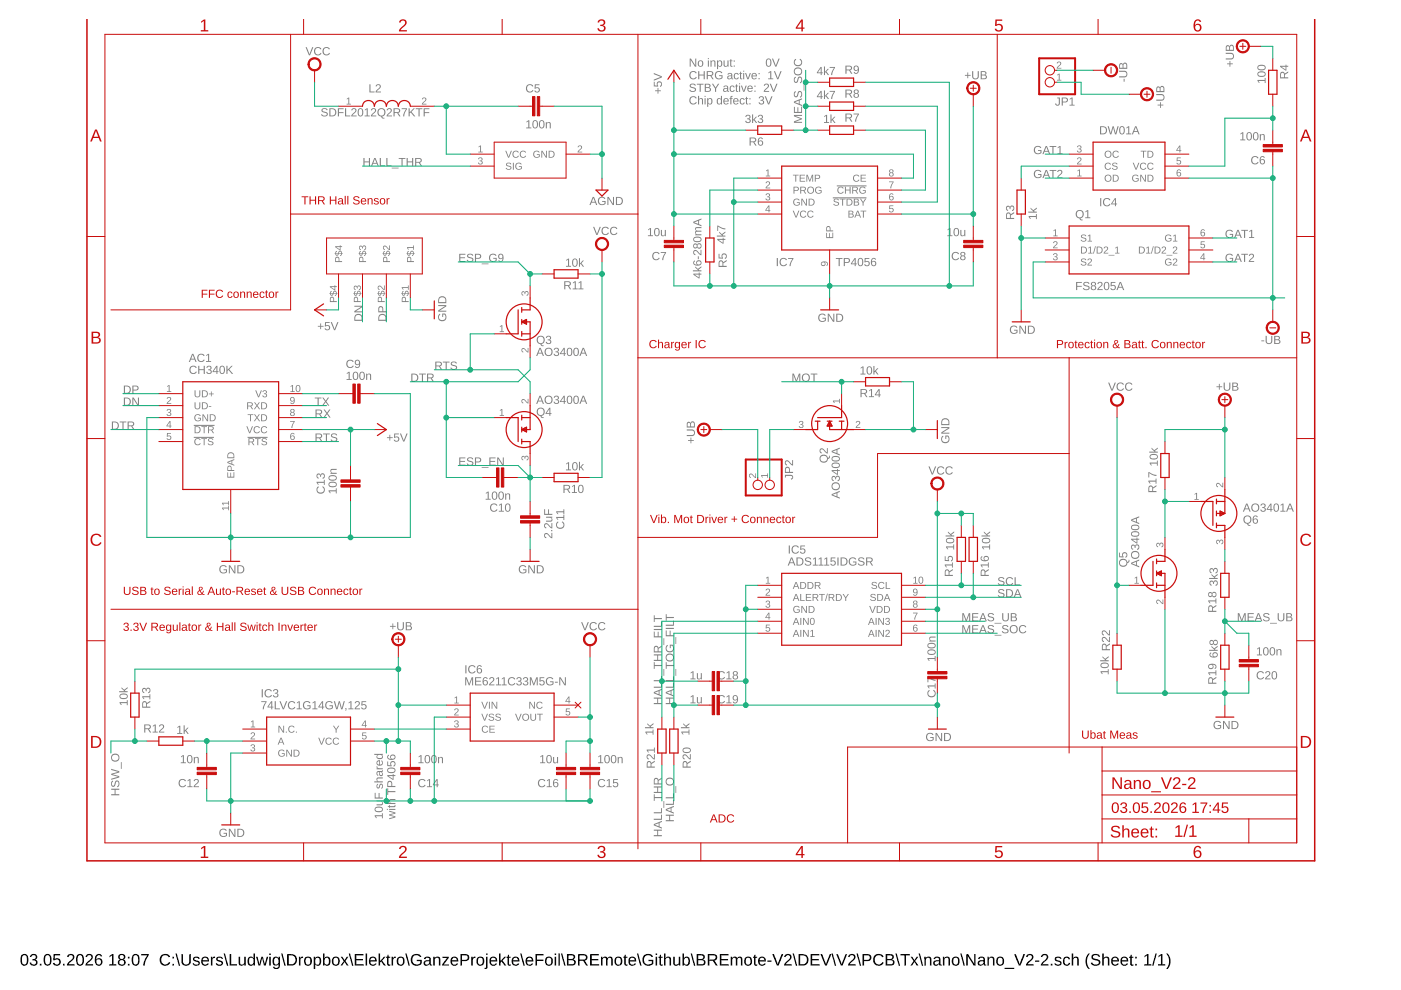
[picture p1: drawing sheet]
<svg xmlns="http://www.w3.org/2000/svg" width="297mm" height="210mm" viewBox="0 0 297 210" stroke-linecap="round" stroke-linejoin="round" font-family="sans-serif">
<path d="M4.7 202.4a.91 .91 0 0 1 1.1 .1 .91 .91 0 0 1 .2 1 .89 .89 0 0 1-.3 1.1 .89 .89 0 0 1-1.2-.2l-.1-.5v-.8zM4.9 202.6a1.65 1.65 0 0 0 .1 1.9h.2a1.12 1.12 0 0 0 .4-1.6l-.3-.4zM6.6 202.4a.71 .71 0 0 1 1 0 .71 .71 0 0 1 0 1l-.2 .1a.69 .69 0 0 1 .5 .9 .69 .69 0 0 1-1 .3l-.6-.4v-.2h.3a.49 .49 0 0 0 .7 .4 .49 .49 0 0 0 .2-.8l-.6-.1v-.2a.47 .47 0 0 0 .7-.3 .47 .47 0 0 0-.4-.6 .47 .47 0 0 0-.6 .4h-.3zM8.4 204.3h.4v.4h-.4zM9.6 202.4a.91 .91 0 0 1 1.1 .1 .91 .91 0 0 1 .2 1 .89 .89 0 0 1-.3 1.1 .89 .89 0 0 1-1.1-.2l-.2-.5v-.8zM9.8 202.6a1.65 1.65 0 0 0 .1 1.9h.2a1.12 1.12 0 0 0 .5-1.6l-.3-.4zM11.4 202.3h1.3v.3h-1.1v.7a.83 .83 0 0 1 1.1 .2 .83 .83 0 0 1-.1 1.1 .83 .83 0 0 1-1.1 0l-.3-.4 .3-.1a.55 .55 0 0 0 .8 .3 .55 .55 0 0 0 .1-.9 .55 .55 0 0 0-.8 .1h-.3zM13.4 204.3h.3v.4h-.3zM14.5 202.4a.79 .79 0 0 1 1.2 .2 .79 .79 0 0 1-.5 1.1l-.7 .8h1.3v.2h-1.6l.1-.4 .5-.6a.72 .72 0 0 0 .4-1.2l-.5 .1-.2 .3h-.3zM16.5 202.4a.91 .91 0 0 1 1.1 .1 .91 .91 0 0 1 .2 1 .89 .89 0 0 1-.3 1.1 .89 .89 0 0 1-1.2-.2l-.2-.5v-.8zM16.7 202.6a1.65 1.65 0 0 0 .1 1.9h.2a1.12 1.12 0 0 0 .4-1.6l-.3-.4zM18.4 202.4a.79 .79 0 0 1 1.2 .2 .79 .79 0 0 1-.4 1.1l-.7 .8h1.2v.2h-1.6l.1-.4 .5-.6a.72 .72 0 0 0 .4-1.2l-.5 .1-.1 .3h-.4zM20.5 202.4a.76 .76 0 0 1 1.2 .4h-.3a.51 .51 0 0 0-.7-.2 .51 .51 0 0 0-.3 .6v.3a.79 .79 0 0 1 1.2 0 .79 .79 0 0 1-.1 1.1 .79 .79 0 0 1-1.2-.1 1.85 1.85 0 0 1 .2-2.1zM20.4 203.9a.52 .52 0 0 0 1 0 .52 .52 0 0 0-1 0zM23.2 202.7l.6-.4h.3v2.2h.6v.2h-1.6v-.2h.7v-1.9l-.6 .4zM25.2 202.4a.72 .72 0 0 1 1.1-.1 .72 .72 0 0 1 0 1.1h-.2a.71 .71 0 0 1 .5 1 .71 .71 0 0 1-1 .3 .66 .66 0 0 1-.6-.6 .66 .66 0 0 1 .5-.7l-.4-.3zM25.4 202.9a.45 .45 0 0 0 .9 0 .45 .45 0 0 0-.9 0zM25.3 204a.51 .51 0 0 0 1 0 .51 .51 0 0 0-1 0zM27.1 202.9h.4v.3h-.4zM27.1 204.4h.4v.3h-.4zM28.3 202.4a.91 .91 0 0 1 1 .1 .91 .91 0 0 1 .3 1 .89 .89 0 0 1-.3 1.1 .89 .89 0 0 1-1.2-.2l-.2-.5v-.8zM28.5 202.6a1.65 1.65 0 0 0 .1 1.9h.2a1.12 1.12 0 0 0 .4-1.6l-.3-.4zM29.9 202.3h1.6l-.7 1.6-.1 .8h-.3a3.8 3.8 0 0 1 .8-2.1h-1.3zM34.2 202.6a1.21 1.21 0 0 1 1.9 .3l-.3 .1a.9 .9 0 0 0-1.3-.3 .9 .9 0 0 0-.2 1.3 .84 .84 0 0 0 .8 .5 .84 .84 0 0 0 .7-.5l.3 .1a1.25 1.25 0 0 1-1.9 .4 1.25 1.25 0 0 1 0-1.9zM36.5 202.9h.4v.3h-.4zM36.5 204.4h.4v.3h-.4zM37.2 202.2h.3l.7 2.6h-.3zM38.5 202.3h.3v1.5a.68 .68 0 0 0 .7 .7 .68 .68 0 0 0 .6-.7v-1.5h.4v1.5a1.01 1.01 0 0 1-1 1 1.01 1.01 0 0 1-1-1zM41.1 203a.85 .85 0 0 1 1.2 .3h-.2a.39 .39 0 0 0-.5-.3 .39 .39 0 0 0-.3 .5l.2 .1a.67 .67 0 0 1 .7 .2 .67 .67 0 0 1 .1 .7 .91 .91 0 0 1-1.5-.2l.3-.1a.45 .45 0 0 0 .5 .4 .45 .45 0 0 0 .4-.5l-.1-.1a.82 .82 0 0 1-1-.8zM42.9 203.1a.85 .85 0 0 1 1-.2 .85 .85 0 0 1 .4 1h-1.3a.54 .54 0 0 0 .3 .6 .54 .54 0 0 0 .7-.3l.3 .1a.92 .92 0 0 1-1.4 .3 .92 .92 0 0 1-.1-1.3zM43.1 203.2l-.1 .4h1l-.3-.5zM44.7 202.9h.3v.3l.2-.3 .4-.1v.3h-.3l-.2 .3-.1 1.3h-.3zM46 203a.85 .85 0 0 1 1.3 .3h-.3a.39 .39 0 0 0-.5-.3 .39 .39 0 0 0-.3 .5l.2 .1a.67 .67 0 0 1 .7 .2 .67 .67 0 0 1 .1 .7 .91 .91 0 0 1-1.4-.2l.2-.1a.45 .45 0 0 0 .6 .4 .45 .45 0 0 0 .3-.5l-.1-.1a.82 .82 0 0 1-1-.8zM47.4 202.2h.3l.7 2.6h-.3zM48.7 202.3h.3v2.2h1.3v.2h-1.6zM50.6 202.9h.3v1.1a.45 .45 0 0 0 .5 .5 .45 .45 0 0 0 .4-.6v-1h.3v1.8h-.3v-.3a.63 .63 0 0 1-.7 .3 .63 .63 0 0 1-.5-.6zM52.7 203.1l.5-.3 .6 .3v-.9h.3v2.5h-.3v-.3a.71 .71 0 0 1-1 .3 .71 .71 0 0 1-.3-.9zM52.9 203.2a.91 .91 0 0 0 .3 1.3 .79 .79 0 0 0 .6-.7 .79 .79 0 0 0-.5-.7zM54.3 202.9h.3l.4 1.6 .4-1.6h.3l.4 1.6 .5-1.6h.3l-.6 1.8h-.3l-.4-1.6-.4 1.6h-.4zM57.1 202.2h.3v.3h-.3zM57.1 202.9h.3v1.8h-.3zM58 203.1a.66 .66 0 0 1 1.1 .1v-.3h.3v1.8a.79 .79 0 0 1-.7 .7 .79 .79 0 0 1-.8-.4h.3l.4 .2a.59 .59 0 0 0 .5-.8 .7 .7 0 0 1-1 .3 .7 .7 0 0 1-.3-.9zM58.2 203.2a.87 .87 0 0 0 .4 1.3 .78 .78 0 0 0 .5-.7 .78 .78 0 0 0-.5-.7zM59.6 202.2h.3l.7 2.6h-.3zM60.9 202.3h.8a1.22 1.22 0 0 1 1.3 1.2 1.22 1.22 0 0 1-1.2 1.2h-.9zM61.2 202.6v1.9h.5a1 1 0 0 0 .9-1.3 1 1 0 0 0-1.4-.6zM63.4 202.9h.3v.3l.2-.3 .4-.1v.3h-.4l-.2 .3v1.3h-.3zM64.7 203.1a.94 .94 0 0 1 1.4 .5 .94 .94 0 0 1-1.1 1.1l-.3-.2-.2-.4zM65 203.1a.86 .86 0 0 0 .3 1.4 .79 .79 0 0 0 .5-.7 .79 .79 0 0 0-.5-.7zM66.5 202.9h.3v.3a.71 .71 0 0 1 .9-.3 .71 .71 0 0 1 .4 .9 .76 .76 0 0 1-.9 .9l-.4-.3v1.1h-.3zM67 203.1a.84 .84 0 0 0 .3 1.4 .83 .83 0 0 0 0-1.4zM68.5 202.2h.3v1a.71 .71 0 0 1 .9-.3 .71 .71 0 0 1 .4 .9 .76 .76 0 0 1-.9 .9l-.4-.3v.3h-.3zM69 203.1a.84 .84 0 0 0 .3 1.4 .83 .83 0 0 0 0-1.4zM70.6 203.1a.94 .94 0 0 1 1.4 .5 .94 .94 0 0 1-1.1 1.1l-.3-.2-.2-.4zM70.9 203.1a.86 .86 0 0 0 .3 1.4 .79 .79 0 0 0 .5-.7 .79 .79 0 0 0-.5-.7zM72.2 202.9h.4l.5 .7 .4-.7h.4l-.7 .9 .7 .9h-.3l-.5-.7-.5 .7h-.4l.7-.9zM73.9 202.2h.3l.7 2.6h-.3zM75.2 202.3h1.9v.3h-1.6v.7h1.5v.3h-1.5v.9h1.6v.2h-1.9zM77.5 202.2h.3v2.5h-.3zM78.4 203.1a.85 .85 0 0 1 1.1-.2 .85 .85 0 0 1 .4 1h-1.4a.54 .54 0 0 0 .4 .6 .54 .54 0 0 0 .7-.3l.2 .1a.92 .92 0 0 1-1.3 .3 .92 .92 0 0 1-.2-1.3zM78.7 203.2l-.2 .4h1.1l-.3-.5zM80.3 202.2h.3v1.6l.8-.9h.4l-.8 .8 .8 1h-.4l-.6-.8-.2 .2v.6h-.3zM82.2 202.4h.2v.5h.3v.2h-.3v1.2l.1 .2h.3v.2h-.6l-.1-.1v-1.5h-.2v-.2h.2zM83 202.9h.3v.3l.2-.3 .4-.1v.3h-.3l-.2 .3-.1 1.3h-.3zM84.3 203.1a.94 .94 0 0 1 1.5 .5 .94 .94 0 0 1-1.1 1.1l-.4-.2-.2-.4zM84.7 203.1a.86 .86 0 0 0 .2 1.4 .79 .79 0 0 0 .6-.7 .79 .79 0 0 0-.5-.7zM85.9 202.2h.3l.7 2.6h-.3zM87.4 202.6a1.27 1.27 0 0 1 1.9 .2l-.3 .1a.93 .93 0 0 0-1.3-.2 .93 .93 0 0 0-.2 1.3 1.03 1.03 0 0 0 1.6 .2v-.4h-.7v-.3h1v.8a1.33 1.33 0 0 1-1.9 .2 1.33 1.33 0 0 1-.1-1.9zM90.1 202.9a.74 .74 0 0 1 .8-.1 .74 .74 0 0 1 .4 .7l.1 .9 .2 .1v.2h-.4l-.2-.3a.63 .63 0 0 1-.7 .4 .63 .63 0 0 1-.5-.8 .63 .63 0 0 1 .8-.4h.4a.42 .42 0 0 0-.3-.5 .42 .42 0 0 0-.5 .3l-.3-.1zM90.3 203.9a.41 .41 0 0 0 .1 .7 .41 .41 0 0 0 .6-.4v-.4zM91.9 202.9h.3v.3a.63 .63 0 0 1 .7-.4 .63 .63 0 0 1 .5 .7v1.2h-.4v-1.2a.45 .45 0 0 0-.5-.5 .45 .45 0 0 0-.3 .6v1.1h-.3zM93.8 202.9h1.3v.2l-1 1.4h1.1v.2h-1.5v-.2l1.1-1.4h-1zM95.7 203.1a.85 .85 0 0 1 1-.2 .85 .85 0 0 1 .5 1h-1.4a.54 .54 0 0 0 .4 .6 .54 .54 0 0 0 .6-.3l.3 .1a.92 .92 0 0 1-1.3 .3 .92 .92 0 0 1-.2-1.3zM96 203.2l-.2 .4h1l-.3-.5zM97.6 202.3a2.12 2.12 0 0 1 1.7 .2 .76 .76 0 0 1 .1 .8 .76 .76 0 0 1-.7 .5h-.8v.9h-.3zM97.9 202.6v.9h1a.49 .49 0 0 0 0-.9zM99.9 202.9h.3v.3l.2-.3 .4-.1v.3h-.3l-.2 .3-.1 1.3h-.3zM101.2 203.1a.94 .94 0 0 1 1.5 .5 .94 .94 0 0 1-1.1 1.1l-.4-.2-.2-.4zM101.6 203.1a.86 .86 0 0 0 .2 1.4 .79 .79 0 0 0 .5-.7 .79 .79 0 0 0-.5-.7zM103.1 202.2h.3v.3h-.3zM103.1 202.9h.3v2.1a.45 .45 0 0 1-.7 .4v-.2l.3-.1zM104 203.1a.85 .85 0 0 1 1-.2 .85 .85 0 0 1 .4 1h-1.3a.54 .54 0 0 0 .3 .6 .54 .54 0 0 0 .7-.3l.3 .1a.92 .92 0 0 1-1.4 .3 .92 .92 0 0 1-.1-1.3zM104.2 203.2l-.1 .4h1l-.3-.5zM105.8 202.2h.3v1.6l.8-.9h.4l-.7 .8 .7 1h-.3l-.6-.8-.3 .2v.6h-.3zM107.7 202.4h.2v.5h.4v.2h-.4v1.2l.1 .2h.3v.2h-.5l-.1-.1-.1-1.5h-.2v-.2h.2zM108.7 203.1a.85 .85 0 0 1 1-.2 .85 .85 0 0 1 .4 1h-1.3a.54 .54 0 0 0 .3 .6 .54 .54 0 0 0 .7-.3l.3 .1a.92 .92 0 0 1-1.3 .3 .92 .92 0 0 1-.2-1.3zM108.9 203.2l-.1 .4h1l-.3-.5zM110.3 202.2h.3l.7 2.6h-.3zM111.6 203.1a.85 .85 0 0 1 1.1-.2 .85 .85 0 0 1 .4 1h-1.4a.54 .54 0 0 0 .4 .6 .54 .54 0 0 0 .7-.3l.2 .1a.92 .92 0 0 1-1.3 .3 .92 .92 0 0 1-.2-1.3zM111.9 203.2l-.1 .4h1l-.3-.5zM113.5 202.3h1.8v.3h-1.4v.9h1.3v.2h-1.3v1h-.4zM115.8 203.1a.94 .94 0 0 1 1.4 .5 .94 .94 0 0 1-1.1 1.1l-.3-.2-.2-.4zM116.1 203.1a.86 .86 0 0 0 .3 1.4 .79 .79 0 0 0 .5-.7 .79 .79 0 0 0-.5-.7zM117.6 202.2h.3v.3h-.3zM117.6 202.9h.3v1.8h-.3zM118.4 202.2h.3v2.5h-.3zM118.9 202.2h.3l.7 2.6h-.3zM120.2 202.3a1.58 1.58 0 0 1 1.7 .3v.5l-.4 .3a.66 .66 0 0 1 .6 .8 .66 .66 0 0 1-.9 .5h-1zM120.5 202.6v.7h.6a.42 .42 0 0 0 .4-.1 .42 .42 0 0 0 .1-.4l-.3-.2zM120.5 203.6v.9l1.1-.2a.43 .43 0 0 0-.1-.7zM122.6 202.3h1.1a.7 .7 0 0 1 .9 .5 .7 .7 0 0 1-.6 .9l.7 1h-.4l-.6-1h-.8v1h-.3zM122.9 202.6v.9h.8a.46 .46 0 0 0 .5-.5 .46 .46 0 0 0-.5-.4zM125.1 202.3h1.9v.3h-1.6v.7h1.5v.3h-1.5v.9h1.6v.2h-1.9zM127.4 202.9h.3v.3a.58 .58 0 0 1 .6-.4 .58 .58 0 0 1 .5 .4 .58 .58 0 0 1 .7-.4 .58 .58 0 0 1 .4 .7v1.2h-.3v-1.4a.41 .41 0 0 0-.6-.2 .41 .41 0 0 0-.2 .5v1.1h-.3v-1.4a.41 .41 0 0 0-.5-.2 .41 .41 0 0 0-.3 .5v1.1h-.3zM130.5 203.1a.94 .94 0 0 1 1.5 .5 .94 .94 0 0 1-1.1 1.1l-.4-.2-.2-.4zM130.8 203.1a.86 .86 0 0 0 .3 1.4 .79 .79 0 0 0 .5-.7 .79 .79 0 0 0-.5-.7zM132.5 202.4h.2v.5h.3v.2h-.3v1.2l.1 .2h.2v.2h-.5l-.1-.1v-1.5h-.3v-.2h.3zM133.4 203.1a.85 .85 0 0 1 1.1-.2 .85 .85 0 0 1 .4 1h-1.3a.54 .54 0 0 0 .3 .6 .54 .54 0 0 0 .7-.3l.2 .1a.92 .92 0 0 1-1.3 .3 .92 .92 0 0 1-.2-1.3zM133.7 203.2l-.1 .4h1l-.3-.5zM135 202.2h.3l.7 2.6h-.3zM136.5 202.6a1.27 1.27 0 0 1 2 .2l-.4 .1a.93 .93 0 0 0-1.3-.2 .93 .93 0 0 0-.2 1.3 1.03 1.03 0 0 0 1.6 .2v-.4h-.7v-.3h1v.8a1.33 1.33 0 0 1-1.9 .2 1.33 1.33 0 0 1-.1-1.9zM139 202.2h.3v.3h-.3zM139 202.9h.3v1.8h-.3zM139.9 202.4h.2v.5h.4v.2h-.4v1.2l.1 .2h.3v.2h-.5l-.1-.1-.1-1.5h-.2v-.2h.2zM140.8 202.2h.3v1a.63 .63 0 0 1 .7-.4 .63 .63 0 0 1 .5 .7v1.2h-.3v-1.2a.45 .45 0 0 0-.5-.5 .45 .45 0 0 0-.4 .6v1.1h-.3zM142.7 202.9h.3v1.1a.45 .45 0 0 0 .5 .5 .45 .45 0 0 0 .4-.6v-1h.3v1.8h-.3v-.3a.63 .63 0 0 1-.7 .3 .63 .63 0 0 1-.5-.6zM144.7 202.2h.3v1a.71 .71 0 0 1 .9-.3 .71 .71 0 0 1 .4 .9 .76 .76 0 0 1-.9 .9l-.4-.3v.3h-.3zM145.2 203.1a.84 .84 0 0 0 .3 1.4 .83 .83 0 0 0 0-1.4zM146.4 202.2h.3l.7 2.6h-.3zM147.7 202.3a1.58 1.58 0 0 1 1.7 .3v.5l-.4 .3a.66 .66 0 0 1 .6 .8 .66 .66 0 0 1-.9 .5h-1zM148 202.6v.7h.6a.42 .42 0 0 0 .4-.1 .42 .42 0 0 0 .1-.4l-.3-.2zM148 203.6v.9l1.1-.2a.43 .43 0 0 0-.1-.7zM150.1 202.3h1.1a.7 .7 0 0 1 .9 .5 .7 .7 0 0 1-.6 .9l.7 1h-.4l-.6-1h-.8v1h-.3zM150.4 202.6v.9h.8a.46 .46 0 0 0 .5-.5 .46 .46 0 0 0-.5-.4zM152.6 202.3h1.9v.3h-1.6v.7h1.5v.3h-1.5v.9h1.6v.2h-1.9zM154.9 202.9h.3v.3a.58 .58 0 0 1 .6-.4 .58 .58 0 0 1 .5 .4 .58 .58 0 0 1 .7-.4 .58 .58 0 0 1 .4 .7v1.2h-.3v-1.4a.41 .41 0 0 0-.6-.2 .41 .41 0 0 0-.2 .5v1.1h-.3v-1.4a.41 .41 0 0 0-.5-.2 .41 .41 0 0 0-.3 .5v1.1h-.3zM158 203.1a.94 .94 0 0 1 1.5 .5 .94 .94 0 0 1-1.1 1.1l-.4-.2-.2-.4zM158.3 203.1a.86 .86 0 0 0 .3 1.4 .79 .79 0 0 0 .5-.7 .79 .79 0 0 0-.5-.7zM160 202.4h.2v.5h.3v.2h-.3v1.2l.1 .2h.3v.2h-.6l-.1-.1v-1.5h-.2v-.2h.2zM160.9 203.1a.85 .85 0 0 1 1.1-.2 .85 .85 0 0 1 .4 1h-1.3a.54 .54 0 0 0 .3 .6 .54 .54 0 0 0 .7-.3l.2 .1a.92 .92 0 0 1-1.3 .3 .92 .92 0 0 1-.2-1.3zM161.2 203.2l-.1 .4h1l-.3-.5zM162.7 203.6h.9v.3h-.9zM163.7 202.3h.4l.8 2.1 .8-2.1h.4l-1 2.4h-.4zM166.5 202.4a.79 .79 0 0 1 1.3 .2 .79 .79 0 0 1-.5 1.1l-.7 .8h1.3v.2h-1.6l.1-.4 .5-.6a.72 .72 0 0 0 .4-1.2l-.6 .1-.1 .3h-.3zM168 202.2h.3l.7 2.6h-.3zM169.3 202.3h.8a1.22 1.22 0 0 1 1.3 1.2 1.22 1.22 0 0 1-1.2 1.2h-.9zM169.6 202.6v1.9h.6a1 1 0 0 0 .9-1.3 1 1 0 0 0-1.5-.6zM171.9 202.3h1.8v.3h-1.5v.7h1.4v.3h-1.4v.9h1.6v.2h-1.9zM174 202.3h.3l.8 2.1 .8-2.1h.4l-1 2.4h-.4zM176.3 202.2h.3l.7 2.6h-.3zM177.3 202.3h.3l.9 2.1 .8-2.1h.3l-1 2.4h-.3zM180.1 202.4a.79 .79 0 0 1 1.2 .2 .79 .79 0 0 1-.4 1.1l-.7 .8h1.2v.2h-1.6l.1-.4 .5-.6a.72 .72 0 0 0 .4-1.2l-.5 .1-.2 .3h-.3zM181.6 202.2h.3l.7 2.6h-.3zM182.9 202.3a2.12 2.12 0 0 1 1.6 .2 .76 .76 0 0 1 .2 .8 .76 .76 0 0 1-.8 .5h-.7v.9h-.3zM183.2 202.6v.9h1a.49 .49 0 0 0 0-.9zM185.4 202.6a1.21 1.21 0 0 1 1.9 .3l-.3 .1a.9 .9 0 0 0-1.3-.3 .9 .9 0 0 0-.1 1.3 .84 .84 0 0 0 .7 .5 .84 .84 0 0 0 .8-.5l.3 .1a1.25 1.25 0 0 1-1.9 .4 1.25 1.25 0 0 1-.1-1.9zM187.8 202.3a1.58 1.58 0 0 1 1.7 .3v.5l-.4 .3a.66 .66 0 0 1 .5 .8 .66 .66 0 0 1-.8 .5h-1zM188.1 202.6v.7h.6a.42 .42 0 0 0 .4-.1 .42 .42 0 0 0 .1-.4l-.3-.2zM188.1 203.6v.9l1.1-.2a.43 .43 0 0 0-.1-.7zM189.8 202.2h.3l.7 2.6h-.2zM190.9 202.3h2v.3h-.8v2.1h-.4v-2.1h-.8zM193.1 202.9h.3l.5 .7 .4-.7h.4l-.7 .9 .7 .9h-.3l-.5-.7-.5 .7h-.4l.7-.9zM194.8 202.2h.2l.7 2.6h-.2zM196 202.9h.3v.3a.63 .63 0 0 1 .7-.4 .63 .63 0 0 1 .5 .7v1.2h-.3v-1.2a.45 .45 0 0 0-.5-.5 .45 .45 0 0 0-.4 .6v1.1h-.3zM198.2 202.9a.74 .74 0 0 1 .7-.1 .74 .74 0 0 1 .5 .7v.9l.3 .1v.2h-.4l-.2-.3a.63 .63 0 0 1-.8 .4 .63 .63 0 0 1-.4-.8 .63 .63 0 0 1 .8-.4h.4a.42 .42 0 0 0-.3-.5 .42 .42 0 0 0-.5 .3l-.4-.1zM198.3 203.9a.41 .41 0 0 0 .1 .7 .41 .41 0 0 0 .6-.4l.1-.4zM199.9 202.9h.3v.3a.63 .63 0 0 1 .7-.4 .63 .63 0 0 1 .5 .7v1.2h-.3v-1.2a.45 .45 0 0 0-.5-.5 .45 .45 0 0 0-.4 .6v1.1h-.3zM202 203.1a.94 .94 0 0 1 1.5 .5 .94 .94 0 0 1-1.1 1.1l-.4-.2-.2-.4zM202.3 203.1a.86 .86 0 0 0 .3 1.4 .79 .79 0 0 0 .5-.7 .79 .79 0 0 0-.5-.7zM203.6 202.2h.3l.7 2.6h-.3zM204.9 202.3h.4l1.3 2.1v-2.1h.2v2.4h-.3l-1.3-2v2h-.3zM207.6 202.9a.74 .74 0 0 1 .8-.1 .74 .74 0 0 1 .4 .7v.9l.3 .1v.2h-.4l-.2-.3a.63 .63 0 0 1-.8 .4 .63 .63 0 0 1-.4-.8 .63 .63 0 0 1 .8-.4h.4a.42 .42 0 0 0-.3-.5 .42 .42 0 0 0-.5 .3l-.3-.1zM207.7 203.9a.41 .41 0 0 0 .1 .7 .41 .41 0 0 0 .6-.4l.1-.4zM209.3 202.9h.3v.3a.63 .63 0 0 1 .8-.4 .63 .63 0 0 1 .4 .7v1.2h-.3v-1.2a.45 .45 0 0 0-.5-.5 .45 .45 0 0 0-.3 .6v1.1h-.4zM211.4 203.1a.94 .94 0 0 1 1.5 .5 .94 .94 0 0 1-1.1 1.1l-.4-.2-.2-.4zM211.8 203.1a.86 .86 0 0 0 .2 1.4 .79 .79 0 0 0 .6-.7 .79 .79 0 0 0-.5-.7zM213 205.2h2v.2h-2zM215 202.3h.4l.8 2.1 .8-2.1h.3l-.9 2.4h-.4zM217.8 202.4a.79 .79 0 0 1 1.2 .2 .79 .79 0 0 1-.4 1.1l-.7 .8h1.2v.2h-1.6l.1-.4 .6-.6a.72 .72 0 0 0 .3-1.2l-.5 .1-.1 .3h-.4zM219.5 203.6h.8v.3h-.8zM220.9 202.4a.79 .79 0 0 1 1.3 .2 .79 .79 0 0 1-.5 1.1l-.7 .8h1.3v.2h-1.6l.1-.4 .5-.6a.72 .72 0 0 0 .4-1.2l-.5 .1-.2 .3h-.3zM222.8 204.3h.3v.4h-.3zM223.8 203a.85 .85 0 0 1 1.3 .3h-.3a.39 .39 0 0 0-.5-.3 .39 .39 0 0 0-.3 .5l.2 .1a.67 .67 0 0 1 .7 .2 .67 .67 0 0 1 .1 .7 .91 .91 0 0 1-1.5-.2l.3-.1a.45 .45 0 0 0 .6 .4 .45 .45 0 0 0 .3-.5l-.1-.1a.82 .82 0 0 1-1-.8zM225.6 203.1a.76 .76 0 0 1 1.3 .3h-.3a.48 .48 0 0 0-.7-.3 .48 .48 0 0 0-.2 .7 .48 .48 0 0 0 .2 .7 .48 .48 0 0 0 .7-.4l.3 .1a.79 .79 0 0 1-1 .5 .79 .79 0 0 1-.5-.9zM227.2 202.2h.3v1a.63 .63 0 0 1 .7-.4 .63 .63 0 0 1 .5 .7v1.2h-.3v-1.2a.45 .45 0 0 0-.5-.5 .45 .45 0 0 0-.4 .6v1.1h-.3zM230.8 202.2h.3a2.48 2.48 0 0 0 0 3.3 1.06 1.06 0 0 1-.9-1.1 2.47 2.47 0 0 1 .6-2.2zM231.5 202.6a1.11 1.11 0 0 1 1.7 .2l-.3 .1a.63 .63 0 0 0-.6-.4 .63 .63 0 0 0-.6 .5l.7 .3a.75 .75 0 0 1 .9 .8 .75 .75 0 0 1-1 .7 .89 .89 0 0 1-1-.7h.3a.73 .73 0 0 0 .7 .4 .73 .73 0 0 0 .7-.5l-.8-.4a.72 .72 0 0 1-.7-1zM233.7 202.2h.3v1a.63 .63 0 0 1 .7-.4 .63 .63 0 0 1 .5 .7v1.2h-.3v-1.2a.45 .45 0 0 0-.5-.5 .45 .45 0 0 0-.4 .6v1.1h-.3zM235.8 203.1a.85 .85 0 0 1 1-.2 .85 .85 0 0 1 .4 1h-1.3a.54 .54 0 0 0 .3 .6 .54 .54 0 0 0 .7-.3l.3 .1a.92 .92 0 0 1-1.3 .3 .92 .92 0 0 1-.2-1.3zM236.1 203.2l-.2 .4h1l-.3-.5zM237.8 203.1a.85 .85 0 0 1 1-.2 .85 .85 0 0 1 .4 1h-1.3a.54 .54 0 0 0 .3 .6 .54 .54 0 0 0 .7-.3l.3 .1a.92 .92 0 0 1-1.4 .3 .92 .92 0 0 1-.2-1.3zM238 203.2l-.1 .4h1l-.3-.5zM239.7 202.4h.2v.5h.4v.2h-.4v1.2l.1 .2h.3v.2h-.5l-.1-.1-.1-1.5h-.2v-.2h.2zM240.7 202.9h.3v.3h-.3zM240.7 204.4h.3v.3h-.3zM242.6 202.7l.6-.4h.3v2.2h.6v.2h-1.5v-.2h.6v-1.9l-.6 .4zM245 202.2h.3l-.7 2.6h-.3zM245.6 202.7l.6-.4h.3v2.2h.6v.2h-1.6v-.2h.6v-1.9l-.5 .4zM247.2 202.2a1.06 1.06 0 0 1 .9 1 2.47 2.47 0 0 1-.6 2.3h-.3a2.48 2.48 0 0 0 0-3.3z" fill="#000"/>
<g fill="#808080">
<path d="M53.2 153l.5-.2v1.3h.4v.1h-.9v-.1h.3v-1.2l-.3 .3z"/>
<path d="M53.3 155.4a.5 .5 0 0 1 .7 .2 .5 .5 0 0 1-.4 .7l-.3 .3h.8v.2h-1l.6-.8a.3 .3 0 0 0 .1-.5 .3 .3 0 0 0-.5 .2h-.2z"/>
<path d="M53.3 157.9a.43 .43 0 0 1 .7 0 .43 .43 0 0 1-.2 .7 .39 .39 0 0 1 .3 .4 .39 .39 0 0 1-.5 .3l-.5-.2v-.2h.2a.3 .3 0 0 0 .4 .3 .3 .3 0 0 0 .1-.5l-.4-.1v-.1a.29 .29 0 0 0 .5-.2 .29 .29 0 0 0-.2-.3 .29 .29 0 0 0-.4 .2h-.2z"/>
<path d="M70.6 153.9h.2l.5 .7 .4-.7h.2l-.5 .8v.6h-.2v-.6z"/>
<path d="M76.8 155.3h.9v.2h-.7v.4a.5 .5 0 0 1 .7 .2 .5 .5 0 0 1-.3 .7 .5 .5 0 0 1-.7-.4l.5 .2a.34 .34 0 0 0 .3-.5 .34 .34 0 0 0-.5 0h-.2z"/>
<path d="M228.4 36.2l.6-.3v1.3h.3v.2h-.9v-.2h.4v-1.1l-.4 .2z"/>
<path d="M228.5 33.5a.5 .5 0 0 1 .8 .2 .5 .5 0 0 1-.5 .7l-.2 .3h.7v.2h-1l.6-.8a.3 .3 0 0 0 .2-.5 .32 .32 0 0 0-.6 .2h-.1z"/>
<path d="M228.5 30.9a.43 .43 0 0 1 .7 0 .43 .43 0 0 1-.2 .7 .39 .39 0 0 1 .3 .4 .39 .39 0 0 1-.5 .3l-.4-.2-.1-.2h.2a.3 .3 0 0 0 .4 .3 .3 .3 0 0 0 .1-.5h-.3v-.2a.29 .29 0 0 0 .4-.1 .29 .29 0 0 0-.2-.4 .29 .29 0 0 0-.4 .2h-.2z"/>
<path d="M249.5 33.4h.8v.2h-.6v.4a.5 .5 0 0 1 .7 .2 .5 .5 0 0 1-.3 .7 .5 .5 0 0 1-.7-.4l.5 .2a.34 .34 0 0 0 .3-.5 .34 .34 0 0 0-.6 0h-.1z"/>
<path d="M223.4 48.9l.5-.3v1.3h.3v.2h-.9v-.2h.4v-1.1l-.3 .2z"/>
<path d="M223.4 51.3a.5 .5 0 0 1 .8 .2 .5 .5 0 0 1-.4 .7l-.3 .3h.7v.1h-.9l.5-.7a.3 .3 0 0 0 .2-.5 .3 .3 0 0 0-.5 .1h-.2z"/>
<path d="M223.4 53.8a.43 .43 0 0 1 .7 0 .43 .43 0 0 1-.2 .6 .39 .39 0 0 1 .3 .5 .39 .39 0 0 1-.4 .3l-.5-.2-.1-.2h.2a.3 .3 0 0 0 .4 .2 .3 .3 0 0 0 .2-.4l-.4-.1v-.2a.29 .29 0 0 0 .4-.1 .29 .29 0 0 0-.2-.4 .29 .29 0 0 0-.3 .3h-.2z"/>
<path d="M254.6 51.2h.8v.1h-.6l-.1 .5a.5 .5 0 0 1 .8 .2 .5 .5 0 0 1-.4 .7 .5 .5 0 0 1-.6-.4l.5 .2a.34 .34 0 0 0 .3-.5 .34 .34 0 0 0-.6 0h-.2z"/>
<path d="M162.4 122.5l.5-.2v1.3h.4v.1h-.9v-.1h.3v-1.1l-.3 .2z"/>
<path d="M162.5 124.9a.5 .5 0 0 1 .7 .2 .5 .5 0 0 1-.4 .7l-.3 .3h.8v.2h-1l.6-.7a.3 .3 0 0 0 .1-.5 .3 .3 0 0 0-.5 .1h-.2z"/>
<path d="M162.5 127.4a.43 .43 0 0 1 .7 0 .43 .43 0 0 1-.2 .7 .39 .39 0 0 1 .3 .4 .39 .39 0 0 1-.5 .4l-.5-.3v-.1l.2-.1a.3 .3 0 0 0 .4 .3 .3 .3 0 0 0 .1-.5h-.4v-.2a.29 .29 0 0 0 .5-.1 .29 .29 0 0 0-.2-.4 .29 .29 0 0 0-.4 .2h-.2z"/>
<path d="M162.4 132.4h.8v.2h-.6l-.1 .5a.5 .5 0 0 1 .7 .2 .5 .5 0 0 1-.3 .7 .5 .5 0 0 1-.6-.4l.5 .2a.34 .34 0 0 0 .3-.5 .34 .34 0 0 0-.6-.1h-.2z"/>
<path d="M193.6 129.9h.9l-.5 1.5h-.2l.1-.4 .5-.9h-.8z"/>
<path d="M176.6 84.9h1.3v-.3h.2v.9h-.2v-.4h-1.1l.2 .3h-.2z"/>
<path d="M169.5 89.3a.43 .43 0 0 1 .7 0 .43 .43 0 0 1-.2 .7 .39 .39 0 0 1 .4 .5 .39 .39 0 0 1-.5 .3l-.5-.3-.1-.1 .2-.1a.3 .3 0 0 0 .5 .3 .3 .3 0 0 0 .1-.5h-.4v-.2a.29 .29 0 0 0 .4-.1 .29 .29 0 0 0-.2-.4 .29 .29 0 0 0-.3 .2h-.2z"/>
<path d="M181.6 89.3a.5 .5 0 0 1 .8 .3 .5 .5 0 0 1-.5 .6l-.3 .4h.8v.1h-1l.6-.7a.3 .3 0 0 0 .1-.5 .3 .3 0 0 0-.5 .1h-.2z"/>
<path d="M96.4 147.9l.5-.2v1.3h.4v.1h-1v-.1h.4v-1.1l-.3 .2z"/>
<path d="M96.4 150.3a.5 .5 0 0 1 .8 .2 .5 .5 0 0 1-.4 .7l-.3 .3h.8v.2h-1l.5-.7a.3 .3 0 0 0 .2-.5 .3 .3 0 0 0-.5 .1h-.2z"/>
<path d="M96.4 152.8a.43 .43 0 0 1 .7 0 .43 .43 0 0 1-.2 .7 .39 .39 0 0 1 .4 .4 .39 .39 0 0 1-.5 .3l-.5-.2v-.2h.2a.3 .3 0 0 0 .4 .3 .3 .3 0 0 0 .1-.5h-.4v-.2a.29 .29 0 0 0 .4-.1 .29 .29 0 0 0-.2-.4 .29 .29 0 0 0-.3 .2h-.2z"/>
<path d="M120 150.2h.8v.2h-.6l-.1 .4a.5 .5 0 0 1 .8 .3 .5 .5 0 0 1-.4 .7 .5 .5 0 0 1-.6-.4l.5 .2a.34 .34 0 0 0 .3-.5 .34 .34 0 0 0-.6-.1h-.2z"/>
<path d="M162.4 36.2l.5-.3v1.3h.4v.2h-.9v-.2h.3v-1.1l-.3 .2z"/>
<path d="M162.5 38.6a.5 .5 0 0 1 .7 .2 .5 .5 0 0 1-.4 .7l-.3 .3h.8v.1h-1l.6-.7a.3 .3 0 0 0 .1-.5 .3 .3 0 0 0-.5 .2l-.2-.1z"/>
<path d="M162.5 41.1a.43 .43 0 0 1 .7 0 .43 .43 0 0 1-.2 .6 .39 .39 0 0 1 .3 .5 .39 .39 0 0 1-.5 .3l-.5-.2v-.2h.2a.3 .3 0 0 0 .4 .2 .3 .3 0 0 0 .1-.4l-.4-.1v-.1a.29 .29 0 0 0 .5-.2 .29 .29 0 0 0-.2-.4 .29 .29 0 0 0-.4 .3h-.2z"/>
<path d="M79.4 172.8h1.6v-.4h.2v1.1h-.2v-.4h-1.3l.2 .4h-.2zM79.5 171.3a1.02 1.02 0 0 1 1.7 .3 .95 .95 0 0 1-.9 .6 .95 .95 0 0 1-.9-.6zM79.6 171.4a.66 .66 0 0 0 .4 .6 .66 .66 0 0 0 .7-.1 .41 .41 0 0 0 .2-.5 .41 .41 0 0 0-.6-.2zM79.8 169.7h1.4v.2h-.3a.44 .44 0 0 1 .3 .5 .44 .44 0 0 1-.5 .4h-.9v-.3h.9a.32 .32 0 0 0 .3-.3 .32 .32 0 0 0-.4-.3h-.8zM79.4 168.1h.2v1h.7v-1h.2v1h.7v.2h-1.8zM80 166.2h.1l.1 .2a.28 .28 0 0 0-.3 .3 .28 .28 0 0 0 .4 .2l.2-.5a.36 .36 0 0 1 .4-.3 .36 .36 0 0 1 .3 .4l-.1 .6-.2 .1-.1-.2a.32 .32 0 0 0 .3-.3 .32 .32 0 0 0-.4-.3l-.1 .2a.44 .44 0 0 1-.5 .6 .44 .44 0 0 1-.3-.7zM79.9 164.9l1.3-.1v.3h-.9a.32 .32 0 0 0-.3 .3 .32 .32 0 0 0 .4 .3h.8v.2h-1.8v-.2h.7l-.3-.3zM79.9 163.6l1-.1 .3-.2v.3l-.3 .1a.45 .45 0 0 1 .3 .5 .45 .45 0 0 1-.5 .4 .45 .45 0 0 1-.3-.6v-.3a.3 .3 0 0 0-.4 .2 .3 .3 0 0 0 .2 .4v.2a.56 .56 0 0 1-.3-.9zM80.4 164a.32 .32 0 0 0 .6 0 .32 .32 0 0 0-.6 0zM79.8 162.5h.2l.1 .2 .2 .2h.9v.2h-1.4v-.2h.3l-.2-.1zM80 161.3l.5-.1v.9a.38 .38 0 0 0 .5-.2 .38 .38 0 0 0-.2-.5l.1-.2a.64 .64 0 0 1 .1 .9 .64 .64 0 0 1-.9 .1 .64 .64 0 0 1-.1-.9zM80.1 161.5l-.1 .4 .4 .2v-.7zM79.4 159.8h1.8v.2l-.2 .1a.5 .5 0 0 1 .1 .6 .5 .5 0 0 1-.6 .3 .54 .54 0 0 1-.7-.7l.2-.2h-.6zM80.1 160.1l-.1 .2a.49 .49 0 0 0 .5 .4 .49 .49 0 0 0 .5-.4l-.3-.2z"/>
<path d="M82.5 171.9l1.3 .4v.2l-1.1 .3 1.1 .3v.2l-1.3 .4v-.2l1.1-.3-1.1-.3v-.2l1.1-.3-1.1-.3zM82 171.5h.2v.2h-.2zM82.5 171.5h1.3v.2h-1.3zM82.2 170.9h.3v-.2h.2v.2h.9l.1-.2h.1v.2l-.1 .2h-1v.2l-.5-.2zM82.6 169.5l1.2-.1v.2h-.8a.32 .32 0 0 0-.4 .4 .32 .32 0 0 0 .5 .2h.7v.3h-1.8v-.3l.7 .1-.2-.3zM82.1 167.1h.2v.6h1.5v.3h-1.5v.5h-.2zM82.2 165.7a.53 .53 0 0 1 .7-.1 .53 .53 0 0 1 .3 .5v.5h.6v.3h-1.7zM82.4 165.8l-.1 .8h.7l-.1-.6zM82.1 164.3h1.2v-.2h.1v.2h.4v.2h-.4v.9h-.1l-1.2-.8zM82.4 164.5l.9 .7v-.7zM82.2 163a1.02 1.02 0 0 1 1.7 .3 .95 .95 0 0 1-.9 .6 .95 .95 0 0 1-.9-.6zM82.3 163.2a.66 .66 0 0 0 .4 .5 .66 .66 0 0 0 .7 0 .41 .41 0 0 0 .2-.6 .41 .41 0 0 0-.6-.1zM82.1 161.5h.2v.7l.5 .1a.59 .59 0 0 1 .3-.9 .59 .59 0 0 1 .8 .4 .59 .59 0 0 1-.5 .7v-.2a.38 .38 0 0 0 .2-.6 .38 .38 0 0 0-.6 0 .38 .38 0 0 0 0 .6v.2l-.9-.1zM82.2 160.1l.2-.1 .1 .2-.2 .1a.47 .47 0 0 0 .2 .5 .47 .47 0 0 0 .4 .1 .55 .55 0 0 1 .1-.8 .55 .55 0 0 1 .8 .2 .55 .55 0 0 1-.3 .8 .87 .87 0 0 1-.9 0 .87 .87 0 0 1-.5-.8zM82.9 160.6a.37 .37 0 0 0 .7 0 .37 .37 0 0 0-.7 0z"/>
<path d="M55.4 148.7h1.1l-.5 1.1-.1 .6h-.2l.1-.5 .5-1h-.9zM57.5 148.7h.2v1.1h.3v.2h-.3v.4h-.2v-.4h-.8zM57.5 148.9l-.6 .9h.6zM58.2 148.7h.3v1.5h.8v.2h-1.1zM59.3 148.7h.2l.6 1.5 .6-1.5h.2l-.7 1.7h-.2zM61.3 148.9a.86 .86 0 0 1 1.3 .2h-.2a.63 .63 0 0 0-1 0 .63 .63 0 0 0 .1 .9 .63 .63 0 0 0 .9-.1l.2 .1a.88 .88 0 0 1-1.3 .2 .88 .88 0 0 1 0-1.3zM63 149l.6-.3v1.5h.4v.2h-1.1v-.2h.4v-1.3l-.3 .3zM64.4 148.9a.9 .9 0 0 1 1.4 .2h-.2a.68 .68 0 0 0-1 0 .68 .68 0 0 0 0 .9 .68 .68 0 0 0 .9 .1l.1-.4h-.5v-.2h.8v.6a.94 .94 0 0 1-1.4 .1 .94 .94 0 0 1-.1-1.3zM66.3 149l.6-.3v1.5h.4v.2h-1.1v-.2h.5v-1.3l-.4 .3zM68.3 148.7h.2v1.1h.2v.2h-.2v.4h-.2v-.4h-.8zM68.3 148.9l-.6 .9h.6zM69.2 148.9a.9 .9 0 0 1 1.3 .2h-.2a.68 .68 0 0 0-.9 0 .68 .68 0 0 0-.1 .9 .68 .68 0 0 0 1 .1l.1-.4h-.6v-.2h.8v.6a.94 .94 0 0 1-1.4 .1 .94 .94 0 0 1 0-1.3zM70.8 148.7h.2l.4 1.5 .4-1.5h.3l.4 1.5 .4-1.5h.2l-.5 1.7h-.3l-.4-1.5-.3 1.5h-.3zM73.2 150.1h.3l-.1 .6h-.2l.1-.3zM73.9 149l.6-.3v1.5h.4v.2h-1v-.2h.4v-1.3l-.4 .3zM75.4 148.8a.55 .55 0 0 1 .8 .1 .55 .55 0 0 1-.3 .8l-.5 .5h.9v.2h-1.1l.1-.3 .4-.5a.37 .37 0 0 0 .4-.5 .37 .37 0 0 0-.6-.1l-.3 .1zM76.7 148.7h.9v.2h-.7l-.1 .5a.59 .59 0 0 1 .9 .3 .59 .59 0 0 1-.4 .8 .59 .59 0 0 1-.7-.5h.2a.38 .38 0 0 0 .5 .1 .38 .38 0 0 0 .1-.5 .38 .38 0 0 0-.6 0h-.2z"/>
<path d="M233.2 26.8h.6a.86 .86 0 0 1 .9 .8 .86 .86 0 0 1-.8 .9h-.7zM233.5 27v1.3a.73 .73 0 0 0 1-.7 .73 .73 0 0 0-1-.6zM234.8 26.8h.3l.4 1.5 .4-1.5h.2l.4 1.5 .4-1.5h.3l-.5 1.7h-.3l-.4-1.5-.4 1.5h-.3zM237.5 26.8a.64 .64 0 0 1 .8 .1 .64 .64 0 0 1 .2 .7 .64 .64 0 0 1-.6 .9 .64 .64 0 0 1-.6-.9zM237.7 27a.97 .97 0 0 0 .2 1.3 .86 .86 0 0 0 0-1.4zM238.8 27l.6-.2v1.5h.4v.2h-1v-.2h.4v-1.3l-.4 .3zM240.7 26.8h.2l.7 1.7h-.2l-.2-.5h-.8l-.2 .5h-.2zM240.8 26.9l-.3 .9h.6z"/>
<path d="M228.2 59.8h1.2v.2h-1v.6h.9v.2h-.9v.7h-.2zM229.8 59.9a.8 .8 0 0 1 1.2 .3h-.2a.4 .4 0 0 0-.5-.3 .4 .4 0 0 0-.3 .5l.2 .1a.57 .57 0 0 1 .7 .2 .57 .57 0 0 1-.2 .8h-.4a.63 .63 0 0 1-.7-.4l.2-.1a.46 .46 0 0 0 .6 .4 .46 .46 0 0 0 .3-.5l-.4-.2a.49 .49 0 0 1-.6-.2 .49 .49 0 0 1 .1-.6zM231.4 59.9a.51 .51 0 0 1 .8-.1 .51 .51 0 0 1 0 .7l-.1 .1a.5 .5 0 0 1 .1 .7 .5 .5 0 0 1-.7 0 .5 .5 0 0 1 .1-.7l-.3-.3zM231.5 60.2a.35 .35 0 0 0 .7 0 .35 .35 0 0 0-.7 0zM231.5 61a.36 .36 0 0 0 .7 0 .36 .36 0 0 0-.7 0zM232.8 59.9a.55 .55 0 0 1 .9 .1 .55 .55 0 0 1-.3 .8l-.5 .5h.9v.2h-1.1v-.3l.5-.5a.37 .37 0 0 0 .3-.5 .37 .37 0 0 0-.6-.1l-.2 .1zM234.3 59.9a.64 .64 0 0 1 .7 0 .64 .64 0 0 1 .2 .7 .64 .64 0 0 1-.6 .9 .64 .64 0 0 1-.6-.9zM234.4 60a.97 .97 0 0 0 .2 1.3 .86 .86 0 0 0 0-1.4zM235.5 59.8h1v.2h-.8v.5a.59 .59 0 0 1 .8 .3 .59 .59 0 0 1-.3 .8 .59 .59 0 0 1-.8-.5h.2a.38 .38 0 0 0 .6 .2 .38 .38 0 0 0 .1-.6 .38 .38 0 0 0-.6 0h-.2zM237.4 59.8h.3l.7 1.7h-.3l-.2-.5h-.8l-.2 .5h-.2zM237.5 60l-.3 .8h.7z"/>
<path d="M167.7 118.2h.3l.7 1.7h-.3l-.2-.5h-.8l-.2 .5h-.2zM167.8 118.4l-.3 .8h.7zM168.9 118.2h.5a.86 .86 0 0 1 1 .8 .86 .86 0 0 1-.9 .9h-.6zM169.1 118.4v1.3a.73 .73 0 0 0 1-.6 .73 .73 0 0 0-1-.7zM170.8 118.3a.8 .8 0 0 1 1.2 .3h-.2a.4 .4 0 0 0-.5-.3 .4 .4 0 0 0-.3 .5l.2 .1a.57 .57 0 0 1 .7 .2 .57 .57 0 0 1-.2 .8h-.4a.63 .63 0 0 1-.7-.4h.2a.46 .46 0 0 0 .6 .3 .46 .46 0 0 0 .3-.5l-.4-.2a.49 .49 0 0 1-.6-.2 .49 .49 0 0 1 .1-.6zM172.4 118.5l.6-.3v1.5h.4v.2h-1.1v-.2h.5v-1.3l-.4 .3zM173.6 118.5l.6-.3v1.5h.4v.2h-1.1v-.2h.5v-1.3l-.4 .3zM174.8 118.5l.6-.3v1.5h.4v.2h-1.1v-.2h.5v-1.3l-.4 .3zM176.1 118.2h1v.2h-.8v.5a.59 .59 0 0 1 .9 .3 .59 .59 0 0 1-.4 .8 .59 .59 0 0 1-.8-.5h.3a.38 .38 0 0 0 .5 .2 .38 .38 0 0 0 .1-.6 .38 .38 0 0 0-.6 0h-.2zM177.6 118.2h.2v1.7h-.2zM178.2 118.2h.6a.86 .86 0 0 1 .9 .8 .86 .86 0 0 1-.8 .9h-.7zM178.5 118.4v1.3a.73 .73 0 0 0 1-.6 .73 .73 0 0 0-1-.7zM180.2 118.4a.9 .9 0 0 1 1.3 .2h-.2a.68 .68 0 0 0-.9 0 .68 .68 0 0 0-.1 1 .68 .68 0 0 0 1 0l.1-.3h-.6v-.2h.8v.5a.94 .94 0 0 1-1.4 .1 .94 .94 0 0 1 0-1.3zM182.1 118.3a.8 .8 0 0 1 1.2 .3h-.3a.4 .4 0 0 0-.4-.3 .4 .4 0 0 0-.3 .5l.2 .1a.57 .57 0 0 1 .7 .2 .57 .57 0 0 1-.2 .8h-.4a.63 .63 0 0 1-.7-.4h.2a.46 .46 0 0 0 .5 .3 .46 .46 0 0 0 .4-.5l-.4-.2a.49 .49 0 0 1-.6-.2 .49 .49 0 0 1 .1-.6zM183.6 118.2h.8a.5 .5 0 0 1 .6 .4 .5 .5 0 0 1-.4 .6l.5 .7h-.3l-.4-.7h-.5v.7h-.3zM183.9 118.4v.6h.5a.32 .32 0 0 0 .4-.3 .32 .32 0 0 0-.4-.3z"/>
<path d="M176.3 104.8l1.7-.7v.2l-.5 .2v.8l.5 .2v.2l-1.7-.7zM176.5 104.9l.9 .3v-.6zM176.3 103.1a.9 .9 0 0 1 1.8 0 .9 .9 0 0 1-1.8 0zM176.7 102.6a.65 .65 0 0 0 0 1 .65 .65 0 0 0 1-.2 .65 .65 0 0 0-.3-.9zM176.4 101l.5-.1 .3 .4a.51 .51 0 0 1 .7-.4 .51 .51 0 0 1 .1 .8l-.4 .3v-.2a.35 .35 0 0 0 .3-.5 .35 .35 0 0 0-.6-.1v.4h-.2a.33 .33 0 0 0-.2-.5 .33 .33 0 0 0-.4 .3 .33 .33 0 0 0 .3 .4v.2l-.5-.3zM176.3 99.7h1.2v-.3h.2v.3h.3v.2h-.3v.8h-.2l-1.2-.8zM176.6 99.9l.9 .6v-.6zM176.4 98.3a1.02 1.02 0 0 1 1.7 .4 .95 .95 0 0 1-.9 .6 .95 .95 0 0 1-.9-.6zM176.5 98.5a.66 .66 0 0 0 .4 .6 .66 .66 0 0 0 .7-.1 .41 .41 0 0 0 .2-.6 .41 .41 0 0 0-.6-.1zM176.4 96.9a1.02 1.02 0 0 1 1.7 .4 .95 .95 0 0 1-.9 .6 .95 .95 0 0 1-.9-.6zM176.5 97.1a.66 .66 0 0 0 .4 .6 .66 .66 0 0 0 .7-.1 .41 .41 0 0 0 .2-.6 .41 .41 0 0 0-.6-.1zM176.3 95.6l1.7-.7v.2l-.5 .2v.8l.5 .2v.3l-1.7-.7zM176.5 95.7l.9 .4v-.7z"/>
<path d="M98.6 143.6h.3l.6 1.5 .5-1.5h.3v1.7h-.2v-1.5l-.5 1.5h-.2l-.6-1.5v1.5h-.2zM100.7 143.6h1.3v.2h-1v.5h.9v.2h-.9v.6h1.1v.2h-1.4zM102.6 143.7l.1-.1a.5 .5 0 0 1 .7 .3l-.2 .1-.1-.2a.47 .47 0 0 0-.5 .1 .47 .47 0 0 0-.1 .5 .55 .55 0 0 1 .9 .1 .55 .55 0 0 1-.3 .8 .55 .55 0 0 1-.7-.3l-.1-.8zM102.5 144.7a.37 .37 0 0 0 .7 0 .37 .37 0 0 0-.7 0zM103.9 143.7a.55 .55 0 0 1 .8 .1 .55 .55 0 0 1-.3 .8l-.5 .5h.9v.2h-1.1l.1-.3 .4-.5a.37 .37 0 0 0 .4-.5 .37 .37 0 0 0-.6-.1l-.3 .1zM105.2 143.9l.6-.3v1.5h.4v.2h-1.1v-.2h.5v-1.3l-.4 .3zM106.4 143.9l.6-.3v1.5h.4v.2h-1v-.2h.4v-1.3l-.4 .3zM107.9 143.8a.86 .86 0 0 1 1.3 .2l-.2 .1a.63 .63 0 0 0-.9-.1 .63 .63 0 0 0 0 1 .63 .63 0 0 0 1-.2l.2 .1a.88 .88 0 0 1-1.4 .2 .88 .88 0 0 1 0-1.3zM109.7 143.7a.5 .5 0 0 1 .8 0 .5 .5 0 0 1-.3 .7 .51 .51 0 0 1 .3 .8 .51 .51 0 0 1-.9 0l-.2-.3 .3-.1a.35 .35 0 0 0 .4 .4 .35 .35 0 0 0 .2-.6l-.4-.1v-.2a.33 .33 0 0 0 .4-.1 .33 .33 0 0 0-.2-.5 .33 .33 0 0 0-.4 .3h-.2zM111 143.7a.5 .5 0 0 1 .9 0 .5 .5 0 0 1-.3 .7 .51 .51 0 0 1 .3 .8 .51 .51 0 0 1-.9 0l-.2-.3 .3-.1a.35 .35 0 0 0 .4 .4 .35 .35 0 0 0 .2-.6l-.5-.1v-.2a.33 .33 0 0 0 .5-.1 .33 .33 0 0 0-.2-.5 .33 .33 0 0 0-.4 .3h-.2zM112.3 143.6h.3l.6 1.5 .5-1.5h.3v1.7h-.2v-1.5l-.5 1.5h-.2l-.6-1.5v1.5h-.2zM114.4 143.6h1v.2h-.8v.5a.59 .59 0 0 1 .8 .3 .59 .59 0 0 1-.3 .8 .59 .59 0 0 1-.8-.5h.2a.38 .38 0 0 0 .6 .2 .38 .38 0 0 0 .1-.6 .38 .38 0 0 0-.6 0h-.2zM115.9 143.8a.9 .9 0 0 1 1.4 .2h-.2a.68 .68 0 0 0-1 0 .68 .68 0 0 0 0 1 .68 .68 0 0 0 .9 0l.1-.4h-.5v-.1h.8v.5a.94 .94 0 0 1-1.4 .1 .94 .94 0 0 1-.1-1.3zM117.7 144.6h.6v.1h-.6zM118.6 143.6h.2l1 1.5v-1.5h.2v1.7h-.3l-.9-1.5v1.5h-.2z"/>
<path d="M177.2 54.7h1.4v.2h-.6v1.5h-.2v-1.5h-.6zM178.9 54.7h.7a.53 .53 0 0 1 .6 .5 .53 .53 0 0 1-.6 .6h-.5v.6h-.2zM179.1 54.9v.7l.7-.1a.35 .35 0 0 0 0-.6zM181.2 54.7h.2v1.2h.3v.1h-.3v.4h-.2v-.4h-.8zM181.2 55l-.6 .9h.6zM182.1 54.8a.64 .64 0 0 1 .7 0 .64 .64 0 0 1 .2 .8 .64 .64 0 0 1-.6 .8 .64 .64 0 0 1-.6-.8zM182.3 54.9a.97 .97 0 0 0 .1 1.4 .86 .86 0 0 0 0-1.4zM183.3 54.7h1v.2h-.8v.5a.59 .59 0 0 1 .8 .3 .59 .59 0 0 1-.3 .8 .59 .59 0 0 1-.8-.5h.2a.38 .38 0 0 0 .6 .2 .38 .38 0 0 0 .1-.6 .38 .38 0 0 0-.6 0h-.2zM184.9 54.8l.2-.1a.5 .5 0 0 1 .6 .3l-.2 .1-.1-.2a.47 .47 0 0 0-.4 .1 .47 .47 0 0 0-.1 .5 .55 .55 0 0 1 .8 .1 .55 .55 0 0 1-.2 .8 .55 .55 0 0 1-.8-.3v-.8zM184.8 55.9a.4 .4 0 0 0 .8 0 .4 .4 0 0 0-.8 0z"/>
<path d="M40.4 77.8a.86 .86 0 0 1 1.3 .2h-.2a.63 .63 0 0 0-1 0 .63 .63 0 0 0 .1 .9 .63 .63 0 0 0 .9-.1l.2 .1a.88 .88 0 0 1-1.3 .2 .88 .88 0 0 1 0-1.3zM42 77.6h.3v.7h.9v-.7h.2v1.7h-.2v-.8h-.9v.8h-.3zM43.9 77.7a.5 .5 0 0 1 .8-.1 .5 .5 0 0 1-.2 .8 .51 .51 0 0 1 .2 .8 .51 .51 0 0 1-.8 0l-.2-.4h.3a.35 .35 0 0 0 .4 .3 .35 .35 0 0 0 .2-.5l-.5-.1v-.2a.33 .33 0 0 0 .5-.2 .33 .33 0 0 0-.2-.4 .33 .33 0 0 0-.4 .3h-.2zM45.9 77.6h.2v1.1h.2v.2h-.2v.4h-.2v-.4h-.8zM45.9 77.8l-.6 .9h.6zM46.8 77.6a.64 .64 0 0 1 .7 .1 .64 .64 0 0 1 .2 .7 .64 .64 0 0 1-.6 .9 .64 .64 0 0 1-.6-.9zM46.9 77.8a.97 .97 0 0 0 .2 1.3 .86 .86 0 0 0 0-1.4zM48 77.6h.2v.8l.9-.8h.2l-.7 .7 .8 1h-.3l-.6-.8-.3 .1v.7h-.2z"/>
<path d="M114.4 73.8h.2l.7 1.7h-.2l-.2-.5h-.8l-.2 .5h-.2zM114.5 73.9l-.3 .9h.6zM115.4 74.6a.9 .9 0 0 1 1.8 0 .9 .9 0 0 1-1.8 0zM115.9 74.1a.7 .7 0 0 0 .1 1.1 .7 .7 0 0 0 1-.5 .7 .7 0 0 0-.9-.8zM117.6 73.8a.5 .5 0 0 1 .8 0 .5 .5 0 0 1-.3 .8 .51 .51 0 0 1 .3 .8 .51 .51 0 0 1-.8 0l-.2-.4h.2a.35 .35 0 0 0 .5 .3 .35 .35 0 0 0 .1-.5l-.4-.1v-.2a.33 .33 0 0 0 .5-.2 .33 .33 0 0 0-.3-.4 .33 .33 0 0 0-.4 .3h-.2zM119.5 73.8h.2v1.1h.3v.2h-.3v.4h-.2v-.4h-.8zM119.5 74l-.6 .9h.6zM120.4 73.8a.64 .64 0 0 1 .8 .1 .64 .64 0 0 1 .1 .7 .64 .64 0 0 1-.5 .9 .64 .64 0 0 1-.6-.9zM120.6 73.9a.97 .97 0 0 0 .2 1.4 .86 .86 0 0 0 0-1.4zM121.8 73.8a.64 .64 0 0 1 .8 .1 .64 .64 0 0 1 .1 .7 .64 .64 0 0 1-.6 .9 .64 .64 0 0 1-.6-.9zM122 73.9a.97 .97 0 0 0 .1 1.4 .86 .86 0 0 0 0-1.4zM123.5 73.8h.3l.7 1.7h-.2l-.2-.5h-.8l-.2 .5h-.3zM123.7 73.9l-.4 .9h.7z"/>
<path d="M114.4 83.9h.2l.7 1.7h-.2l-.2-.5h-.8l-.2 .5h-.2zM114.5 84.1l-.3 .8h.6zM115.4 84.8a.9 .9 0 0 1 1.8 0 .9 .9 0 0 1-1.8 0zM115.9 84.3a.7 .7 0 0 0 .1 1.1 .7 .7 0 0 0 1-.6 .7 .7 0 0 0-.9-.7zM117.6 84a.5 .5 0 0 1 .8 0 .5 .5 0 0 1-.3 .8 .51 .51 0 0 1 .3 .7 .51 .51 0 0 1-.8 0l-.2-.3h.2a.35 .35 0 0 0 .5 .3 .35 .35 0 0 0 .1-.6h-.4v-.2a.33 .33 0 0 0 .5-.2 .33 .33 0 0 0-.3-.5 .33 .33 0 0 0-.4 .4l-.2-.1zM119.5 83.9h.2v1.2h.3v.1h-.3v.4h-.2v-.4h-.8zM119.5 84.2l-.6 .9h.6zM120.4 84a.64 .64 0 0 1 .8 0 .64 .64 0 0 1 .1 .8 .64 .64 0 0 1-.5 .9 .64 .64 0 0 1-.6-.9zM120.6 84.1a.97 .97 0 0 0 .2 1.4 .86 .86 0 0 0 0-1.4zM121.8 84a.64 .64 0 0 1 .8 0 .64 .64 0 0 1 .1 .8 .64 .64 0 0 1-.6 .9 .64 .64 0 0 1-.6-.9zM122 84.1a.97 .97 0 0 0 .1 1.4 .86 .86 0 0 0 0-1.4zM123.5 83.9h.3l.7 1.7h-.2l-.2-.5h-.8l-.2 .5h-.3zM123.7 84.1l-.4 .8h.7z"/>
<path d="M111.6 25.8l.6-.3v1.5h.5v.2h-1.1v-.2h.4v-1.3l-.4 .3zM113.1 25.6a.64 .64 0 0 1 .8 0 .64 .64 0 0 1 .2 .8 .64 .64 0 0 1-.6 .8 .64 .64 0 0 1-.6-.8zM113.3 25.7a.97 .97 0 0 0 .2 1.4 .86 .86 0 0 0 0-1.4zM114.5 25.6a.64 .64 0 0 1 .8 0 .64 .64 0 0 1 .2 .8 .64 .64 0 0 1-.6 .8 .64 .64 0 0 1-.6-.8zM114.7 25.7a.97 .97 0 0 0 .2 1.4 .86 .86 0 0 0 0-1.4zM115.7 25.9h.2v.2a.44 .44 0 0 1 .5-.2 .44 .44 0 0 1 .4 .4v.9h-.2v-.8a.32 .32 0 0 0-.4-.4 .32 .32 0 0 0-.3 .5v.7h-.2z"/>
<path d="M68.3 23.1a.8 .8 0 0 1 1.2 .2l-.3 .1a.4 .4 0 0 0-.4-.3 .4 .4 0 0 0-.3 .5h.2a.57 .57 0 0 1 .7 .3 .57 .57 0 0 1-.2 .7l-.4 .1a.63 .63 0 0 1-.7-.4l.2-.1a.46 .46 0 0 0 .5 .4 .46 .46 0 0 0 .4-.6l-.4-.1a.49 .49 0 0 1-.6-.3 .49 .49 0 0 1 .1-.5zM69.8 23h.6a.86 .86 0 0 1 .9 .8 .86 .86 0 0 1-.8 .9h-.7zM70.1 23.1v1.4a.73 .73 0 0 0 1-.7 .73 .73 0 0 0-1-.7zM71.6 23h1.3v.1h-1v.7h.9v.2h-.9v.7h-.3zM73.2 23h.2v1.5h.9v.2h-1.1zM74.7 23.1a.55 .55 0 0 1 .8 .1 .55 .55 0 0 1-.3 .8l-.5 .5h.9v.2h-1.1v-.3l.5-.5a.37 .37 0 0 0 .3-.5 .37 .37 0 0 0-.6-.1l-.2 .1zM76.1 23a.64 .64 0 0 1 .7 .1 .64 .64 0 0 1 .2 .7 .64 .64 0 0 1-.6 .9 .64 .64 0 0 1-.6-.9zM76.3 23.2a.97 .97 0 0 0 .1 1.3 .86 .86 0 0 0 0-1.4zM77.4 23.2l.6-.2v1.5h.4v.2h-1.1v-.2h.4v-1.3l-.3 .2zM78.8 23.1a.55 .55 0 0 1 .9 .1 .55 .55 0 0 1-.3 .8l-.5 .5h.9v.2h-1.2l.1-.3 .5-.5a.37 .37 0 0 0 .3-.5 .37 .37 0 0 0-.6-.1l-.3 .1zM80.2 23.2a.89 .89 0 0 1 1.5 .2 .89 .89 0 0 1-.7 1.3l.2 .2 .3 .1v.1l-.5-.1-.2-.3a.91 .91 0 0 1-.8-.6 .91 .91 0 0 1 .2-.9zM80.4 23.3a.7 .7 0 0 0 .2 1.1 .7 .7 0 0 0 1-.5 .7 .7 0 0 0-.9-.8zM82.2 23.1a.55 .55 0 0 1 .8 .1 .55 .55 0 0 1-.3 .8l-.5 .5h.9v.2h-1.1v-.3l.5-.5a.37 .37 0 0 0 .3-.5 .37 .37 0 0 0-.6-.1l-.2 .1zM83.4 23h.8a.5 .5 0 0 1 .6 .4 .5 .5 0 0 1-.4 .5l.5 .8h-.3l-.4-.7h-.5v.7h-.3zM83.7 23.1v.7h.5a.32 .32 0 0 0 .4-.3 .32 .32 0 0 0-.4-.4zM85.2 23h1.1l-.5 1.1-.1 .6h-.2v-.5l.6-1.1h-.9zM86.6 23h.3v.8l.8-.8h.3l-.8 .7 .9 1h-.3l-.7-.9-.2 .2v.7h-.3zM88.1 23h1.5v.1h-.6v1.6h-.3v-1.6h-.6zM89.8 23h1.2v.1h-.9v.7h.9v.2h-.9v.7h-.3z"/>
<path d="M218.1 45.8h1.5v-.4h.2v1.1h-.2v-.5h-1.3l.3 .4h-.2zM218.5 44l.6 .6 .7-.6v.3l-.6 .4 .2 .2h.4v.2h-1.8v-.2h1.1l-.6-.6z"/>
<path d="M263 28.3l.6-.3v1.6h.4v.2h-1v-.2h.4v-1.4l-.4 .3zM264.5 28.1a.64 .64 0 0 1 .8 .1 .64 .64 0 0 1 .1 .7 .64 .64 0 0 1-.6 .9 .64 .64 0 0 1-.6-.9zM264.7 28.2a.97 .97 0 0 0 .1 1.4 .86 .86 0 0 0 0-1.4zM265.9 28.1a.64 .64 0 0 1 .7 .1 .64 .64 0 0 1 .2 .7 .64 .64 0 0 1-.6 .9 .64 .64 0 0 1-.6-.9zM266.1 28.2a.97 .97 0 0 0 .1 1.4 .86 .86 0 0 0 0-1.4zM267.1 28.4h.2v.3a.44 .44 0 0 1 .5-.3 .44 .44 0 0 1 .4 .5v.9h-.3v-.9a.32 .32 0 0 0-.3-.3 .32 .32 0 0 0-.3 .4v.8h-.2z"/>
<path d="M266.6 17h1.5v-.5h.2v1.1h-.2v-.4h-1.3l.3 .4h-.2zM266.7 15.4a1.02 1.02 0 0 1 1.7 .3 .95 .95 0 0 1-.9 .6 .95 .95 0 0 1-.9-.6zM266.8 15.5a.66 .66 0 0 0 .4 .6 .66 .66 0 0 0 .7 0 .41 .41 0 0 0 .2-.6 .41 .41 0 0 0-.6-.2zM266.7 14a1.02 1.02 0 0 1 1.7 .3 .95 .95 0 0 1-.9 .6 .95 .95 0 0 1-.9-.6zM266.8 14.2a.66 .66 0 0 0 .4 .5 .66 .66 0 0 0 .7 0 .41 .41 0 0 0 .2-.6 .41 .41 0 0 0-.6-.1z"/>
<path d="M214.3 69.3a.9 .9 0 0 1 1.4 .1l-.2 .1a.68 .68 0 0 0-1 0 .68 .68 0 0 0 0 .9 .68 .68 0 0 0 .9 .1l.1-.4h-.5v-.2h.7v.6a.94 .94 0 0 1-1.3 .1 .94 .94 0 0 1-.1-1.3zM216.1 69.1h.3l.9 1.4v-1.4h.2v1.7h-.3l-.9-1.5v1.5h-.2zM217.9 69.1h.6a.86 .86 0 0 1 .9 .8 .86 .86 0 0 1-.8 .9h-.7zM218.2 69.2v1.4a.73 .73 0 0 0 1-.7 .73 .73 0 0 0-1-.7z"/>
<path d="M260.2 13.4h.5v-.5h.2v.5h.5v.2h-.5v.5h-.2v-.5h-.5zM259.9 11.2h1.1a.71 .71 0 0 1 .6 .7 .71 .71 0 0 1-.6 .7h-1.1v-.2h1.1a.48 .48 0 0 0 .4-.5 .48 .48 0 0 0-.5-.5h-1zM260.1 9.6h.3l.3 .3a.47 .47 0 0 1 .6-.4 .47 .47 0 0 1 .3 .6v.7h-1.7zM260.1 9.9v.7h.5l-.1-.7zM260.9 9.8l-.1 .8h.6l-.1-.8z"/>
<path d="M267.4 72.2h.6v.2h-.6zM268.3 71.2h.3v1.1a.48 .48 0 0 0 .5 .5 .48 .48 0 0 0 .4-.5v-1.1h.3v1.1a.71 .71 0 0 1-.7 .7 .71 .71 0 0 1-.8-.7zM270.2 71.2l1.1 .2 .1 .4-.3 .2a.47 .47 0 0 1 .4 .6 .47 .47 0 0 1-.7 .3h-.6zM270.4 71.4v.5l.7-.1v-.3zM270.4 72.1v.6h.6l.2-.1-.1-.4z"/>
<path d="M173.7 66.7a.9 .9 0 0 1 1.4 .2l-.3 .1a.68 .68 0 0 0-.9-.1 .68 .68 0 0 0-.1 1 .68 .68 0 0 0 1 .1l.1-.4h-.5v-.2h.7v.6a.94 .94 0 0 1-1.3 .1 .94 .94 0 0 1-.1-1.4zM175.5 66.5h.3l.9 1.5v-1.5h.2v1.7h-.3l-.9-1.4v1.4h-.2zM177.3 66.5h.6a.86 .86 0 0 1 .9 .8 .86 .86 0 0 1-.9 .9h-.6zM177.5 66.7v1.3a.73 .73 0 0 0 1-.6 .73 .73 0 0 0-1-.7z"/>
<path d="M152.1 50.7h1.1v-.3h.2v.3h.4v.2h-.4v.8h-.2l-1.1-.8zM152.3 50.9l.9 .6v-.6zM152.5 49.1l.5 .5 .8-.5v.2l-.6 .5 .1 .1h.5v.3h-1.8v-.3h1.1l-.6-.5zM152.1 47.8l1.1 .5 .6 .1v.2l-.7-.1-.8-.5v1h-.2z"/>
<path d="M137.4 48.6l.6-.2v1.5h.4v.2h-1v-.2h.4v-1.3l-.4 .2zM138.9 48.4a.64 .64 0 0 1 .8 .1 .64 .64 0 0 1 .2 .7 .64 .64 0 0 1-.6 .9 .64 .64 0 0 1-.6-.9zM139.1 48.5a.97 .97 0 0 0 .2 1.4 .86 .86 0 0 0 0-1.4zM140.1 48.8h.2v.8a.32 .32 0 0 0 .4 .4 .32 .32 0 0 0 .3-.5v-.7h.2v1.3h-.2v-.3a.44 .44 0 0 1-.5 .3 .44 .44 0 0 1-.4-.5z"/>
<path d="M138.9 19.2h.5v-.6h.2v.6h.5v.1h-.5v.6h-.2v-.6h-.5zM138.6 17.3h.2v.8h.5a.59 .59 0 0 1 .3-.8 .59 .59 0 0 1 .8 .4 .59 .59 0 0 1-.4 .7l-.1-.2a.38 .38 0 0 0 .2-.6 .38 .38 0 0 0-.6 0 .38 .38 0 0 0 0 .6v.2l-.9-.1zM138.6 15.5l1.7 .7v.2l-1.7 .7v-.2l1.5-.6-1.5-.6z"/>
<path d="M200.9 48.6l.6-.2v1.5h.4v.2h-1v-.2h.4v-1.3l-.4 .2zM202.4 48.4a.64 .64 0 0 1 .8 .1 .64 .64 0 0 1 .2 .7 .64 .64 0 0 1-.6 .9 .64 .64 0 0 1-.6-.9zM202.6 48.5a.97 .97 0 0 0 .2 1.4 .86 .86 0 0 0 0-1.4zM203.6 48.8h.2v.8a.32 .32 0 0 0 .4 .4 .32 .32 0 0 0 .2-.5v-.7h.3v1.3h-.2v-.3a.44 .44 0 0 1-.6 .3 .44 .44 0 0 1-.3-.5z"/>
<path d="M205.1 15.4h.2v.5h.5v.2h-.5v.5h-.2v-.5h-.5v-.2h.5zM206.1 15.1h.2v1.1a.48 .48 0 0 0 .5 .4 .48 .48 0 0 0 .5-.5v-1h.2v1.1a.71 .71 0 0 1-.7 .6 .71 .71 0 0 1-.7-.6zM207.9 15.1l1.2 .2v.3l-.3 .3a.47 .47 0 0 1 .4 .6 .47 .47 0 0 1-.6 .3h-.7zM208.2 15.3v.5l.7-.1-.1-.4zM208.2 16v.6h.6l.2-.2-.2-.4z"/>
<path d="M158.2 24.4a.5 .5 0 0 1 .8 0 .5 .5 0 0 1-.2 .8 .51 .51 0 0 1 .2 .8 .51 .51 0 0 1-.8 0l-.2-.4h.2a.35 .35 0 0 0 .5 .3 .35 .35 0 0 0 .1-.5l-.4-.1v-.2a.33 .33 0 0 0 .5-.2 .33 .33 0 0 0-.2-.4 .33 .33 0 0 0-.5 .3h-.2zM159.5 24.3h.2v1.1l.6-.6h.2l-.5 .5 .5 .8h-.2l-.5-.6-.1 .1v.5h-.2zM160.8 24.4a.5 .5 0 0 1 .8 0 .5 .5 0 0 1-.2 .8 .51 .51 0 0 1 .2 .8 .51 .51 0 0 1-.8 0l-.2-.4h.3a.35 .35 0 0 0 .4 .3 .35 .35 0 0 0 .2-.5l-.5-.1v-.2a.33 .33 0 0 0 .5-.2 .33 .33 0 0 0-.2-.4 .33 .33 0 0 0-.4 .3h-.2z"/>
<path d="M174.8 24.6l.6-.2v1.5h.4v.2h-1.1v-.2h.4v-1.3l-.3 .2zM176.1 24.3h.2v1.1l.6-.6h.2l-.5 .5 .6 .8h-.3l-.4-.6-.2 .1v.5h-.2z"/>
<path d="M174 19.3h.2v1.1h.3v.2h-.3v.4h-.2v-.4h-.8zM174 19.5l-.6 .9h.6zM174.7 19.2h.2v1.1l.6-.6h.3l-.6 .5 .6 .8h-.3l-.4-.6-.2 .1v.5h-.2zM175.9 19.3h1.1l-.5 1.1-.1 .6h-.2l.1-.5 .5-1h-.9z"/>
<path d="M174 14.2h.2v1.2h.3v.1h-.3v.4h-.2v-.4h-.8zM174 14.4l-.6 1h.6zM174.7 14.1h.2v1.1l.6-.6h.3l-.6 .6 .6 .7h-.3l-.4-.6-.2 .1v.5h-.2zM175.9 14.2h1.1l-.5 1.1-.1 .6h-.2l.1-.4 .5-1.1h-.9z"/>
<path d="M73.5 79.1l.6-.3v1.6h.5v.2h-1.1v-.2h.4v-1.4l-.4 .3zM75 78.9a.64 .64 0 0 1 .8 .1 .64 .64 0 0 1 .2 .7 .64 .64 0 0 1-.6 .9 .64 .64 0 0 1-.6-.9zM75.2 79a.97 .97 0 0 0 .2 1.4 .86 .86 0 0 0 0-1.4zM76.4 78.9a.64 .64 0 0 1 .8 .1 .64 .64 0 0 1 .2 .7 .64 .64 0 0 1-.6 .9 .64 .64 0 0 1-.6-.9zM76.6 79a.97 .97 0 0 0 .2 1.4 .86 .86 0 0 0 0-1.4zM77.6 79.2h.2v.3a.44 .44 0 0 1 .5-.3 .44 .44 0 0 1 .4 .5v.9h-.2v-.9a.32 .32 0 0 0-.4-.3 .32 .32 0 0 0-.2 .4v.8h-.3z"/>
<path d="M46.7 120.1a.9 .9 0 0 1 1.4 .1l-.2 .1a.68 .68 0 0 0-1 0 .68 .68 0 0 0 0 .9 .68 .68 0 0 0 .9 .1l.1-.4h-.5v-.2h.7v.6a.94 .94 0 0 1-1.3 .1 .94 .94 0 0 1-.1-1.3zM48.5 119.8h.3l.9 1.5v-1.5h.2v1.8h-.3l-.9-1.5v1.5h-.2zM50.3 119.8h.6a.86 .86 0 0 1 .9 .9 .86 .86 0 0 1-.8 .9h-.7zM50.6 120v1.4a.73 .73 0 0 0 1-.7 .73 .73 0 0 0-1-.7z"/>
<path d="M82.6 92.2h.1v.5h.6v.2h-.6v.5h-.1v-.5h-.6v-.2h.6zM83.6 91.9h1v.2h-.8v.5a.59 .59 0 0 1 .8 .3 .59 .59 0 0 1-.4 .8 .59 .59 0 0 1-.7-.5h.2a.38 .38 0 0 0 .6 .2 .38 .38 0 0 0 0-.6 .38 .38 0 0 0-.6 0h-.2zM84.8 91.9h.2l.6 1.5 .6-1.5h.2l-.7 1.7h-.2z"/>
<path d="M103 104.5l.6-.3v1.6h.4v.1h-1v-.1h.4v-1.4l-.4 .3zM104.5 104.3a.64 .64 0 0 1 .8 .1 .64 .64 0 0 1 .2 .7 .64 .64 0 0 1-.6 .9 .64 .64 0 0 1-.6-.9zM104.7 104.4a.97 .97 0 0 0 .2 1.4 .86 .86 0 0 0 0-1.4zM105.9 104.3a.64 .64 0 0 1 .8 .1 .64 .64 0 0 1 .1 .7 .64 .64 0 0 1-.6 .9 .64 .64 0 0 1-.6-.9zM106.1 104.4a.97 .97 0 0 0 .1 1.4 .86 .86 0 0 0 0-1.4zM107.1 104.6h.2v.3a.44 .44 0 0 1 .5-.3 .44 .44 0 0 1 .4 .5v.8h-.3v-.8a.32 .32 0 0 0-.3-.3 .32 .32 0 0 0-.3 .4v.7h-.2z"/>
<path d="M115.5 113.1a1.1 1.1 0 0 1 1.3 .7l.1-.8h.2v1.1l-.3-.1-.5-.4a.37 .37 0 0 0-.5-.4 .37 .37 0 0 0-.1 .6l.1 .3-.4-.3zM116.8 112.4h.3v.2h-.3zM115.5 111.1a1.1 1.1 0 0 1 1.3 .6l.1-.8h.2v1.1h-.3l-.5-.5a.37 .37 0 0 0-.5-.3 .37 .37 0 0 0-.1 .6l.1 .2-.4-.3zM115.8 109.6l1.3-.1v.3h-.2a.44 .44 0 0 1 .2 .5 .44 .44 0 0 1-.4 .3h-.9v-.2h.8a.32 .32 0 0 0 .4-.4 .32 .32 0 0 0-.5-.2h-.7zM115.4 108h.2v.9h.6v-.9h.2v.9h.7v.3h-1.7z"/>
<path d="M110.2 120.1a.9 .9 0 0 1 1.4 .1l-.2 .1a.68 .68 0 0 0-1 0 .68 .68 0 0 0 0 .9 .68 .68 0 0 0 .9 .1l.1-.4h-.5v-.2h.7v.6a.94 .94 0 0 1-1.3 .1 .94 .94 0 0 1-.1-1.3zM112 119.8h.3l.9 1.5v-1.5h.2v1.8h-.3l-.9-1.5v1.5h-.2zM113.8 119.8h.6a.86 .86 0 0 1 .9 .9 .86 .86 0 0 1-.8 .9h-.7zM114 120v1.4a.73 .73 0 0 0 1.1-.7 .73 .73 0 0 0-1.1-.7z"/>
<path d="M120 98.3l.7-.3v1.5h.4v.2h-1.1v-.2h.4v-1.3l-.4 .3zM121.6 98.1a.64 .64 0 0 1 .7 0 .64 .64 0 0 1 .2 .8 .64 .64 0 0 1-.6 .8 .64 .64 0 0 1-.6-.8zM121.7 98.2a.97 .97 0 0 0 .2 1.4 .86 .86 0 0 0 0-1.4zM122.8 97.9h.2v1.1l.6-.6h.2l-.5 .6 .5 .7h-.2l-.5-.6-.1 .2v.4h-.2z"/>
<path d="M120 55.1l.7-.3v1.6h.4v.2h-1.1v-.2h.4v-1.4l-.4 .3zM121.6 54.9a.64 .64 0 0 1 .7 .1 .64 .64 0 0 1 .2 .7 .64 .64 0 0 1-.6 .9 .64 .64 0 0 1-.6-.9zM121.7 55a.97 .97 0 0 0 .2 1.4 .86 .86 0 0 0 0-1.4zM122.8 54.7h.2v1.2l.6-.7h.2l-.5 .6 .5 .8h-.2l-.5-.7-.1 .2v.5h-.2z"/>
<path d="M125.7 48.1h.3l.6 1.5 .5-1.5h.3l-.7 1.7h-.3zM127.7 48.3a.86 .86 0 0 1 1.4 .2l-.2 .1a.63 .63 0 0 0-1-.1 .63 .63 0 0 0 .1 1 .63 .63 0 0 0 .9-.2l.2 .1a.88 .88 0 0 1-1.3 .3 .88 .88 0 0 1-.1-1.4zM129.6 48.3a.86 .86 0 0 1 1.3 .2l-.2 .1a.63 .63 0 0 0-1-.1 .63 .63 0 0 0 .1 1 .63 .63 0 0 0 .9-.2l.2 .1a.88 .88 0 0 1-1.3 .3 .88 .88 0 0 1 0-1.4z"/>
<path d="M46.7 175.9a.9 .9 0 0 1 1.4 .2l-.2 .1a.68 .68 0 0 0-1-.1 .68 .68 0 0 0 0 1 .68 .68 0 0 0 .9 .1l.1-.4h-.5v-.2h.7v.6a.94 .94 0 0 1-1.3 .1 .94 .94 0 0 1-.1-1.4zM48.5 175.7h.3l.9 1.5v-1.5h.2v1.7h-.3l-.9-1.4v1.4h-.2zM50.3 175.7h.6a.86 .86 0 0 1 .9 .8 .86 .86 0 0 1-.8 .9h-.7zM50.6 175.9v1.4a.73 .73 0 0 0 1-.7 .73 .73 0 0 0-1-.7z"/>
<path d="M38.4 160.4l.6-.3v1.5h.4v.2h-1.1v-.2h.5v-1.3l-.4 .3zM39.9 160.2a.64 .64 0 0 1 .7 0 .64 .64 0 0 1 .2 .8 .64 .64 0 0 1-.6 .8 .64 .64 0 0 1-.6-.8zM40.1 160.3a.97 .97 0 0 0 .1 1.4 .86 .86 0 0 0 0-1.4zM41.1 160.5h.2v.2a.44 .44 0 0 1 .5-.2 .44 .44 0 0 1 .3 .4v.9h-.2v-.8a.32 .32 0 0 0-.3-.4 .32 .32 0 0 0-.3 .5v.7h-.2z"/>
<path d="M37.6 154.2l.6-.3v1.5h.4v.2h-1v-.2h.4v-1.3l-.4 .3zM38.9 153.8h.3v1.1l.5-.6h.3l-.5 .5 .5 .8h-.2l-.5-.6-.1 .1v.5h-.3z"/>
<path d="M83.2 132.2h.2v.5h.5v.2h-.5v.5h-.2v-.5h-.5v-.2h.5zM84.2 131.9h.2v1.1a.48 .48 0 0 0 .5 .5 .48 .48 0 0 0 .5-.5v-1.1h.2v1.1a.71 .71 0 0 1-.7 .7 .71 .71 0 0 1-.7-.7zM86 131.9l1.2 .2v.4l-.3 .2a.47 .47 0 0 1 .4 .6 .47 .47 0 0 1-.6 .3h-.7zM86.3 132.1v.5l.7-.1-.1-.3zM86.3 132.8v.6h.6l.2-.1-.2-.4z"/>
<path d="M88.8 160.4l.6-.3v1.5h.4v.2h-1.1v-.2h.5v-1.3l-.4 .3zM90.3 160.2a.64 .64 0 0 1 .7 0 .64 .64 0 0 1 .2 .8 .64 .64 0 0 1-.6 .8 .64 .64 0 0 1-.6-.8zM90.4 160.3a.97 .97 0 0 0 .2 1.4 .86 .86 0 0 0 0-1.4zM91.7 160.2a.64 .64 0 0 1 .7 0 .64 .64 0 0 1 .2 .8 .64 .64 0 0 1-.6 .8 .64 .64 0 0 1-.6-.8zM91.8 160.3a.97 .97 0 0 0 .2 1.4 .86 .86 0 0 0 0-1.4zM92.9 160.5h.2v.2a.44 .44 0 0 1 .5-.2 .44 .44 0 0 1 .3 .4v.9h-.2v-.8a.32 .32 0 0 0-.4-.4 .32 .32 0 0 0-.2 .5v.7h-.2z"/>
<path d="M126.9 160.4l.6-.3v1.5h.4v.2h-1.1v-.2h.4v-1.3l-.3 .3zM128.4 160.2a.64 .64 0 0 1 .7 0 .64 .64 0 0 1 .2 .8 .64 .64 0 0 1-.6 .8 .64 .64 0 0 1-.6-.8zM128.5 160.3a.97 .97 0 0 0 .2 1.4 .86 .86 0 0 0 0-1.4zM129.8 160.2a.64 .64 0 0 1 .7 0 .64 .64 0 0 1 .2 .8 .64 .64 0 0 1-.6 .8 .64 .64 0 0 1-.6-.8zM129.9 160.3a.97 .97 0 0 0 .2 1.4 .86 .86 0 0 0 0-1.4zM131 160.5h.2v.2a.44 .44 0 0 1 .5-.2 .44 .44 0 0 1 .3 .4v.9h-.2v-.8a.32 .32 0 0 0-.4-.4 .32 .32 0 0 0-.2 .5v.7h-.2z"/>
<path d="M114.6 160.4l.6-.3v1.5h.4v.2h-1.1v-.2h.5v-1.3l-.4 .3zM116.1 160.2a.64 .64 0 0 1 .7 0 .64 .64 0 0 1 .2 .8 .64 .64 0 0 1-.6 .8 .64 .64 0 0 1-.6-.8zM116.2 160.3a.97 .97 0 0 0 .2 1.4 .86 .86 0 0 0 0-1.4zM117.3 160.5h.2v.8a.32 .32 0 0 0 .3 .4 .32 .32 0 0 0 .3-.4v-.8h.2v1.3h-.2v-.2a.44 .44 0 0 1-.5 .2 .44 .44 0 0 1-.3-.4z"/>
<path d="M123.2 131.9h.2l.6 1.5 .6-1.5h.2l-.7 1.7h-.2zM125.2 132.1a.86 .86 0 0 1 1.4 .2l-.3 .1a.63 .63 0 0 0-.9-.1 .63 .63 0 0 0 0 1 .63 .63 0 0 0 1-.2l.2 .1a.88 .88 0 0 1-1.4 .3 .88 .88 0 0 1 0-1.4zM127 132.1a.86 .86 0 0 1 1.4 .2l-.3 .1a.63 .63 0 0 0-.9-.1 .63 .63 0 0 0 0 1 .63 .63 0 0 0 1-.2l.2 .1a.88 .88 0 0 1-1.3 .3 .88 .88 0 0 1-.1-1.4z"/>
<path d="M25.4 148.9h1.5v-.5h.2v1.1h-.2v-.4h-1.3l.2 .4h-.2zM25.4 147.3a1.02 1.02 0 0 1 1.7 .3 .95 .95 0 0 1-.9 .6 .95 .95 0 0 1-.9-.6zM25.5 147.5a.66 .66 0 0 0 .4 .5 .66 .66 0 0 0 .7 0 .41 .41 0 0 0 .2-.6 .41 .41 0 0 0-.6-.1zM25.8 145.7l.5 .5 .8-.5v.2l-.6 .5 .1 .1h.5v.3h-1.8v-.3h1.1l-.6-.5z"/>
<path d="M64.8 10h.2l.6 1.5 .6-1.5h.2l-.7 1.7h-.2zM66.8 10.2a.86 .86 0 0 1 1.3 .2l-.2 .1a.63 .63 0 0 0-.9-.1 .63 .63 0 0 0 0 1 .63 .63 0 0 0 1-.2l.2 .1a.88 .88 0 0 1-1.4 .3 .88 .88 0 0 1 0-1.4zM68.6 10.2a.86 .86 0 0 1 1.3 .2l-.2 .1a.63 .63 0 0 0-.9-.1 .63 .63 0 0 0 0 1 .63 .63 0 0 0 1-.2l.2 .1a.88 .88 0 0 1-1.4 .3 .88 .88 0 0 1 0-1.4z"/>
<path d="M182.5 78l.6-.3v1.5h.4v.2h-1.1v-.2h.5v-1.3l-.4 .3zM184 77.8a.64 .64 0 0 1 .7 0 .64 .64 0 0 1 .2 .7 .64 .64 0 0 1-.6 .9 .64 .64 0 0 1-.6-.9zM184.2 77.9a.97 .97 0 0 0 .1 1.4 .86 .86 0 0 0 0-1.5zM185.2 77.6h.2v1.1l.6-.6h.2l-.5 .6 .6 .7h-.3l-.4-.6-.2 .1v.5h-.2z"/>
<path d="M199.8 92.5l.1-.1 .1 .2a.68 .68 0 0 0 0 .9 .68 .68 0 0 0 .9 .1 .68 .68 0 0 0 .1-.9l-.4-.1v.5h-.2v-.8h.6a.91 .91 0 0 1 .2 1.3 .91 .91 0 0 1-1.3 .2 .91 .91 0 0 1-.1-1.3zM199.6 90.6h1.7v.2l-1.5 1 1.5-.1v.2h-1.7v-.2l1.4-1-1.4 .1zM199.8 88.9a.88 .88 0 0 1 .9-.2 .88 .88 0 0 1 .6 .8v.6h-1.7v-.8zM199.9 89.1l-.1 .8h1.3a.74 .74 0 0 0-.3-.9 .74 .74 0 0 0-.9 .1z"/>
<path d="M145.9 93.3h.5v-.5h.2v.5h.5v.2h-.5v.5h-.2v-.5h-.5zM145.6 91h1.1a.71 .71 0 0 1 .6 .7 .71 .71 0 0 1-.6 .8h-1.1v-.3h1.1a.48 .48 0 0 0 .5-.5 .48 .48 0 0 0-.5-.4h-1.1zM145.8 89.5l.4-.1 .2 .3a.47 .47 0 0 1 .6-.4 .47 .47 0 0 1 .3 .7v.6h-1.7zM145.8 89.7v.7h.5v-.7zM146.6 89.6l-.1 .8h.6v-.7z"/>
<path d="M200.6 115.8h1.5v-.4h.2v1.1h-.2v-.4h-1.3l.3 .4h-.2zM200.7 114.3a1.02 1.02 0 0 1 1.6 .3 .95 .95 0 0 1-.9 .6 .95 .95 0 0 1-.8-.6zM200.8 114.4a.66 .66 0 0 0 .4 .6 .66 .66 0 0 0 .6 0 .41 .41 0 0 0 .3-.6 .41 .41 0 0 0-.7-.2zM201 112.7l.5 .5 .8-.5v.2l-.6 .5 .1 .1h.5v.3h-1.8v-.3h1.1l-.6-.5z"/>
<path d="M208.2 115.8h1.5v-.4h.2v1.1h-.2v-.4h-1.3l.3 .4h-.2zM208.3 114.3a1.02 1.02 0 0 1 1.6 .3 .95 .95 0 0 1-.8 .6 .95 .95 0 0 1-.9-.6zM208.4 114.4a.66 .66 0 0 0 .4 .6 .66 .66 0 0 0 .7 0 .41 .41 0 0 0 .2-.6 .41 .41 0 0 0-.6-.2zM208.6 112.7l.6 .5 .7-.5v.2l-.6 .5 .1 .1h.5v.3h-1.8v-.3h1.1l-.6-.5z"/>
<path d="M196.9 98.9h.2l.6 1.5 .5-1.5h.3l-.7 1.7h-.2zM198.9 99.1a.86 .86 0 0 1 1.3 .2l-.2 .1a.63 .63 0 0 0-1-.1 .63 .63 0 0 0 .1 1 .63 .63 0 0 0 .9-.2l.2 .1a.88 .88 0 0 1-1.3 .2 .88 .88 0 0 1 0-1.3zM200.7 99.1a.86 .86 0 0 1 1.3 .2l-.2 .1a.63 .63 0 0 0-1-.1 .63 .63 0 0 0 .1 1 .63 .63 0 0 0 .9-.2l.2 .1a.88 .88 0 0 1-1.3 .2 .88 .88 0 0 1 0-1.3z"/>
<path d="M196.6 139.5h1.6v-.4h.2v1.1h-.2v-.5h-1.3l.2 .4h-.2zM196.7 137.9a1.02 1.02 0 0 1 1.7 .4 .95 .95 0 0 1-.9 .6 .95 .95 0 0 1-.9-.6zM196.8 138.1a.66 .66 0 0 0 .4 .6 .66 .66 0 0 0 .7-.1 .41 .41 0 0 0 .2-.6 .41 .41 0 0 0-.6-.1zM196.7 136.5a1.02 1.02 0 0 1 1.7 .4 .95 .95 0 0 1-.9 .6 .95 .95 0 0 1-.9-.6zM196.8 136.7a.66 .66 0 0 0 .4 .6 .66 .66 0 0 0 .7-.1 .41 .41 0 0 0 .2-.6 .41 .41 0 0 0-.6-.1zM197.1 135.1l1.3-.1v.2h-.9a.32 .32 0 0 0-.3 .3 .32 .32 0 0 0 .4 .3h.8v.2h-1.4v-.2h.3l-.3-.3z"/>
<path d="M196.6 155.6a.9 .9 0 0 1 1.3 .2h-.2a.68 .68 0 0 0-.9 0 .68 .68 0 0 0-.1 1 .68 .68 0 0 0 .9 0l.1-.3h-.5v-.2h.8v.6a.94 .94 0 0 1-1.4 .1 .94 .94 0 0 1 0-1.4zM198.4 155.4h.2l1 1.5-.1-1.5h.2v1.7h-.2l-1-1.4 .1 1.4h-.2zM200.2 155.4h.5a.86 .86 0 0 1 .9 .8 .86 .86 0 0 1-.8 .9h-.6zM200.4 155.6v1.3a.73 .73 0 0 0 1-.6 .73 .73 0 0 0-1-.7z"/>
<path d="M239.8 119.3l1.7-.7v.3l-.5 .2v.8l.5 .1v.3l-1.7-.7zM240 119.5l.9 .3v-.7zM239.8 117.7a.9 .9 0 0 1 1.8 0 .9 .9 0 0 1-1.8 0zM240.2 117.2a.65 .65 0 0 0 0 1 .65 .65 0 0 0 1-.2 .65 .65 0 0 0-.3-.9zM239.9 115.6l.5-.1 .3 .3a.51 .51 0 0 1 .7-.3 .51 .51 0 0 1 .1 .8l-.4 .3v-.2a.35 .35 0 0 0 .3-.5 .35 .35 0 0 0-.6-.2v.5h-.2a.33 .33 0 0 0-.2-.5 .33 .33 0 0 0-.4 .2 .33 .33 0 0 0 .3 .4l-.1 .3-.4-.4zM239.8 114.2h1.2v-.2h.1v.2h.4v.2h-.4v.8h-.1l-1.2-.7zM240.1 114.4l.9 .6v-.6zM239.9 112.9a1.02 1.02 0 0 1 1.7 .3 .95 .95 0 0 1-.9 .6 .95 .95 0 0 1-.9-.6zM240 113a.66 .66 0 0 0 .4 .6 .66 .66 0 0 0 .7-.1 .41 .41 0 0 0 .2-.5 .41 .41 0 0 0-.6-.2zM239.9 111.5a1.02 1.02 0 0 1 1.7 .3 .95 .95 0 0 1-.9 .6 .95 .95 0 0 1-.9-.6zM240 111.7a.66 .66 0 0 0 .4 .5 .66 .66 0 0 0 .7 0 .41 .41 0 0 0 .2-.6 .41 .41 0 0 0-.6-.1zM239.8 110.2l1.7-.7v.2l-.5 .2v.8l.5 .2v.2l-1.7-.7zM240 110.3l.9 .3v-.6z"/>
<path d="M264.2 106.8h.3l.7 1.7h-.3l-.2-.5h-.8l-.2 .5h-.2zM264.3 106.9l-.3 .9h.7zM265.2 107.6a.9 .9 0 0 1 1.8 0 .9 .9 0 0 1-1.8 0zM265.7 107.1a.7 .7 0 0 0 .2 1.1 .7 .7 0 0 0 1-.5 .7 .7 0 0 0-.9-.7zM267.4 106.9a.5 .5 0 0 1 .8-.1 .5 .5 0 0 1-.2 .8 .51 .51 0 0 1 .2 .8 .51 .51 0 0 1-.8 0l-.2-.4h.2a.35 .35 0 0 0 .5 .3 .35 .35 0 0 0 .2-.5l-.5-.1v-.2a.33 .33 0 0 0 .5-.1 .33 .33 0 0 0-.2-.5 .33 .33 0 0 0-.4 .3h-.3zM269.3 106.8h.3v1.1h.2v.2h-.2v.4h-.2v-.4h-.8zM269.4 107l-.6 .9h.6zM270.2 106.8a.64 .64 0 0 1 .8 .1 .64 .64 0 0 1 .2 .7 .64 .64 0 0 1-.6 .9 .64 .64 0 0 1-.6-.9zM270.4 107a.97 .97 0 0 0 .2 1.3 .86 .86 0 0 0 0-1.4zM271.5 107l.6-.2v1.5h.4v.2h-1v-.2h.4v-1.3l-.4 .3zM273.4 106.8h.2l.7 1.7h-.2l-.2-.5h-.8l-.2 .5h-.2zM273.5 106.9l-.3 .9h.6z"/>
<path d="M243.8 98.1h1.5v-.4h.2v1h-.2v-.4h-1.3l.2 .4h-.2zM243.8 96.5a1.02 1.02 0 0 1 1.7 .3 .95 .95 0 0 1-.9 .6 .95 .95 0 0 1-.9-.6zM243.9 96.7a.66 .66 0 0 0 .4 .5 .66 .66 0 0 0 .7 0 .41 .41 0 0 0 .2-.6 .41 .41 0 0 0-.6-.1zM244.2 94.9l.5 .6 .8-.6v.2l-.6 .5 .1 .2h.5v.2h-1.8v-.2h1.1l-.6-.6z"/>
<path d="M256.5 123.2l.5-.1 .3 .3a.51 .51 0 0 1 .7-.3 .51 .51 0 0 1 .1 .8l-.4 .3v-.2a.35 .35 0 0 0 .3-.5 .35 .35 0 0 0-.5-.1l-.1 .4h-.2a.33 .33 0 0 0-.2-.5 .33 .33 0 0 0-.4 .3 .33 .33 0 0 0 .3 .4v.2l-.4-.4zM256.9 121.7l.5 .5 .8-.5v.2l-.6 .5 .1 .1h.5v.3h-1.8v-.3h1.1l-.6-.5zM256.5 120.6l.5-.1 .3 .3a.51 .51 0 0 1 .7-.3 .51 .51 0 0 1 .1 .8l-.4 .3v-.2a.35 .35 0 0 0 .3-.5 .35 .35 0 0 0-.5-.2l-.1 .5h-.2a.33 .33 0 0 0-.2-.5 .33 .33 0 0 0-.4 .2 .33 .33 0 0 0 .3 .4v.3l-.4-.4z"/>
<path d="M256.6 138.4l.2-.1v.2l-.1 .1a.47 .47 0 0 0 .1 .5 .47 .47 0 0 0 .5 .1 .55 .55 0 0 1 .1-.8 .55 .55 0 0 1 .8 .2 .55 .55 0 0 1-.4 .8 .87 .87 0 0 1-.9 0 .87 .87 0 0 1-.4-.8zM257.2 138.9a.4 .4 0 0 0 .8 0 .4 .4 0 0 0-.8 0zM256.9 136.9l.5 .6 .8-.6v.3l-.6 .4 .1 .2h.5v.2h-1.8v-.2h1.1l-.6-.6zM256.5 135.8l.5-.1 .3 .3a.5 .5 0 0 1 .7-.2 .5 .5 0 0 1 0 .8 .5 .5 0 0 1-.7-.1 .47 .47 0 0 1-.7 .2 .47 .47 0 0 1-.1-.7zM256.6 136.2a.32 .32 0 0 0 .6 0 .32 .32 0 0 0-.6 0zM257.3 136.2a.4 .4 0 0 0 .8 0 .4 .4 0 0 0-.8 0z"/>
<path d="M257.5 153.1a.9 .9 0 0 1 1.4 .1l-.2 .1a.68 .68 0 0 0-1 0 .68 .68 0 0 0-.1 .9 .68 .68 0 0 0 1 .1l.1-.4h-.5v-.2h.7v.6a.94 .94 0 0 1-1.3 .1 .94 .94 0 0 1-.1-1.3zM259.3 152.9h.3l.9 1.4v-1.4h.2v1.7h-.3l-.9-1.5v1.5h-.2zM261.1 152.9h.6a.86 .86 0 0 1 .9 .8 .86 .86 0 0 1-.9 .9h-.6zM261.3 153v1.4a.73 .73 0 0 0 1.1-.7 .73 .73 0 0 0-1.1-.7z"/>
<path d="M234.9 81.1h.3l.6 1.5 .5-1.5h.3l-.7 1.7h-.3zM236.9 81.3a.86 .86 0 0 1 1.4 .2l-.2 .1a.63 .63 0 0 0-1-.1 .63 .63 0 0 0 .1 1 .63 .63 0 0 0 .9-.2l.2 .1a.88 .88 0 0 1-1.3 .3 .88 .88 0 0 1-.1-1.4zM238.8 81.3a.86 .86 0 0 1 1.3 .2l-.2 .1a.63 .63 0 0 0-1-.1 .63 .63 0 0 0 .1 1 .63 .63 0 0 0 .9-.2l.2 .1a.88 .88 0 0 1-1.3 .3 .88 .88 0 0 1 0-1.4z"/>
<path d="M258.4 81.4h.2v.5h.5v.2h-.5v.5h-.2v-.5h-.5v-.2h.5zM259.4 81.1h.3v1.1a.48 .48 0 0 0 .5 .5 .48 .48 0 0 0 .4-.5v-1.1h.3v1.1a.71 .71 0 0 1-.7 .7 .71 .71 0 0 1-.8-.7zM261.3 81.1l1.1 .2 .1 .4-.3 .2a.47 .47 0 0 1 .4 .6 .47 .47 0 0 1-.6 .3h-.7zM261.5 81.3v.5l.7-.1v-.3zM261.5 82v.6h.6l.2-.1-.1-.4z"/>
<path d="M146.4 142.6l.6-.3v1.6h.5v.1h-1.1v-.1h.4v-1.4l-.4 .3zM147.7 142.7h.3v.9a.32 .32 0 0 0 .3 .3 .32 .32 0 0 0 .3-.4v-.8h.2v1.3h-.2v-.2a.44 .44 0 0 1-.5 .3 .44 .44 0 0 1-.4-.5z"/>
<path d="M146.4 147.7l.6-.3v1.5h.5v.2h-1.1v-.2h.4v-1.3l-.4 .3zM147.7 147.8h.3v.8a.32 .32 0 0 0 .3 .4 .32 .32 0 0 0 .3-.4v-.8h.2v1.3h-.2v-.2a.44 .44 0 0 1-.5 .2 .44 .44 0 0 1-.4-.4z"/>
<path d="M144.5 155.1h1.5v-.4h.2v1.1h-.2v-.5h-1.3l.2 .4h-.2zM144.9 153.3l.5 .6 .8-.6v.3l-.6 .4 .1 .2h.5v.2h-1.8v-.2h1.1l-.6-.6z"/>
<path d="M136.8 155.1h1.6v-.4h.2v1.1h-.2v-.5h-1.4l.3 .4h-.2zM137.2 153.3l.6 .6 .8-.6v.3l-.6 .4 .1 .2h.5v.2h-1.9v-.2h1.2l-.7-.6z"/>
<path d="M233.3 142.3h1.6v-.4h.2v1.1h-.2v-.5h-1.3l.2 .4h-.2zM233.4 140.7a1.02 1.02 0 0 1 1.7 .4 .95 .95 0 0 1-.9 .6 .95 .95 0 0 1-.9-.6zM233.5 140.9a.66 .66 0 0 0 .4 .6 .66 .66 0 0 0 .7-.1 .41 .41 0 0 0 .2-.6 .41 .41 0 0 0-.6-.1zM233.7 139.2l.6 .5 .8-.6v.3l-.6 .4 .1 .2h.5v.2h-1.8v-.2h1.1l-.7-.6z"/>
<path d="M93.1 66.6l.2-.1v.2a.68 .68 0 0 0 0 1 .68 .68 0 0 0 1 0 .68 .68 0 0 0 0-.9l-.3-.1v.5h-.2v-.7h.6a.91 .91 0 0 1 .1 1.3 .91 .91 0 0 1-1.3 .1 .91 .91 0 0 1-.1-1.3zM92.9 64.7h1.7v.3l-1.4 .9h1.4v.2h-1.7v-.3l1.5-.9h-1.5zM93.1 63a.88 .88 0 0 1 1-.2 .88 .88 0 0 1 .5 .8v.7h-1.7v-.9zM93.3 63.2l-.2 .8h1.3a.74 .74 0 0 0-.2-.8 .74 .74 0 0 0-.9 0z"/>
<path d="M67.9 68.6h.2v.5h.5v.2h-.5v.5h-.2v-.5h-.5v-.2h.5zM68.9 68.3h1v.2h-.8v.5a.59 .59 0 0 1 .8 .3 .59 .59 0 0 1-.3 .8 .59 .59 0 0 1-.8-.5h.2a.38 .38 0 0 0 .6 .2 .38 .38 0 0 0 .1-.6 .38 .38 0 0 0-.6 0h-.2zM70.1 68.3h.3l.5 1.5 .6-1.5h.3l-.7 1.7h-.3z"/>
<path d="M245.4 22.2h.5v-.5h.2v.5h.5v.2h-.5v.5h-.2v-.5h-.5zM245.2 19.9h1a.71 .71 0 0 1 .7 .7 .71 .71 0 0 1-.7 .8h-1v-.3h1a.48 .48 0 0 0 .5-.5 .48 .48 0 0 0-.5-.4h-1zM245.3 18.4l.4-.1 .3 .3a.47 .47 0 0 1 .5-.4 .47 .47 0 0 1 .4 .6v.7h-1.7zM245.4 18.6l-.1 .7h.6l-.1-.7zM246.2 18.5l-.1 .8h.6l-.1-.8z"/>
<path d="M238.2 16.7h.2v.6h-.2zM237.3 15h1a.71 .71 0 0 1 .7 .7 .71 .71 0 0 1-.6 .7h-1.1v-.2h1.1a.48 .48 0 0 0 .4-.5 .48 .48 0 0 0-.5-.5h-1zM237.5 13.4h.3l.3 .3a.47 .47 0 0 1 .6-.4 .47 .47 0 0 1 .3 .6v.7h-1.7zM237.5 13.7v.7h.5l-.1-.7zM238.3 13.6l-.1 .8h.6l-.1-.8z"/>
<path d="M69.7 104h1.5v-.5h.2v1.1h-.2v-.4h-1.3l.3 .4h-.3zM69.7 102.4a1.02 1.02 0 0 1 1.7 .3 .95 .95 0 0 1-.9 .6 .95 .95 0 0 1-.9-.6zM69.9 102.5a.66 .66 0 0 0 .3 .6 .66 .66 0 0 0 .7 0 .41 .41 0 0 0 .2-.6 .41 .41 0 0 0-.6-.2zM69.7 101a1.02 1.02 0 0 1 1.7 .3 .95 .95 0 0 1-.9 .6 .95 .95 0 0 1-.9-.6zM69.9 101.2a.66 .66 0 0 0 .3 .5 .66 .66 0 0 0 .7 0 .41 .41 0 0 0 .2-.6 .41 .41 0 0 0-.6-.1zM70.1 99.5l1.3-.1v.2h-.9a.32 .32 0 0 0-.3 .4 .32 .32 0 0 0 .4 .2h.8v.3h-1.3v-.2h.2l-.2-.3z"/>
<path d="M266.5 137.5l.6-.3v1.6h.5v.2h-1.1v-.2h.4v-1.3l-.4 .2zM268 137.3a.64 .64 0 0 1 .8 .1 .64 .64 0 0 1 .2 .7 .64 .64 0 0 1-.6 .9 .64 .64 0 0 1-.6-.9zM268.2 137.4a.97 .97 0 0 0 .2 1.4 .86 .86 0 0 0 0-1.4zM269.4 137.3a.64 .64 0 0 1 .8 .1 .64 .64 0 0 1 .2 .7 .64 .64 0 0 1-.6 .9 .64 .64 0 0 1-.6-.9zM269.6 137.4a.97 .97 0 0 0 .2 1.4 .86 .86 0 0 0 0-1.4zM270.6 137.6h.2v.3a.44 .44 0 0 1 .6-.3 .44 .44 0 0 1 .3 .5v.9h-.2v-.9a.32 .32 0 0 0-.4-.3 .32 .32 0 0 0-.2 .4v.8h-.3z"/>
<path d="M125.7 41.8h.2l.7 1.7h-.2l-.2-.5h-.8l-.2 .5h-.2zM125.8 41.9l-.3 .9h.6zM127 42a.9 .9 0 0 1 1.4 .1l-.3 .1a.68 .68 0 0 0-.9 0 .68 .68 0 0 0-.1 .9 .68 .68 0 0 0 1 .1l.1-.4h-.5v-.2h.7v.6a.94 .94 0 0 1-1.4 .1 .94 .94 0 0 1 0-1.3zM128.8 41.8h.3l.9 1.4v-1.4h.2v1.7h-.3l-.9-1.5v1.5h-.2zM130.6 41.8h.6a.86 .86 0 0 1 .9 .8 .86 .86 0 0 1-.9 .9h-.6zM130.8 41.9v1.4a.73 .73 0 0 0 1-.7 .73 .73 0 0 0-1-.7z"/>
<path d="M147 58h1.2v-.2h.1v.2h.4v.2h-.4v.8h-.1l-1.2-.8zM147.2 58.2l1 .6v-.6zM147.4 56.5l.6 .5 .7-.6v.3l-.6 .5 .1 .1h.5v.2h-1.8v-.2h1.1l-.6-.6zM147.1 55.3l.2-.1 .1 .2-.2 .1a.47 .47 0 0 0 .1 .5 .47 .47 0 0 0 .5 .1 .55 .55 0 0 1 .1-.8 .55 .55 0 0 1 .8 .2 .55 .55 0 0 1-.3 .8 .87 .87 0 0 1-1 0 .87 .87 0 0 1-.4-.8zM147.8 55.8a.37 .37 0 0 0 .7 0 .37 .37 0 0 0-.7 0zM148 54.3h.1v.7h-.1zM147.1 53.1a1.1 1.1 0 0 1 1.3 .7l.1-.8h.2v1.1l-.3-.1-.5-.4a.37 .37 0 0 0-.5-.4 .37 .37 0 0 0-.1 .6l.1 .3-.4-.4zM147.1 51.8l.5-.2 .2 .3a.5 .5 0 0 1 .8-.1 .5 .5 0 0 1 0 .7 .5 .5 0 0 1-.8-.1 .47 .47 0 0 1-.7 .2 .47 .47 0 0 1-.1-.7zM147.1 52.2a.32 .32 0 0 0 .6 0 .32 .32 0 0 0-.6 0zM147.9 52.1a.36 .36 0 0 0 .7 0 .36 .36 0 0 0-.7 0zM147.1 50.4a1.02 1.02 0 0 1 1.6 .4 .95 .95 0 0 1-.8 .6 .95 .95 0 0 1-.9-.6zM147.2 50.6a.66 .66 0 0 0 .4 .6 .66 .66 0 0 0 .7-.1 .41 .41 0 0 0 .2-.6 .41 .41 0 0 0-.6-.1zM147.5 48.2l1.2-.1v.3h-1l-.2 .2 .3 .3h.9v.2h-1l-.2 .3 .3 .3h.9v.2h-1.3v-.2h.2a.41 .41 0 0 1-.2-.4 .41 .41 0 0 1 .2-.4l-.2-.2zM147 47l1.7-.7v.3l-.5 .2v.7l.5 .2v.3l-1.7-.7zM147.2 47.1l.8 .4v-.7z"/>
<path d="M146.2 12.4h.3l.9 1.5v-1.5h.2v1.7h-.3l-.9-1.4v1.4h-.2zM148.1 13a.64 .64 0 0 1 .9 0 .64 .64 0 0 1-.1 .9 .64 .64 0 0 1-.9 0zM148.2 13.1v.6l.2 .3a.49 .49 0 0 0 .5-.5 .49 .49 0 0 0-.5-.5zM150.1 12.3h.2v.2h-.2zM150.1 12.8h.2v1.3h-.2zM150.6 12.8h.2v.2a.44 .44 0 0 1 .6-.2 .44 .44 0 0 1 .3 .5v.8h-.2v-.8a.32 .32 0 0 0-.4-.4 .32 .32 0 0 0-.2 .5v.7h-.3zM152 12.8h.2v.2a.5 .5 0 0 1 .7-.2 .5 .5 0 0 1 .2 .7 .53 .53 0 0 1-.6 .6l-.3-.2v.8h-.2zM152.4 13a.49 .49 0 0 0-.2 .7 .49 .49 0 0 0 .6 .2v-.8zM153.4 12.8h.2v.9a.32 .32 0 0 0 .4 .3 .32 .32 0 0 0 .2-.4v-.8h.3v1.3h-.2l-.1-.2a.44 .44 0 0 1-.5 .2 .44 .44 0 0 1-.3-.4zM154.9 12.5h.1v.3h.3v.2h-.3v.8l.3 .3-.4-.1-.1-1h-.1v-.2h.1zM155.6 12.8h.2v.3h-.2zM155.6 13.9h.2v.2h-.2zM162.6 12.5a.64 .64 0 0 1 .8 0 .64 .64 0 0 1 .2 .8 .64 .64 0 0 1-.6 .9 .64 .64 0 0 1-.6-.9zM162.8 12.6a.97 .97 0 0 0 .2 1.4 .86 .86 0 0 0 0-1.4zM163.7 12.4h.2l.6 1.5 .6-1.5h.2l-.7 1.7h-.2z"/>
<path d="M146.4 15.3a.86 .86 0 0 1 1.3 .2l-.2 .1a.63 .63 0 0 0-.9-.1 .63 .63 0 0 0 0 1 .63 .63 0 0 0 .9-.2l.2 .1a.88 .88 0 0 1-1.3 .2 .88 .88 0 0 1 0-1.3zM148 15.1h.3v.7h.9v-.7h.2v1.7h-.2v-.8h-.9v.8h-.3zM149.8 15.1h.8a.5 .5 0 0 1 .6 .4 .5 .5 0 0 1-.4 .6l.5 .7h-.2l-.5-.7h-.5v.7h-.3zM150.1 15.3v.6h.5a.32 .32 0 0 0 .4-.3 .32 .32 0 0 0-.4-.3zM151.8 15.3a.9 .9 0 0 1 1.4 .2h-.3a.68 .68 0 0 0-.9 0 .68 .68 0 0 0-.1 .9 .68 .68 0 0 0 1 .1l.1-.4h-.5v-.2h.7v.6a.94 .94 0 0 1-1.4 .1 .94 .94 0 0 1 0-1.3zM154.3 15.6l.5-.1a.42 .42 0 0 1 .5 .4v.7l.2 .2h-.3l-.1-.2a.45 .45 0 0 1-.6 .3 .45 .45 0 0 1-.3-.6 .45 .45 0 0 1 .5-.3h.3a.3 .3 0 0 0-.2-.4 .3 .3 0 0 0-.3 .2h-.3zM154.4 16.4a.35 .35 0 0 0 .7 0 .35 .35 0 0 0-.7 0zM155.7 15.6l.6-.1 .3 .4h-.2l-.2-.3a.46 .46 0 0 0-.5 .6 .46 .46 0 0 0 .7 .3l.2-.1a.61 .61 0 0 1-.9 .3 .61 .61 0 0 1-.1-.9zM157 15.2h.1v.3h.3v.1h-.3v.9l.3 .3-.5-.1v-1.1h-.2v-.1h.2zM157.6 15h.2v.2h-.2zM157.6 15.5h.2v1.3h-.2zM158 15.5h.2l.4 1.1 .4-1.1h.2l-.5 1.3h-.3zM159.5 15.6a.6 .6 0 0 1 .7-.1 .6 .6 0 0 1 .3 .7h-1a.38 .38 0 0 0 .3 .4 .38 .38 0 0 0 .5-.1h.1a.67 .67 0 0 1-.9 .1 .67 .67 0 0 1 0-1zM159.6 15.7l-.1 .3h.8l-.3-.4zM160.8 15.5h.3v.2h-.3zM160.8 16.6h.3v.2h-.3zM162.9 15.4l.6-.3v1.5h.4v.2h-1v-.2h.4v-1.3l-.4 .3zM164.1 15.1h.2l.6 1.5 .6-1.5h.2l-.7 1.7h-.2z"/>
<path d="M146.4 17.8a.8 .8 0 0 1 1.1 .3l-.2 .1a.4 .4 0 0 0-.5-.3 .4 .4 0 0 0-.3 .5h.2a.57 .57 0 0 1 .7 .3 .57 .57 0 0 1-.2 .7l-.3 .1a.63 .63 0 0 1-.8-.4l.3-.1a.46 .46 0 0 0 .5 .4 .46 .46 0 0 0 .4-.6l-.5-.1a.49 .49 0 0 1-.5-.3 .49 .49 0 0 1 .1-.6zM147.7 17.8h1.5v.1h-.6v1.6h-.3v-1.6h-.6zM149.4 17.8l1.2 .1v.4l-.3 .3a.47 .47 0 0 1 .4 .5 .47 .47 0 0 1-.6 .4h-.7zM149.7 17.9v.6l.7-.2-.1-.3zM149.7 18.7v.6h.6l.2-.2-.2-.4zM150.9 17.8h.3l.5 .8 .5-.8h.3l-.7 1v.7h-.2v-.7zM153.4 18.3l.5-.2a.42 .42 0 0 1 .5 .5v.6l.2 .3h-.3l-.1-.3a.45 .45 0 0 1-.6 .3 .45 .45 0 0 1-.3-.5 .45 .45 0 0 1 .6-.3h.3a.3 .3 0 0 0-.2-.4 .3 .3 0 0 0-.4 .2h-.2zM153.6 19a.32 .32 0 0 0 .6 0 .32 .32 0 0 0-.6 0zM154.8 18.3l.6-.1 .4 .3h-.3l-.1-.2a.46 .46 0 0 0-.5 .5 .46 .46 0 0 0 .6 .4l.3-.1a.61 .61 0 0 1-.9 .3 .61 .61 0 0 1-.1-1zM156.1 17.9h.1v.3h.3v.1h-.3v.8l.3 .4-.4-.1-.1-1.1h-.1v-.1h.1zM156.7 17.7h.2v.2h-.2zM156.7 18.2h.2v1.3h-.2zM157.1 18.2h.2l.4 1.1 .4-1.1h.2l-.5 1.3h-.2zM158.6 18.3a.6 .6 0 0 1 .7-.1 .6 .6 0 0 1 .3 .7h-.9a.38 .38 0 0 0 .2 .4 .38 .38 0 0 0 .5-.2l.2 .1a.67 .67 0 0 1-1 .1 .67 .67 0 0 1 0-1zM158.8 18.4l-.1 .3h.7l-.2-.4zM159.9 18.2h.3v.2h-.3zM159.9 19.2h.3v.3h-.3zM162.1 17.8a.55 .55 0 0 1 .9 .2 .55 .55 0 0 1-.3 .8l-.5 .5h.9v.2h-1.2l.1-.3 .5-.5a.37 .37 0 0 0 .3-.5 .37 .37 0 0 0-.6-.1l-.3 .1zM163.2 17.8h.2l.6 1.5 .6-1.5h.2l-.7 1.7h-.2z"/>
<path d="M146.4 20.6a.86 .86 0 0 1 1.3 .2l-.2 .1a.63 .63 0 0 0-.9-.1 .63 .63 0 0 0 0 1 .63 .63 0 0 0 .9-.2l.2 .1a.88 .88 0 0 1-1.3 .3 .88 .88 0 0 1 0-1.4zM148 20.3h.2v.7a.44 .44 0 0 1 .5-.2 .44 .44 0 0 1 .4 .5v.8h-.3v-.8a.32 .32 0 0 0-.3-.4 .32 .32 0 0 0-.3 .5v.7h-.2zM149.4 20.3h.2v.2h-.2zM149.4 20.8h.2v1.3h-.2zM149.9 20.8h.2l.1 .2a.5 .5 0 0 1 .6-.2 .5 .5 0 0 1 .3 .7 .53 .53 0 0 1-.7 .6l-.2-.2v.8h-.3zM150.3 21a.49 .49 0 0 0-.2 .7 .49 .49 0 0 0 .6 .2l.1-.8zM152.1 21l.3-.2 .5 .2v-.7h.2v1.8h-.2v-.2a.5 .5 0 0 1-.7 .2 .5 .5 0 0 1-.2-.6zM152.3 21.1l-.1 .6 .2 .3a.49 .49 0 0 0 .5-.5 .49 .49 0 0 0-.5-.5zM153.5 21a.6 .6 0 0 1 .7-.1 .6 .6 0 0 1 .3 .6h-.9a.38 .38 0 0 0 .2 .5 .38 .38 0 0 0 .5-.2l.2 .1a.67 .67 0 0 1-1 .1 .67 .67 0 0 1 0-1zM153.7 21.1l-.1 .3h.7l-.2-.4zM154.9 20.4l.4-.1v.2l-.2 .1v.2h.2v.2h-.2v1.1h-.2v-1.1h-.2zM155.6 21a.6 .6 0 0 1 .7-.1 .6 .6 0 0 1 .3 .6h-.9a.38 .38 0 0 0 .2 .5 .38 .38 0 0 0 .5-.2l.2 .1a.67 .67 0 0 1-1 .1 .67 .67 0 0 1 0-1zM155.8 21.1l-.1 .3h.7l-.2-.4zM157 21l.6-.2 .3 .4h-.2l-.2-.2a.46 .46 0 0 0-.5 .5 .46 .46 0 0 0 .6 .3l.3-.1a.61 .61 0 0 1-.9 .3 .61 .61 0 0 1-.1-.9zM158.2 20.5h.2v.3h.2v.2h-.2v.8l.2 .3-.4-.1v-1h-.2v-.2h.2zM158.9 20.8h.2v.3h-.2zM158.9 21.9h.2v.2h-.2zM161 20.5a.5 .5 0 0 1 .9 0 .5 .5 0 0 1-.3 .8 .51 .51 0 0 1 .2 .8 .51 .51 0 0 1-.8-.1l-.2-.3h.3a.35 .35 0 0 0 .4 .3 .35 .35 0 0 0 .2-.6h-.5v-.2a.33 .33 0 0 0 .5-.2 .33 .33 0 0 0-.2-.4 .33 .33 0 0 0-.4 .3l-.2-.1zM162.1 20.4h.3l.6 1.5 .5-1.5h.3l-.7 1.7h-.3z"/>
<path d="M59 153.9h.3l.8 1.2v-1.2h.1v1.4h-.2l-.8-1.2v1.2h-.2zM60.6 155.1h.2v.2h-.2zM61.3 154.1l.7-.2 .5 .3-.2 .1a.54 .54 0 0 0-.8-.1 .54 .54 0 0 0 0 .8 .54 .54 0 0 0 .8-.1l.2 .1a.75 .75 0 0 1-1.2 .2 .75 .75 0 0 1 0-1.1zM62.7 155.1h.2v.2h-.2z"/>
<path d="M59.5 156.4h.2l.6 1.5h-.2l-.2-.4h-.7l-.1 .4h-.2zM59.6 156.6l-.3 .7h.6z"/>
<path d="M59.2 159.1l.7-.1 .4 .3h-.2a.58 .58 0 0 0-.8 .1 .58 .58 0 0 0 .1 .8 .58 .58 0 0 0 .8-.1v-.2h-.5v-.2h.7v.5a.8 .8 0 0 1-1.2 .1 .8 .8 0 0 1 0-1.2zM60.7 159h.2l.8 1.2v-1.2h.2v1.4h-.2l-.8-1.2v1.2h-.2zM62.2 159h.5a.74 .74 0 0 1 .8 .7 .74 .74 0 0 1-.7 .7h-.6zM62.4 159.1v1.2a.62 .62 0 0 0 .9-.6 .62 .62 0 0 0-.9-.6z"/>
<path d="M77.4 152.8h.2v.9h.2v.2h-.2v.3h-.2v-.3h-.7zM77.4 153l-.5 .7h.5z"/>
<path d="M67.5 156.4h.2l.5 1.3 .5-1.3h.2l-.6 1.5h-.2zM69.2 156.6l.7-.2 .4 .4h-.2a.54 .54 0 0 0-.8 0 .54 .54 0 0 0 .1 .8 .54 .54 0 0 0 .8-.2l.1 .1a.75 .75 0 0 1-1.1 .2 .75 .75 0 0 1 0-1.1zM70.7 156.6l.8-.2 .4 .4h-.2a.54 .54 0 0 0-.8 0 .54 .54 0 0 0 0 .8 .54 .54 0 0 0 .8-.2l.2 .1a.75 .75 0 0 1-1.1 .2 .75 .75 0 0 1-.1-1.1z"/>
<path d="M55.5 146.1h.2v1.8h-.2zM56.3 146.3a.86 .86 0 0 1 1.3 .2l-.2 .1a.63 .63 0 0 0-.9 0 .63 .63 0 0 0 0 .9 .63 .63 0 0 0 1-.2l.2 .1a.88 .88 0 0 1-1.4 .3 .88 .88 0 0 1 0-1.4zM58.1 146.2a.5 .5 0 0 1 .8 0 .5 .5 0 0 1-.3 .8 .51 .51 0 0 1 .3 .8 .51 .51 0 0 1-.9 0l-.1-.4h.2a.35 .35 0 0 0 .5 .3 .35 .35 0 0 0 .1-.5l-.4-.1v-.2a.33 .33 0 0 0 .4-.2 .33 .33 0 0 0-.2-.4 .33 .33 0 0 0-.4 .3h-.2z"/>
<path d="M234.1 37.8a.8 .8 0 0 1 1.6 0 .8 .8 0 0 1-1.6 0zM234.3 37.8a.6 .6 0 0 0 1.2 0 .6 .6 0 0 0-1.2 0zM235.9 37h.5a.74 .74 0 0 1 .8 .8 .74 .74 0 0 1-.7 .7h-.6zM236.1 37.2v1.2a.62 .62 0 0 0 .9-.6 .62 .62 0 0 0-.9-.6z"/>
<path d="M234.4 34.7l.7-.2 .4 .4h-.1a.54 .54 0 0 0-.9 0 .54 .54 0 0 0 .1 .8 .54 .54 0 0 0 .8-.2l.2 .1a.75 .75 0 0 1-1.2 .2 .75 .75 0 0 1 0-1.1zM235.9 34.6l.7-.1 .3 .3-.2 .1a.34 .34 0 0 0-.4-.3 .34 .34 0 0 0-.2 .4 .71 .71 0 0 1 .8 .8l-.4 .2a.64 .64 0 0 1-.8-.4h.2a.39 .39 0 0 0 .5 .3 .39 .39 0 0 0 .3-.5l-.5-.1a.38 .38 0 0 1-.4-.3 .38 .38 0 0 1 .1-.4z"/>
<path d="M234.1 32.7a.8 .8 0 0 1 1.6 0 .8 .8 0 0 1-1.6 0zM234.3 32.7a.6 .6 0 0 0 1.2 0 .6 .6 0 0 0-1.2 0zM236.1 32.1l.7-.1 .4 .3-.2 .1a.54 .54 0 0 0-.8-.1 .54 .54 0 0 0 .1 .8 .54 .54 0 0 0 .8-.1l.1 .1a.75 .75 0 0 1-1.1 .2 .75 .75 0 0 1 0-1.2z"/>
<path d="M240.2 37.2l.8-.2 .4 .4h-.2a.58 .58 0 0 0-.8 .1 .58 .58 0 0 0 0 .8 .58 .58 0 0 0 .8-.1v-.3h-.4v-.1h.6v.5a.8 .8 0 0 1-1.1 .1 .8 .8 0 0 1-.1-1.2zM241.8 37h.2l.8 1.3v-1.3h.2v1.5h-.3l-.8-1.2v1.2h-.1zM243.3 37h.5a.74 .74 0 0 1 .8 .8 .74 .74 0 0 1-.7 .7h-.6zM243.5 37.2v1.2a.62 .62 0 0 0 .9-.6 .62 .62 0 0 0-.9-.6z"/>
<path d="M249.7 36l.5-.1 .2 .3-.6-.1-.2 .5a.47 .47 0 0 1 .7 .1 .47 .47 0 0 1-.1 .7 .47 .47 0 0 1-.7-.3v-.6zM249.6 36.9a.31 .31 0 0 0 .6 0 .31 .31 0 0 0-.6 0z"/>
<path d="M240.2 34.5h.2l.5 1.3 .5-1.3h.2l-.6 1.5h-.2zM241.9 34.7l.7-.2 .4 .4h-.2a.54 .54 0 0 0-.8 0 .54 .54 0 0 0 .1 .8 .54 .54 0 0 0 .8-.2l.1 .1a.75 .75 0 0 1-1.1 .2 .75 .75 0 0 1 0-1.1zM243.4 34.7l.8-.2 .4 .4h-.2a.54 .54 0 0 0-.8 0 .54 .54 0 0 0 0 .8 .54 .54 0 0 0 .8-.2l.2 .1a.75 .75 0 0 1-1.1 .2 .75 .75 0 0 1-.1-1.1z"/>
<path d="M241.9 32h1.2v.1h-.5v1.3h-.2v-1.3h-.5zM243.3 32h.5a.74 .74 0 0 1 .7 .7 .74 .74 0 0 1-.7 .7h-.5zM243.5 32.1v1.2a.62 .62 0 0 0 .8-.6 .62 .62 0 0 0-.8-.6z"/>
<path d="M250.1 30.9h.2v.9h.2v.2h-.2v.3h-.2v-.3h-.7zM250.1 31.1l-.5 .7h.5z"/>
<path d="M233.3 42h.2v1.7h-.2zM234.1 42.2a.86 .86 0 0 1 1.3 .2l-.2 .1a.63 .63 0 0 0-1-.1 .63 .63 0 0 0 .1 1 .63 .63 0 0 0 .9-.2l.2 .1a.88 .88 0 0 1-1.3 .3 .88 .88 0 0 1 0-1.4zM236.4 42h.2v1.2h.2v.1h-.2v.4h-.2v-.4h-.8zM236.4 42.3l-.6 .9h.6z"/>
<path d="M229.3 49.8l.7-.1 .3 .4h-.2a.34 .34 0 0 0-.4-.3 .34 .34 0 0 0-.2 .5 .71 .71 0 0 1 .8 .7l-.4 .2a.64 .64 0 0 1-.8-.3l.2-.1a.39 .39 0 0 0 .5 .3 .39 .39 0 0 0 .3-.4l-.6-.2a.38 .38 0 0 1-.3-.3 .38 .38 0 0 1 .1-.4zM230.6 50l.6-.3v1.4h.3v.1h-.9v-.1h.4v-1.2l-.4 .3z"/>
<path d="M229.2 52.3h.5a.74 .74 0 0 1 .8 .7 .74 .74 0 0 1-.8 .8h-.5zM229.4 52.4v1.2a.62 .62 0 0 0 .9-.6 .62 .62 0 0 0-.9-.6zM230.8 52.5l.5-.2v1.3h.3v.2h-.9v-.2h.4v-1.1l-.3 .2zM232.2 52.2h.1l-.4 1.6h-.2zM232.5 52.3h.5a.74 .74 0 0 1 .8 .7 .74 .74 0 0 1-.7 .8h-.6zM232.7 52.4v1.2a.62 .62 0 0 0 .9-.6 .62 .62 0 0 0-.9-.6zM234.2 52.4a.5 .5 0 0 1 .7 .2 .5 .5 0 0 1-.4 .7l-.3 .3h.8v.2h-1l.5-.8a.3 .3 0 0 0 .2-.5 .3 .3 0 0 0-.5 .2l-.2-.1zM235 54h1.3v.2h-1.3zM236.5 52.5l.5-.2v1.3h.3v.2h-.9v-.2h.4v-1.1l-.3 .2z"/>
<path d="M229.3 54.9l.7-.1 .3 .3-.2 .1a.34 .34 0 0 0-.4-.3 .34 .34 0 0 0-.2 .4 .71 .71 0 0 1 .8 .8l-.4 .2a.64 .64 0 0 1-.8-.4h.2a.39 .39 0 0 0 .5 .3 .39 .39 0 0 0 .3-.5l-.6-.1a.38 .38 0 0 1-.3-.3 .38 .38 0 0 1 .1-.4zM230.7 54.9a.5 .5 0 0 1 .8 .2 .5 .5 0 0 1-.5 .7l-.2 .3h.7v.2h-1l.6-.7a.3 .3 0 0 0 .2-.5 .3 .3 0 0 0-.6 .1h-.1z"/>
<path d="M247.2 49.9l.7-.2 .5 .4h-.2a.58 .58 0 0 0-.9 .1 .58 .58 0 0 0 .1 .8 .58 .58 0 0 0 .8-.1v-.3h-.4v-.1h.6v.5a.8 .8 0 0 1-1.2 .1 .8 .8 0 0 1 0-1.2zM248.7 50l.6-.3v1.4h.3v.1h-.9v-.1h.4v-1.2l-.4 .3z"/>
<path d="M254.8 48.7l.4-.1 .3 .3-.6-.1-.2 .5a.47 .47 0 0 1 .7 .1 .47 .47 0 0 1-.2 .7 .47 .47 0 0 1-.6-.3l-.1-.6zM254.7 49.6a.31 .31 0 0 0 .6 0 .31 .31 0 0 0-.6 0z"/>
<path d="M241.5 52.3h.5a.74 .74 0 0 1 .7 .7 .74 .74 0 0 1-.7 .8h-.5zM241.7 52.4v1.2a.62 .62 0 0 0 .8-.6 .62 .62 0 0 0-.8-.6zM243 52.5l.6-.2v1.3h.3v.2h-.9v-.2h.4v-1.1l-.4 .2zM244.5 52.2h.1l-.4 1.6h-.2zM244.8 52.3h.5a.74 .74 0 0 1 .8 .7 .74 .74 0 0 1-.8 .8h-.5zM245 52.4v1.2a.62 .62 0 0 0 .9-.6 .62 .62 0 0 0-.9-.6zM246.4 52.4a.5 .5 0 0 1 .8 .2 .5 .5 0 0 1-.4 .7l-.3 .3h.7v.2h-.9l.5-.8a.3 .3 0 0 0 .2-.5 .3 .3 0 0 0-.5 .2l-.2-.1zM247.3 54h1.3v.2h-1.3zM248.8 52.4a.5 .5 0 0 1 .8 .2 .5 .5 0 0 1-.5 .7l-.2 .3h.7v.2h-1l.6-.8a.3 .3 0 0 0 .2-.5 .32 .32 0 0 0-.6 .2l-.1-.1z"/>
<path d="M247.2 55l.7-.2 .5 .4h-.2a.58 .58 0 0 0-.9 0 .58 .58 0 0 0 .1 .9 .58 .58 0 0 0 .8-.1v-.3h-.4v-.1h.6v.5a.8 .8 0 0 1-1.2 .1 .8 .8 0 0 1 0-1.2zM248.8 54.9a.5 .5 0 0 1 .8 .2 .5 .5 0 0 1-.4 .7l-.3 .3h.7v.2h-.9l.5-.7a.3 .3 0 0 0 .2-.5 .3 .3 0 0 0-.5 .1h-.2z"/>
<path d="M255.1 53.7h.2v1h.2v.1h-.2v.4h-.1v-.4h-.7zM255.2 53.9l-.6 .8h.6z"/>
<path d="M228.3 44.8a.89 .89 0 0 1 1.4 .2 .89 .89 0 0 1-.6 1.3l.1 .2h.4v.2l-.6-.1-.2-.3a.91 .91 0 0 1-.7-.6 .91 .91 0 0 1 .2-.9zM228.5 44.9a.7 .7 0 0 0 .1 1.1 .7 .7 0 0 0 1-.6 .7 .7 0 0 0-.9-.7zM230.1 44.8l.6-.3v1.6h.5v.2h-1.1v-.2h.4v-1.3l-.4 .2z"/>
<path d="M168.7 123.4h.2l.6 1.5h-.2l-.2-.5h-.7l-.1 .5h-.2zM168.8 123.5l-.3 .8h.6zM169.7 123.4h.5a.74 .74 0 0 1 .7 .7 .74 .74 0 0 1-.7 .8h-.5zM169.9 123.6v1.1a.62 .62 0 0 0 .8-.6 .62 .62 0 0 0-.8-.5zM171.2 123.4h.5a.74 .74 0 0 1 .8 .7 .74 .74 0 0 1-.7 .8h-.6zM171.4 123.6v1.1a.62 .62 0 0 0 .9-.6 .62 .62 0 0 0-.9-.5zM172.8 123.4h.6a.43 .43 0 0 1 .6 .3 .43 .43 0 0 1-.4 .5l.4 .7h-.2l-.4-.6h-.4v.6h-.2zM173 123.6v.5h.4a.28 .28 0 0 0 .4-.3 .28 .28 0 0 0-.4-.2z"/>
<path d="M168.7 125.9h.2l.6 1.5h-.2l-.2-.4h-.7l-.1 .4h-.2zM168.8 126.1l-.3 .7h.6zM169.7 125.9h.2v1.3h.7v.2h-.9zM170.9 125.9h1.1v.2h-.9v.5h.8v.1h-.8v.5h.9v.2h-1.1zM172.3 125.9h.7a.43 .43 0 0 1 .5 .4 .43 .43 0 0 1-.4 .5l.5 .6h-.3l-.4-.6h-.4v.6h-.2zM172.5 126.1v.5h.5a.28 .28 0 0 0 .3-.2 .28 .28 0 0 0-.3-.3zM173.7 125.9h1.2v.2h-.5v1.3h-.2v-1.3h-.5zM175.3 125.9h.2l-.4 1.5h-.2zM175.7 125.9h.7a.43 .43 0 0 1 .5 .4 .43 .43 0 0 1-.4 .5l.5 .6h-.3l-.4-.6h-.4v.6h-.2zM175.9 126.1v.5h.5a.28 .28 0 0 0 .3-.2 .28 .28 0 0 0-.3-.3zM177.2 125.9h.5a.74 .74 0 0 1 .8 .7 .74 .74 0 0 1-.7 .8h-.6zM177.4 126.1v1.1a.62 .62 0 0 0 .9-.5 .62 .62 0 0 0-.9-.6zM178.6 125.9h.3l.4 .7 .5-.7h.2l-.6 .9v.6h-.2v-.6z"/>
<path d="M168.4 128.7l.7-.2 .4 .3-.2 .1a.58 .58 0 0 0-.8 0 .58 .58 0 0 0 .1 .8 .58 .58 0 0 0 .8-.1v-.2h-.5v-.2h.7v.5a.8 .8 0 0 1-1.2 .1 .8 .8 0 0 1 0-1.1zM169.9 128.5h.2l.8 1.2v-1.2h.2v1.4h-.2l-.8-1.2v1.2h-.2zM171.4 128.5h.5a.74 .74 0 0 1 .8 .7 .74 .74 0 0 1-.7 .7h-.6zM171.6 128.6v1.2a.62 .62 0 0 0 .9-.6 .62 .62 0 0 0-.9-.6z"/>
<path d="M168.7 131h.2l.6 1.5h-.2l-.2-.4h-.7l-.1 .4h-.2zM168.8 131.2l-.3 .7h.6zM169.7 131h.2v1.5h-.2zM170.3 131h.2l.8 1.3v-1.3h.2v1.5h-.3l-.8-1.3v1.3h-.1zM171.9 131.1a.61 .61 0 0 1 .8 .1 .61 .61 0 0 1 0 .8 .53 .53 0 0 1-.6 .5 .53 .53 0 0 1-.4-.7zM172.1 131.2a.83 .83 0 0 0 .1 1.2 .73 .73 0 0 0 0-1.3z"/>
<path d="M162.9 129.9h.2v1h.2v.1h-.2v.4h-.1v-.4h-.7zM163 130.1l-.6 .8h.6z"/>
<path d="M168.7 133.6h.2l.6 1.4h-.2l-.2-.4h-.7l-.1 .4h-.2zM168.8 133.7l-.3 .7h.6zM169.7 133.6h.2v1.4h-.2zM170.3 133.6h.2l.8 1.2v-1.2h.2v1.4h-.3l-.8-1.2v1.2h-.1zM171.8 133.8l.6-.2v1.3h.3v.1h-.9v-.1h.4v-1.2l-.4 .3z"/>
<path d="M185 123.5l.6-.1 .3 .3h-.2a.34 .34 0 0 0-.4-.2 .34 .34 0 0 0-.2 .4 .71 .71 0 0 1 .8 .7l-.4 .3a.64 .64 0 0 1-.8-.4h.2a.39 .39 0 0 0 .5 .3 .39 .39 0 0 0 .3-.5l-.5-.1a.38 .38 0 0 1-.4-.3 .38 .38 0 0 1 .2-.4zM186.4 123.6l.7-.2 .4 .3-.2 .1a.54 .54 0 0 0-.8 0 .54 .54 0 0 0 .1 .8 .54 .54 0 0 0 .8-.2l.1 .1a.75 .75 0 0 1-1.1 .2 .75 .75 0 0 1 0-1.1zM187.8 123.4h.2v1.3h.7v.2h-.9z"/>
<path d="M193.7 122.5l.5-.2v1.3h.3v.1h-.9v-.1h.4v-1.1l-.3 .2zM195 122.3a.61 .61 0 0 1 .7 .2 .61 .61 0 0 1 0 .7 .53 .53 0 0 1-.6 .6 .53 .53 0 0 1-.4-.8zM195.1 122.4a.83 .83 0 0 0 .1 1.2 .73 .73 0 0 0 0-1.2z"/>
<path d="M184.7 126l.6-.1 .4 .4h-.2a.34 .34 0 0 0-.4-.3 .34 .34 0 0 0-.3 .5 .71 .71 0 0 1 .9 .7l-.4 .2a.64 .64 0 0 1-.8-.3l.2-.1a.39 .39 0 0 0 .4 .3 .39 .39 0 0 0 .3-.4l-.5-.2a.38 .38 0 0 1-.3-.3 .38 .38 0 0 1 .1-.4zM186 125.9h.5a.74 .74 0 0 1 .8 .7 .74 .74 0 0 1-.8 .8h-.5zM186.2 126.1v1.1a.62 .62 0 0 0 .9-.5 .62 .62 0 0 0-.9-.6zM188 125.9h.2l.6 1.5h-.2l-.2-.4h-.7l-.1 .4h-.2zM188.1 126.1l-.3 .7h.5z"/>
<path d="M193.7 124.9a.6 .6 0 0 1 .8 .1 .6 .6 0 0 1 0 .8 .49 .49 0 0 1-.3 .5 .49 .49 0 0 1-.6-.3l.6 .1 .2-.5a.47 .47 0 0 1-.8 0 .47 .47 0 0 1 .1-.7zM193.7 125.3a.33 .33 0 0 0 .6 0 .33 .33 0 0 0-.6 0z"/>
<path d="M184.3 128.5h.2l.5 1.3 .5-1.3h.2l-.6 1.4h-.2zM185.9 128.5h.5a.74 .74 0 0 1 .7 .7 .74 .74 0 0 1-.7 .7h-.5zM186.1 128.6v1.2a.62 .62 0 0 0 .8-.6 .62 .62 0 0 0-.8-.6zM187.4 128.5h.5a.74 .74 0 0 1 .8 .7 .74 .74 0 0 1-.7 .7h-.6zM187.6 128.6v1.2a.62 .62 0 0 0 .9-.6 .62 .62 0 0 0-.9-.6z"/>
<path d="M193.7 127.4a.43 .43 0 0 1 .7 0 .43 .43 0 0 1-.1 .7 .42 .42 0 0 1 .1 .6 .42 .42 0 0 1-.7 0 .42 .42 0 0 1 .1-.6l-.2-.3zM193.8 127.7a.27 .27 0 0 0 .5 0 .27 .27 0 0 0-.5 0zM193.8 128.4a.31 .31 0 0 0 .6 0 .31 .31 0 0 0-.6 0z"/>
<path d="M184.6 131h.3l.5 1.5h-.2l-.1-.4h-.7l-.2 .4h-.2zM184.7 131.2l-.2 .7h.5zM185.6 131h.2v1.5h-.2zM186.2 131h.3l.7 1.3v-1.3h.2v1.5h-.2l-.8-1.3v1.3h-.2zM187.8 131.1a.43 .43 0 0 1 .7 0 .43 .43 0 0 1-.2 .6 .39 .39 0 0 1 .4 .5 .39 .39 0 0 1-.5 .3l-.5-.2v-.2h.2a.3 .3 0 0 0 .4 .3 .3 .3 0 0 0 .1-.5l-.4-.1v-.1a.29 .29 0 0 0 .4-.2 .29 .29 0 0 0-.2-.4 .29 .29 0 0 0-.3 .3h-.2z"/>
<path d="M184.6 133.6h.3l.5 1.4h-.2l-.1-.4h-.7l-.2 .4h-.2zM184.7 133.7l-.2 .7h.5zM185.6 133.6h.2v1.4h-.2zM186.2 133.6h.3l.7 1.2v-1.2h.2v1.4h-.2l-.8-1.2v1.2h-.2zM187.9 133.6a.5 .5 0 0 1 .7 .3 .5 .5 0 0 1-.4 .6l-.3 .4h.8v.1h-1l.5-.7a.3 .3 0 0 0 .2-.5 .3 .3 0 0 0-.5 .1h-.2z"/>
<path d="M193.8 132.5l.5-.1 .2 .3-.5-.1-.2 .6a.47 .47 0 0 1 .7 0 .47 .47 0 0 1-.2 .7 .47 .47 0 0 1-.7-.3v-.6zM193.7 133.4a.35 .35 0 0 0 .7 0 .35 .35 0 0 0-.7 0z"/>
<path d="M167.2 115.7h.3v1.7h-.3zM168 115.9a.86 .86 0 0 1 1.4 .2h-.2a.63 .63 0 0 0-1 0 .63 .63 0 0 0 .1 .9 .63 .63 0 0 0 .9-.1h.2a.88 .88 0 0 1-1.3 .3 .88 .88 0 0 1-.1-1.3zM169.7 115.7h1v.1h-.8v.6a.59 .59 0 0 1 .8 .3 .59 .59 0 0 1-.3 .8 .59 .59 0 0 1-.8-.5h.2a.38 .38 0 0 0 .6 .1 .38 .38 0 0 0 0-.6 .38 .38 0 0 0-.5 .1h-.3z"/>
<path d="M174 96.6a.92 .92 0 0 1 1.5 .5l.2-.1 .1-.4h.2l-.1 .5-.4 .2a.89 .89 0 0 1-1.2 .7 .89 .89 0 0 1-.3-1.4zM174.1 96.8a.65 .65 0 0 0 .1 1 .65 .65 0 0 0 1-.2 .65 .65 0 0 0-.4-.9zM173.9 95.2a1.1 1.1 0 0 1 1.3 .7l.1-.9h.2v1.2l-.3-.1-.5-.5a.37 .37 0 0 0-.5-.3 .37 .37 0 0 0-.1 .6l.1 .2-.4-.3z"/>
<path d="M102 148.8h.3l.5 1.3 .4-1.3h.3l-.6 1.5h-.3zM103.7 148.8h.2v1.5h-.2zM104.2 148.8h.3l.8 1.3-.1-1.3h.2v1.5h-.2l-.8-1.3v1.3h-.2z"/>
<path d="M102 151.3h.3l.5 1.3 .4-1.3h.3l-.6 1.5h-.3zM103.8 151.4l.6-.1 .4 .3-.2 .1a.34 .34 0 0 0-.5-.3 .34 .34 0 0 0-.2 .4 .71 .71 0 0 1 .9 .8l-.4 .2a.64 .64 0 0 1-.8-.3l.2-.1a.39 .39 0 0 0 .4 .3 .39 .39 0 0 0 .3-.4l-.5-.2a.38 .38 0 0 1-.3-.3 .38 .38 0 0 1 .1-.4zM105.2 151.4l.6-.1 .4 .3-.2 .1a.34 .34 0 0 0-.4-.3 .34 .34 0 0 0-.3 .4 .71 .71 0 0 1 .9 .8l-.4 .2a.64 .64 0 0 1-.8-.3l.2-.1a.39 .39 0 0 0 .4 .3 .39 .39 0 0 0 .3-.4l-.5-.2a.38 .38 0 0 1-.3-.3 .38 .38 0 0 1 .1-.4z"/>
<path d="M102.3 154.1l.8-.2 .4 .3-.2 .1a.54 .54 0 0 0-.8-.1 .54 .54 0 0 0 0 .8 .54 .54 0 0 0 .8-.1l.2 .1a.75 .75 0 0 1-1.1 .2 .75 .75 0 0 1-.1-1.1zM103.8 153.9h1.1v.1h-.9v.5h.8v.2h-.8v.5h.9v.1h-1.1z"/>
<path d="M112.2 148.8h.3l.8 1.3-.1-1.3h.2v1.5h-.2l-.8-1.3v1.3h-.2zM113.9 149l.7-.2 .4 .3-.1 .1a.54 .54 0 0 0-.9 0 .54 .54 0 0 0 .1 .8 .54 .54 0 0 0 .8-.2l.2 .1a.75 .75 0 0 1-1.2 .2 .75 .75 0 0 1 0-1.1z"/>
<path d="M120.5 147.7h.2v1h.2v.1h-.2v.3h-.1v-.3h-.7zM120.6 147.9l-.6 .8h.6z"/>
<path d="M109.2 151.3h.2l.5 1.3 .5-1.3h.2l-.6 1.5h-.2zM110.7 152.1a.76 .76 0 0 1 1.5 0 .76 .76 0 0 1-1.5 0zM110.8 152.1a.6 .6 0 0 0 1.2 0 .6 .6 0 0 0-1.2 0zM112.4 151.3h.2v1a.41 .41 0 0 0 .5 .4 .41 .41 0 0 0 .4-.5v-.9h.2v1a.61 .61 0 0 1-.6 .5 .61 .61 0 0 1-.7-.5zM113.9 151.3h1.2v.2h-.5v1.3h-.2v-1.3h-.5z"/>
<path d="M98.7 141.1h.2v1.7h-.2zM99.5 141.3a.86 .86 0 0 1 1.3 .2h-.2a.63 .63 0 0 0-.9 0 .63 .63 0 0 0 0 .9 .63 .63 0 0 0 .9-.2l.2 .1a.88 .88 0 0 1-1.3 .3 .88 .88 0 0 1 0-1.3zM101.3 141.1h.2a.5 .5 0 0 1 .7 .3h-.2l-.2-.1a.47 .47 0 0 0-.4 .1 .47 .47 0 0 0-.1 .5 .55 .55 0 0 1 .8 .1 .55 .55 0 0 1-.2 .8 .55 .55 0 0 1-.8-.4v-.7zM101.3 142.2a.37 .37 0 0 0 .7 0 .37 .37 0 0 0-.7 0z"/>
<path d="M168.1 37h1.2v.2h-.5v1.3h-.2v-1.3h-.5zM169.5 37h1.2v.2h-1v.5h.9v.1h-.9v.6h1v.1h-1.2zM171 37h.2l.5 1.3 .4-1.3h.3v1.5h-.2v-1.3l-.4 1.3h-.2l-.5-1.3 .1 1.3h-.2zM172.8 37h.6a.45 .45 0 0 1 .5 .5 .45 .45 0 0 1-.5 .4h-.4v.6h-.2zM173 37.2v.6l.7-.1-.2-.5z"/>
<path d="M168.2 39.6h.7a.45 .45 0 0 1 .5 .4 .45 .45 0 0 1-.5 .5h-.5v.6h-.2zM168.4 39.7v.6l.7-.1-.1-.4zM169.7 39.6h.7a.43 .43 0 0 1 .5 .3 .43 .43 0 0 1-.4 .5l.4 .7h-.2l-.4-.7h-.4v.7h-.2zM169.9 39.7v.6h.4a.28 .28 0 0 0 .4-.3 .28 .28 0 0 0-.4-.3zM171.1 40.3a.76 .76 0 0 1 1.5 0 .76 .76 0 0 1-1.5 0zM171.2 40.3a.6 .6 0 0 0 1.2 0 .6 .6 0 0 0-1.2 0zM173 39.8l.8-.2 .4 .3-.2 .1a.58 .58 0 0 0-.8 0 .58 .58 0 0 0 0 .8 .58 .58 0 0 0 .8 0v-.3h-.4v-.2h.6v.5a.8 .8 0 0 1-1.1 .1 .8 .8 0 0 1-.1-1.1z"/>
<path d="M168.4 42.3l.7-.2 .4 .4h-.2a.58 .58 0 0 0-.8 0 .58 .58 0 0 0 .1 .9 .58 .58 0 0 0 .8-.1v-.3h-.5v-.1h.7v.5a.8 .8 0 0 1-1.2 .1 .8 .8 0 0 1 0-1.2zM169.9 42.1h.2l.8 1.3v-1.3h.2v1.5h-.2l-.8-1.3v1.3h-.2zM171.4 42.1h.5a.74 .74 0 0 1 .8 .7 .74 .74 0 0 1-.7 .8h-.6zM171.6 42.3v1.1a.62 .62 0 0 0 .9-.5 .62 .62 0 0 0-.9-.6z"/>
<path d="M168.1 44.7h.2l.5 1.3 .5-1.3h.2l-.6 1.4h-.2zM169.8 44.8l.7-.1 .4 .3-.1 .1a.54 .54 0 0 0-.9-.1 .54 .54 0 0 0 .1 .8 .54 .54 0 0 0 .8-.1l.2 .1a.75 .75 0 0 1-1.2 .2 .75 .75 0 0 1 0-1.2zM171.3 44.8l.8-.1 .4 .3-.2 .1a.54 .54 0 0 0-.8-.1 .54 .54 0 0 0 0 .8 .54 .54 0 0 0 .8-.1l.2 .1a.75 .75 0 0 1-1.1 .2 .75 .75 0 0 1-.1-1.2z"/>
<path d="M162.9 43.5h.2v1h.2v.2h-.2v.3h-.1v-.3h-.7zM163 43.8l-.6 .7h.6z"/>
<path d="M175.2 49.4h.1v.9h.5v-.9h.2v.9h.5v-1h.2v1.2h-1.5zM175.3 48.1l.3-.2 .4 .2 .1 .8h.6v.2h-1.5zM175.5 48.2l-.2 .7h.6v-.6z"/>
<path d="M174.1 55.7a.76 .76 0 0 1 .9-.3 .76 .76 0 0 1 .5 .8l-.3 .2 .2-.6-.6-.2a.49 .49 0 0 1 0 .7 .49 .49 0 0 1-.6 0 .49 .49 0 0 1-.1-.6zM174.2 56a.35 .35 0 0 0 .7 0 .35 .35 0 0 0-.7 0z"/>
<path d="M181 37.2l.8-.2 .4 .4-.2 .1a.54 .54 0 0 0-.8-.1 .54 .54 0 0 0 .1 .8 .54 .54 0 0 0 .7-.1l.2 .1a.75 .75 0 0 1-1.1 .2 .75 .75 0 0 1-.1-1.2zM182.5 37h1.1v.2h-.9v.5h.8v.1h-.8v.6h.9v.1h-1.1z"/>
<path d="M188.6 36a.43 .43 0 0 1 .7 0 .43 .43 0 0 1-.1 .6 .42 .42 0 0 1 .1 .7 .42 .42 0 0 1-.7 0 .42 .42 0 0 1 .2-.7l-.3-.2zM188.7 36.3a.27 .27 0 0 0 .5 0 .27 .27 0 0 0-.5 0zM188.7 37a.31 .31 0 0 0 .6 0 .31 .31 0 0 0-.6 0z"/>
<path d="M177.7 39.8l.8-.2 .4 .3-.2 .1a.54 .54 0 0 0-.8-.1 .54 .54 0 0 0 0 .9 .54 .54 0 0 0 .8-.2l.2 .1a.75 .75 0 0 1-1.1 .2 .75 .75 0 0 1-.1-1.1zM179.1 39.6h.2v.6h.8v-.6h.2v1.5h-.2v-.7h-.8v.7h-.2zM180.7 39.6h.7a.43 .43 0 0 1 .5 .3 .43 .43 0 0 1-.4 .5l.5 .7h-.3l-.4-.7h-.4v.7h-.2zM180.9 39.7v.6h.5a.28 .28 0 0 0 .3-.3 .28 .28 0 0 0-.3-.3zM182.4 39.8l.7-.2 .4 .3-.2 .1a.58 .58 0 0 0-.8 0 .58 .58 0 0 0 .1 .8 .58 .58 0 0 0 .8 0v-.3h-.5v-.2h.7v.5a.8 .8 0 0 1-1.2 .1 .8 .8 0 0 1 0-1.1z"/>
</g>
<path d="M177.4 39.4h6.3" fill="none" stroke="#808080" stroke-width=".21"/>
<g fill="#808080">
<path d="M188.5 38.5h1l-.5 1.4h-.2v-.3l.5-1h-.8z"/>
<path d="M176.9 42.2l.6-.1 .4 .3-.2 .1a.34 .34 0 0 0-.4-.3 .34 .34 0 0 0-.3 .4 .71 .71 0 0 1 .9 .8l-.4 .2a.64 .64 0 0 1-.8-.4h.2a.39 .39 0 0 0 .4 .3 .39 .39 0 0 0 .3-.5l-.5-.1a.38 .38 0 0 1-.3-.3 .38 .38 0 0 1 .1-.4zM178.1 42.1h1.2v.2h-.5v1.3h-.2v-1.3h-.5zM179.5 42.1h.5a.74 .74 0 0 1 .7 .7 .74 .74 0 0 1-.7 .8h-.5zM179.7 42.3v1.1a.62 .62 0 0 0 .8-.5 .62 .62 0 0 0-.8-.6zM181 42.1l1 .2 .1 .3-.3 .2 .3 .2-.1 .5-1 .1zM181.2 42.3v.5l.7-.2-.1-.3zM181.2 42.9v.5l.7-.1-.1-.4zM182.3 42.1h.2l.5 .7 .4-.7h.3l-.6 .9v.6h-.2v-.6z"/>
</g>
<path d="M176.6 42h7.1" fill="none" stroke="#808080" stroke-width=".21"/>
<g fill="#808080">
<path d="M188.6 43.5h.8v.2h-.7v.5a.5 .5 0 0 1 .7 .2 .5 .5 0 0 1-.3 .7 .5 .5 0 0 1-.6-.4l.5 .2a.34 .34 0 0 0 .3-.5 .34 .34 0 0 0-.6-.1h-.2z"/>
<path d="M35.4 81.9l.6-.3v1.4h.3v.1h-.9v-.1h.4v-1.2l-.4 .3z"/>
<path d="M35.5 84.3a.5 .5 0 0 1 .8 .2 .5 .5 0 0 1-.5 .7l-.3 .3h.8v.2h-1l.6-.8a.3 .3 0 0 0 .2-.5 .32 .32 0 0 0-.6 .2l-.2-.1z"/>
<path d="M35.5 86.8a.43 .43 0 0 1 .7 0 .43 .43 0 0 1-.2 .6 .39 .39 0 0 1 .3 .5 .39 .39 0 0 1-.5 .3l-.4-.2-.1-.2h.2a.3 .3 0 0 0 .4 .3 .3 .3 0 0 0 .1-.5l-.3-.1v-.1a.29 .29 0 0 0 .4-.2 .29 .29 0 0 0-.2-.4 .29 .29 0 0 0-.4 .3h-.2z"/>
<path d="M188.7 41.1l.5-.1 .2 .3-.5-.1-.2 .5a.47 .47 0 0 1 .7 .1 .47 .47 0 0 1-.2 .7 .47 .47 0 0 1-.6-.3l-.1-.7zM188.7 42a.31 .31 0 0 0 .6 0 .31 .31 0 0 0-.6 0z"/>
<path d="M179.9 44.7l1 .1v.3l-.2 .3 .3 .2-.1 .4-1 .1zM180.1 44.8v.5l.6-.1v-.3zM180.1 45.4v.6l.7-.2-.1-.3zM181.7 44.7h.3l.6 1.4h-.2l-.2-.4h-.7l-.2 .4h-.2zM181.9 44.8l-.3 .8h.5zM182.5 44.7h1.2v.1h-.5v1.3h-.2v-1.3h-.5z"/>
<path d="M164.7 54.7h.2v1.7h-.2zM165.5 54.9a.86 .86 0 0 1 1.3 .2l-.2 .1a.63 .63 0 0 0-.9-.1 .63 .63 0 0 0 0 1 .63 .63 0 0 0 1-.2l.2 .1a.88 .88 0 0 1-1.4 .3 .88 .88 0 0 1 0-1.4zM167.1 54.7h1.1l-.5 1.1-.1 .6h-.2l.1-.4 .5-1.1h-.9z"/>
<path d="M41.3 82.8h.2v.9a.41 .41 0 0 0 .4 .4 .41 .41 0 0 0 .4-.4v-.9h.2v.9a.61 .61 0 0 1-.6 .6 .61 .61 0 0 1-.6-.6zM42.8 82.8h.5a.74 .74 0 0 1 .8 .7 .74 .74 0 0 1-.7 .7h-.6zM43 82.9v1.2a.62 .62 0 0 0 .9-.6 .62 .62 0 0 0-.9-.6zM44.7 83h.2v.4h.4v.2h-.4v.4h-.2v-.4h-.4v-.2h.4z"/>
<path d="M41.3 85.3h.2v.9a.41 .41 0 0 0 .4 .4 .41 .41 0 0 0 .4-.4v-.9h.2v.9a.61 .61 0 0 1-.6 .6 .61 .61 0 0 1-.6-.6zM42.8 85.3h.5a.74 .74 0 0 1 .8 .7 .74 .74 0 0 1-.7 .8h-.6zM43 85.5v1.1a.62 .62 0 0 0 .9-.6 .62 .62 0 0 0-.9-.5zM44.3 86.1h.5v.2h-.5z"/>
<path d="M41.4 88l.7-.2 .5 .4h-.2a.58 .58 0 0 0-.9 0 .58 .58 0 0 0 .1 .9 .58 .58 0 0 0 .8-.1v-.3h-.4v-.1h.6v.5a.8 .8 0 0 1-1.2 .1 .8 .8 0 0 1 0-1.2zM42.9 87.8h.3l.8 1.3-.1-1.3h.2v1.5h-.2l-.8-1.2v1.2h-.2zM44.5 87.8h.5a.74 .74 0 0 1 .7 .7 .74 .74 0 0 1-.7 .8h-.5zM44.7 88v1.2a.62 .62 0 0 0 .8-.6 .62 .62 0 0 0-.8-.6z"/>
<path d="M41.3 90.4h.5a.74 .74 0 0 1 .7 .7 .74 .74 0 0 1-.7 .8h-.5zM41.5 90.5v1.2a.62 .62 0 0 0 .8-.6 .62 .62 0 0 0-.8-.6zM42.7 90.4h1.2v.1h-.5v1.4h-.2v-1.4h-.5zM44.1 90.4h.7a.43 .43 0 0 1 .5 .3 .43 .43 0 0 1-.3 .5l.4 .7h-.2l-.4-.7h-.5v.7h-.2zM44.3 90.5v.6h.5a.28 .28 0 0 0 .3-.3 .28 .28 0 0 0-.3-.3z"/>
</g>
<path d="M41.1 90.2h4.4" fill="none" stroke="#808080" stroke-width=".21"/>
<g fill="#808080">
<path d="M36 89.3h.2v1h.2v.1h-.2v.3h-.2v-.3h-.7zM36 89.5l-.5 .8h.5z"/>
<path d="M41.4 93.1l.7-.2 .4 .4h-.2a.54 .54 0 0 0-.8 0 .54 .54 0 0 0 .1 .8 .54 .54 0 0 0 .8-.2l.2 .1a.75 .75 0 0 1-1.2 .2 .75 .75 0 0 1 0-1.1zM42.7 92.9h1.2v.2h-.5v1.3h-.2v-1.3h-.5zM44.2 93l.7-.1 .3 .3-.2 .1a.34 .34 0 0 0-.4-.3 .34 .34 0 0 0-.2 .4 .71 .71 0 0 1 .8 .8l-.4 .2a.64 .64 0 0 1-.8-.4h.2a.39 .39 0 0 0 .5 .3 .39 .39 0 0 0 .3-.5l-.5-.1a.38 .38 0 0 1-.4-.3 .38 .38 0 0 1 .1-.4z"/>
</g>
<path d="M41.1 92.7h4.3" fill="none" stroke="#808080" stroke-width=".21"/>
<g fill="#808080">
<path d="M35.4 91.8h.8v.2h-.6v.4a.5 .5 0 0 1 .7 .3 .5 .5 0 0 1-.3 .6 .5 .5 0 0 1-.7-.4l.5 .2a.34 .34 0 0 0 .3-.4 .34 .34 0 0 0-.6-.1h-.1z"/>
<path d="M61.5 89.3h1l-.5 1.4h-.2v-.4l.5-.9h-.8z"/>
<path d="M48.2 100.2h.2v.9h.4v-.9h.2v.9h.5v-1h.2v1.2h-1.5zM48.3 98.8l.3-.1 .4 .1 .1 .9h.6v.2h-1.5zM48.5 99l-.1 .7h.5v-.6zM48.2 97.9l1.5-.6v.2l-.5 .2v.7l.5 .1v.3l-1.5-.6zM48.4 98l.7 .3v-.5zM48.4 96.1a.76 .76 0 0 1 .8-.2 .76 .76 0 0 1 .5 .7v.6h-1.5zM48.5 96.2l-.1 .8h1.1a.63 .63 0 0 0-.2-.8 .63 .63 0 0 0-.8 0z"/>
<path d="M47.1 107.6h1.3v-.3h.2v.9h-.2v-.4h-1.1l.2 .3h-.2zM47.1 106.6h1.3v-.4h.2v1h-.2v-.4h-1.1l.2 .3h-.2z"/>
<path d="M54.1 82.8h.2l.5 1.3 .5-1.3h.2l-.6 1.4h-.2zM55.8 82.8a.43 .43 0 0 1 .7 0 .43 .43 0 0 1-.2 .7 .39 .39 0 0 1 .3 .4 .39 .39 0 0 1-.5 .4l-.4-.3-.1-.1 .2-.1a.3 .3 0 0 0 .4 .3 .3 .3 0 0 0 .1-.5h-.3v-.2a.29 .29 0 0 0 .4-.1 .29 .29 0 0 0-.2-.4 .29 .29 0 0 0-.4 .2h-.2z"/>
<path d="M61.6 81.9l.5-.3v1.4h.4v.1h-.9v-.1h.3v-1.2l-.3 .3zM62.9 81.7a.61 .61 0 0 1 .7 .1 .61 .61 0 0 1 .1 .8 .53 .53 0 0 1-.7 .5 .53 .53 0 0 1-.3-.7zM63 81.8a.83 .83 0 0 0 .2 1.2 .73 .73 0 0 0 0-1.2z"/>
<path d="M52.4 85.3h.7a.43 .43 0 0 1 .5 .3 .43 .43 0 0 1-.3 .5l.4 .7h-.3l-.3-.6h-.5v.6h-.2zM52.6 85.5v.5h.5a.28 .28 0 0 0 .3-.3 .28 .28 0 0 0-.3-.2zM53.9 85.3h.2l.4 .6 .4-.6h.2l-.5 .7 .5 .8h-.2l-.4-.7-.5 .7h-.2l.6-.8zM55.4 85.3h.5a.74 .74 0 0 1 .7 .7 .74 .74 0 0 1-.7 .8h-.5zM55.6 85.5v1.1a.62 .62 0 0 0 .8-.6 .62 .62 0 0 0-.8-.5z"/>
<path d="M61.6 84.3a.6 .6 0 0 1 .8 0 .6 .6 0 0 1 .1 .8 .49 .49 0 0 1-.4 .6 .49 .49 0 0 1-.6-.3l.6 .1 .2-.6a.47 .47 0 0 1-.7 .1 .47 .47 0 0 1 0-.7zM61.6 84.7a.35 .35 0 0 0 .7 0 .35 .35 0 0 0-.7 0z"/>
<path d="M52.5 87.8h1.2v.2h-.5v1.3h-.2v-1.3h-.5zM53.9 87.8h.2l.4 .6 .4-.6h.2l-.5 .7 .5 .8h-.2l-.4-.6-.5 .6h-.2l.6-.8zM55.4 87.8h.5a.74 .74 0 0 1 .7 .7 .74 .74 0 0 1-.7 .8h-.5zM55.6 88v1.2a.62 .62 0 0 0 .8-.6 .62 .62 0 0 0-.8-.6z"/>
<path d="M61.7 86.8a.43 .43 0 0 1 .6 0 .43 .43 0 0 1-.1 .6 .42 .42 0 0 1 .1 .7 .42 .42 0 0 1-.6 0 .42 .42 0 0 1 .1-.7l-.2-.2zM61.7 87.1a.3 .3 0 0 0 .6 0 .3 .3 0 0 0-.6 0zM61.7 87.8a.31 .31 0 0 0 .6 0 .31 .31 0 0 0-.6 0z"/>
<path d="M52.2 90.4h.2l.5 1.3 .5-1.3h.2l-.6 1.5h-.2zM53.9 90.6l.8-.2 .4 .3-.2 .1a.54 .54 0 0 0-.8-.1 .54 .54 0 0 0 .1 .9 .54 .54 0 0 0 .7-.2l.2 .1a.75 .75 0 0 1-1.1 .2 .75 .75 0 0 1-.1-1.1zM55.5 90.6l.7-.2 .4 .3-.1 .1a.54 .54 0 0 0-.9-.1 .54 .54 0 0 0 .1 .9 .54 .54 0 0 0 .8-.2l.2 .1a.75 .75 0 0 1-1.2 .2 .75 .75 0 0 1 0-1.1z"/>
<path d="M52.7 92.9h.7a.43 .43 0 0 1 .5 .4 .43 .43 0 0 1-.4 .5l.4 .6h-.2l-.4-.6h-.4v.6h-.2zM52.9 93.1v.5h.5a.28 .28 0 0 0 .3-.3 .28 .28 0 0 0-.4-.2zM54.1 92.9h1.2v.2h-.5v1.3h-.2v-1.3h-.5zM55.6 93l.7-.1 .3 .3-.2 .1a.34 .34 0 0 0-.4-.3 .34 .34 0 0 0-.2 .4 .71 .71 0 0 1 .8 .8l-.4 .2a.64 .64 0 0 1-.8-.4h.2a.39 .39 0 0 0 .5 .3 .39 .39 0 0 0 .3-.5l-.6-.1a.38 .38 0 0 1-.3-.3 .38 .38 0 0 1 .1-.4z"/>
</g>
<path d="M52.5 92.7h4.2" fill="none" stroke="#808080" stroke-width=".21"/>
<g fill="#808080">
<path d="M106 69.2l.5-.3v1.4h.4v.1h-1v-.1h.4v-1.2l-.3 .3z"/>
<path d="M110.7 61.9l.4-.1 .2 .3a.4 .4 0 0 1 .5-.4 .4 .4 0 0 1 .3 .5l-.3 .5h-.1l-.1-.2a.3 .3 0 0 0 .3-.4 .3 .3 0 0 0-.5-.1v.4h-.2a.29 .29 0 0 0-.1-.4 .29 .29 0 0 0-.4 .2 .29 .29 0 0 0 .2 .3v.2l-.3-.3z"/>
<path d="M110.7 73.9a.78 .78 0 0 1 1 .5l.2 .1v-.7h.1v.9l-.7-.5a.3 .3 0 0 0-.5-.2 .3 .3 0 0 0 .2 .5l-.1 .2-.3-.3z"/>
<path d="M106 87l.5-.3v1.3h.4v.2h-1v-.2h.4v-1.1l-.3 .2z"/>
<path d="M110.7 96.8l.4-.1 .2 .3a.4 .4 0 0 1 .5-.4 .4 .4 0 0 1 .3 .5l-.3 .5h-.1l-.1-.2a.3 .3 0 0 0 .3-.4 .3 .3 0 0 0-.5-.1v.4h-.2a.29 .29 0 0 0-.1-.4 .29 .29 0 0 0-.4 .2 .29 .29 0 0 0 .2 .3v.2l-.3-.3z"/>
<path d="M110.7 84.7a.78 .78 0 0 1 1 .5l.2 .1v-.7h.1v.9l-.7-.5a.3 .3 0 0 0-.5-.2 .3 .3 0 0 0 .2 .5l-.1 .2-.3-.3z"/>
<path d="M73.5 20.9l.6-.2v1.3h.3v.2h-.9v-.2h.4v-1.1l-.4 .2z"/>
<path d="M89.6 20.8a.5 .5 0 0 1 .8 .2 .5 .5 0 0 1-.5 .7l-.2 .3h.7v.2h-1l.6-.8a.3 .3 0 0 0 .2-.5 .32 .32 0 0 0-.6 .2h-.1z"/>
<path d="M240.6 122.5l.5-.2v1.3h.4v.1h-1v-.1h.4v-1.1l-.3 .2z"/>
<path d="M245.3 115.2l.4-.1 .2 .3a.4 .4 0 0 1 .5-.4 .4 .4 0 0 1 .3 .5l-.3 .5h-.1l-.1-.1a.3 .3 0 0 0 .3-.5 .3 .3 0 0 0-.5-.1v.4h-.2a.29 .29 0 0 0-.1-.4 .29 .29 0 0 0-.4 .2 .29 .29 0 0 0 .2 .3v.2l-.3-.3z"/>
<path d="M245.3 127.2a.78 .78 0 0 1 1 .6l.2 .1v-.8h.1v1l-.7-.6a.3 .3 0 0 0-.5-.1 .3 .3 0 0 0 .2 .5l-.1 .2-.3-.3z"/>
<path d="M253.3 104.7l.5-.2v1.3h.4v.2h-1v-.2h.4v-1.1l-.3 .2z"/>
<path d="M257.9 114.6l.5-.1 .2 .2a.4 .4 0 0 1 .5-.3 .4 .4 0 0 1 .3 .5l-.3 .5h-.1l-.1-.2a.3 .3 0 0 0 .3-.4 .3 .3 0 0 0-.5-.1v.4h-.2a.29 .29 0 0 0-.1-.5 .29 .29 0 0 0-.4 .2 .29 .29 0 0 0 .2 .4v.2l-.3-.3z"/>
<path d="M258 102.5a.78 .78 0 0 1 1 .5l.2 .1v-.7h.1v.9l-.7-.5a.3 .3 0 0 0-.5-.2 .3 .3 0 0 0 .1 .5v.2l-.3-.3z"/>
<path d="M224.1 15.9l.6-.3v1.3h.3v.2h-.9v-.2h.4v-1.1l-.4 .2z"/>
<path d="M224.2 13.2a.5 .5 0 0 1 .8 .2 .5 .5 0 0 1-.5 .7l-.2 .3h.7v.1h-1l.6-.7a.3 .3 0 0 0 .2-.5 .32 .32 0 0 0-.6 .2l-.1-.1z"/>
<path d="M161.4 100.7h1.3v-.3h.1v.9h-.1v-.4h-1.2l.3 .3h-.2z"/>
<path d="M158.9 100.5a.78 .78 0 0 1 1.1 .5l.1 .1v-.7h.2v.9l-.7-.5a.3 .3 0 0 0-.5-.2 .3 .3 0 0 0 .1 .5v.2l-.4-.3z"/>
<path d="M101.5 31.1l.5-.2v1.3h.3v.1h-.9v-.1h.4v-1.2l-.3 .3z"/>
<path d="M122.6 30.9a.5 .5 0 0 1 .8 .3 .5 .5 0 0 1-.4 .6l-.3 .4h.7v.1h-.9l.5-.7a.3 .3 0 0 0 .2-.5 .3 .3 0 0 0-.5 .1h-.2z"/>
<path d="M101.5 33.5a.43 .43 0 0 1 .7-.1 .43 .43 0 0 1-.2 .7 .39 .39 0 0 1 .3 .5 .39 .39 0 0 1-.4 .3l-.5-.2-.1-.2h.2a.3 .3 0 0 0 .4 .2 .3 .3 0 0 0 .2-.4l-.4-.1v-.2a.29 .29 0 0 0 .4-.1 .29 .29 0 0 0-.2-.4 .29 .29 0 0 0-.3 .3h-.2z"/>
<path d="M61.8 91.9l.4-.1 .3 .3-.6-.1-.2 .5a.47 .47 0 0 1 .7 .1 .47 .47 0 0 1-.2 .7 .47 .47 0 0 1-.6-.3l-.1-.7zM61.7 92.8a.31 .31 0 0 0 .6 0 .31 .31 0 0 0-.6 0z"/>
<path d="M40.7 75h.3l.7 1.7h-.3l-.2-.5h-.7l-.2 .5h-.3zM40.9 75.2l-.4 .9h.7zM42 75.2a.86 .86 0 0 1 1.4 .2l-.2 .1a.63 .63 0 0 0-1-.1 .63 .63 0 0 0 .1 1 .63 .63 0 0 0 .9-.2l.2 .1a.88 .88 0 0 1-1.3 .3 .88 .88 0 0 1-.1-1.4zM43.7 75.3l.6-.3v1.6h.5v.1h-1.1v-.1h.4v-1.4l-.4 .3z"/>
<path d="M114 71.4a.89 .89 0 0 1 1.4 .3 .89 .89 0 0 1-.6 1.2l.1 .3h.4v.2l-.5-.1-.2-.3a.91 .91 0 0 1-.8-.6 .91 .91 0 0 1 .2-1zM114.2 71.6a.7 .7 0 0 0 .2 1.1 .7 .7 0 0 0 1-.6 .7 .7 0 0 0-.9-.7zM115.9 71.3a.5 .5 0 0 1 .8 0 .5 .5 0 0 1-.2 .8 .51 .51 0 0 1 .2 .7 .51 .51 0 0 1-.8 0l-.2-.3h.2a.35 .35 0 0 0 .5 .3 .35 .35 0 0 0 .2-.6h-.5v-.2a.33 .33 0 0 0 .5-.2 .33 .33 0 0 0-.2-.5 .33 .33 0 0 0-.4 .4l-.3-.1z"/>
<path d="M114 86.7a.89 .89 0 0 1 1.4 .2 .89 .89 0 0 1-.6 1.3l.1 .2 .4 .1v.1l-.5-.1-.2-.3a.91 .91 0 0 1-.8-.6 .91 .91 0 0 1 .2-.9zM114.2 86.8a.7 .7 0 0 0 .2 1.1 .7 .7 0 0 0 1-.6 .7 .7 0 0 0-.9-.7zM116.5 86.5h.2v1.1h.2v.2h-.2v.4h-.2v-.4h-.8zM116.5 86.7l-.6 .9h.6z"/>
<path d="M111.7 18.1a.86 .86 0 0 1 1.4 .2l-.2 .1a.63 .63 0 0 0-1-.1 .63 .63 0 0 0 .1 .9 .63 .63 0 0 0 .9-.1l.2 .1a.88 .88 0 0 1-1.3 .2 .88 .88 0 0 1-.1-1.3zM113.4 17.9h1v.2h-.8v.5a.59 .59 0 0 1 .8 .3 .59 .59 0 0 1-.4 .8 .59 .59 0 0 1-.7-.5h.2a.38 .38 0 0 0 .6 .2 .38 .38 0 0 0 0-.6 .38 .38 0 0 0-.5 0h-.3z"/>
<path d="M78.3 17.9h.3v1.5h.8v.2h-1.1zM79.8 18a.55 .55 0 0 1 .9 .1 .55 .55 0 0 1-.3 .8l-.5 .5h.9v.2h-1.2l.1-.3 .5-.5a.37 .37 0 0 0 .3-.5 .37 .37 0 0 0-.6-.1l-.3 .1z"/>
<path d="M213.4 45.2l.6-.1 .3 .3 .7-.4v.2l-.7 .5v.5h.7v.2h-1.7zM213.6 45.4l-.1 .8h.6l-.1-.8zM213.4 43.8l.5-.2 .2 .4a.51 .51 0 0 1 .8-.4 .51 .51 0 0 1 .1 .8l-.4 .3v-.2a.35 .35 0 0 0 .3-.5 .35 .35 0 0 0-.6-.1l-.1 .4h-.1a.33 .33 0 0 0-.2-.4 .33 .33 0 0 0-.5 .2 .33 .33 0 0 0 .3 .4v.2l-.4-.3z"/>
<path d="M265.5 33.3a.86 .86 0 0 1 1.3 .2l-.2 .1a.63 .63 0 0 0-.9-.1 .63 .63 0 0 0 0 1 .63 .63 0 0 0 1-.2l.1 .1a.88 .88 0 0 1-1.3 .3 .88 .88 0 0 1 0-1.4zM267.3 33.2l.2-.1a.5 .5 0 0 1 .7 .3l-.2 .1-.1-.2a.47 .47 0 0 0-.5 .2 .47 .47 0 0 0-.1 .5 .55 .55 0 0 1 .8 0 .55 .55 0 0 1-.2 .9 .55 .55 0 0 1-.8-.4v-.8zM267.3 34.3a.37 .37 0 0 0 .7 0 .37 .37 0 0 0-.7 0z"/>
<path d="M271.5 15.4l.6-.2 .3 .4 .7-.5v.3l-.7 .5v.5h.7v.2h-1.7zM271.7 15.5l-.1 .9h.6l-.1-.9zM271.4 13.9h1.2v-.2h.1v.2h.4v.3h-.4v.8h-.1l-1.2-.8zM271.7 14.2l.9 .6v-.6z"/>
<path d="M152.5 55.3l.5-.1 .3 .4 .8-.5v.3l-.7 .4v.6h.7v.2h-1.7zM152.6 55.5l-.1 .9h.7l-.1-.9zM152.4 53.8h.1v.8h.6a.59 .59 0 0 1 .2-.8 .59 .59 0 0 1 .9 .3 .59 .59 0 0 1-.5 .8v-.2a.38 .38 0 0 0 .1-.6 .38 .38 0 0 0-.6 0 .38 .38 0 0 0 .1 .5v.3l-.9-.1z"/>
<path d="M138.5 53.6a.86 .86 0 0 1 1.3 .2l-.2 .1a.63 .63 0 0 0-.9 0 .63 .63 0 0 0 0 .9 .63 .63 0 0 0 1-.2l.2 .1a.88 .88 0 0 1-1.4 .3 .88 .88 0 0 1 0-1.4zM140.1 53.4h1.1l-.5 1.1-.1 .7h-.2l.1-.5 .5-1.1h-.9z"/>
<path d="M202 53.6a.86 .86 0 0 1 1.3 .2l-.2 .1a.63 .63 0 0 0-.9 0 .63 .63 0 0 0 0 .9 .63 .63 0 0 0 1-.2l.2 .1a.88 .88 0 0 1-1.4 .3 .88 .88 0 0 1 0-1.4zM203.7 53.5a.51 .51 0 0 1 .8 0 .51 .51 0 0 1 0 .7h-.1a.5 .5 0 0 1 .1 .8 .5 .5 0 0 1-.7 0 .5 .5 0 0 1 .1-.8l-.3-.2zM203.8 53.9a.35 .35 0 0 0 .7 0 .35 .35 0 0 0-.7 0zM203.8 54.7a.36 .36 0 0 0 .7 0 .36 .36 0 0 0-.7 0z"/>
<path d="M158.9 29.2h.8a.5 .5 0 0 1 .6 .3 .5 .5 0 0 1-.4 .6l.5 .8h-.3l-.4-.7h-.5v.7h-.3zM159.2 29.3v.7h.5a.32 .32 0 0 0 .4-.3 .32 .32 0 0 0-.4-.4zM160.9 29.2h.2a.5 .5 0 0 1 .7 .3h-.2l-.2-.1a.47 .47 0 0 0-.4 .1 .47 .47 0 0 0-.1 .5 .55 .55 0 0 1 .8 .1 .55 .55 0 0 1-.2 .8 .55 .55 0 0 1-.8-.4v-.7zM160.8 30.3a.4 .4 0 0 0 .8 0 .4 .4 0 0 0-.8 0z"/>
<path d="M179.2 24.1h.9a.5 .5 0 0 1 .6 .4 .5 .5 0 0 1-.5 .6l.5 .7h-.2l-.5-.7h-.5v.7h-.3zM179.5 24.3v.6h.5a.32 .32 0 0 0 .4-.3 .32 .32 0 0 0-.4-.3zM181 24.1h1.1l-.5 1.1-.1 .6h-.2l.1-.5 .5-1h-.9z"/>
<path d="M179.2 19h.9a.5 .5 0 0 1 .6 .4 .5 .5 0 0 1-.5 .6l.5 .7h-.2l-.5-.7h-.5v.7h-.3zM179.5 19.2v.6h.5a.32 .32 0 0 0 .4-.3 .32 .32 0 0 0-.4-.3zM181.1 19.1a.51 .51 0 0 1 .8-.1 .51 .51 0 0 1 0 .8h-.1a.5 .5 0 0 1 .1 .8 .5 .5 0 0 1-.7 0 .5 .5 0 0 1 .1-.8l-.3-.3zM181.2 19.4a.35 .35 0 0 0 .7 0 .35 .35 0 0 0-.7 0zM181.2 20.2a.36 .36 0 0 0 .7 0 .36 .36 0 0 0-.7 0z"/>
<path d="M179.2 13.9h.9a.5 .5 0 0 1 .6 .4 .5 .5 0 0 1-.5 .6l.5 .7h-.2l-.5-.7h-.5v.7h-.3zM179.5 14.1v.6h.5a.32 .32 0 0 0 .4-.3 .32 .32 0 0 0-.4-.3zM181.1 14a.63 .63 0 0 1 .8 0 .63 .63 0 0 1 .2 .7 .63 .63 0 0 1-.3 .9 .63 .63 0 0 1-.8-.3h.2l.1 .1a.48 .48 0 0 0 .5-.1 .48 .48 0 0 0 .1-.5 .55 .55 0 0 1-.8 .1 .55 .55 0 0 1 0-.9zM181.1 14.5a.4 .4 0 0 0 .8 0 .4 .4 0 0 0-.8 0z"/>
<path d="M73.6 76.5a.86 .86 0 0 1 1.4 .2l-.2 .1a.63 .63 0 0 0-1-.1 .63 .63 0 0 0 .1 1 .63 .63 0 0 0 .9-.2l.2 .1a.88 .88 0 0 1-1.3 .2 .88 .88 0 0 1-.1-1.3zM75.4 76.4a.63 .63 0 0 1 .7 0 .63 .63 0 0 1 .3 .7 .63 .63 0 0 1-.3 .9 .63 .63 0 0 1-.9-.3l.3-.1 .1 .2a.48 .48 0 0 0 .4-.1 .48 .48 0 0 0 .1-.5 .55 .55 0 0 1-.8 0 .55 .55 0 0 1 .1-.8zM75.4 76.9a.38 .38 0 0 0 .7 0 .38 .38 0 0 0-.7 0z"/>
<path d="M104.1 107a.86 .86 0 0 1 1.4 .2h-.3a.63 .63 0 0 0-.9 0 .63 .63 0 0 0 .1 .9 .63 .63 0 0 0 .9-.1l.2 .1a.88 .88 0 0 1-1.3 .2 .88 .88 0 0 1-.1-1.3zM105.8 107l.6-.2v1.5h.4v.2h-1v-.2h.4v-1.3l-.4 .3zM107.3 106.8a.64 .64 0 0 1 .8 .1 .64 .64 0 0 1 .1 .7 .64 .64 0 0 1-.5 .9 .64 .64 0 0 1-.6-.9zM107.5 107a.97 .97 0 0 0 .2 1.3 .86 .86 0 0 0 0-1.4z"/>
<path d="M118.1 110.7l.2-.1 .1 .2a.63 .63 0 0 0-.1 .9 .63 .63 0 0 0 1 0 .63 .63 0 0 0-.2-1l.1-.2a.87 .87 0 0 1 .3 1.3 .87 .87 0 0 1-1.3 .1 .87 .87 0 0 1-.1-1.2zM117.9 109.6h1.6v-.4h.1v1.1h-.1v-.5h-1.4l.3 .4h-.2zM117.9 108.4h1.6v-.4h.1v1.1h-.1v-.5h-1.4l.3 .4h-.2z"/>
<path d="M119.5 102.8h.8a.5 .5 0 0 1 .6 .4 .5 .5 0 0 1-.4 .6l.4 .7h-.2l-.5-.7h-.5v.7h-.2zM119.7 103v.6h.6a.32 .32 0 0 0 .3-.3 .32 .32 0 0 0-.4-.3zM121.3 103.1l.6-.3v1.5h.4v.2h-1.1v-.2h.5v-1.3l-.4 .3zM122.8 102.9a.64 .64 0 0 1 .8 0 .64 .64 0 0 1 .1 .8 .64 .64 0 0 1-.6 .8 .64 .64 0 0 1-.6-.8zM123 103a.97 .97 0 0 0 .1 1.4 .86 .86 0 0 0 0-1.4z"/>
<path d="M119.6 59.6h.8a.5 .5 0 0 1 .6 .4 .5 .5 0 0 1-.4 .6l.5 .8h-.3l-.4-.8h-.5v.8h-.3zM119.9 59.8v.7h.5a.32 .32 0 0 0 .4-.4 .32 .32 0 0 0-.4-.3zM121.5 59.9l.6-.3v1.6h.4v.2h-1.1v-.2h.5v-1.4l-.4 .3zM122.7 59.9l.6-.3v1.6h.4v.2h-1.1v-.2h.5v-1.4l-.4 .3z"/>
<path d="M38.1 165.4a.86 .86 0 0 1 1.3 .2l-.2 .1a.63 .63 0 0 0-.9-.1 .63 .63 0 0 0 0 .9 .63 .63 0 0 0 1-.1l.1 .1a.88 .88 0 0 1-1.3 .2 .88 .88 0 0 1 0-1.3zM39.8 165.5l.6-.3v1.5h.4v.2h-1.1v-.2h.5v-1.3l-.4 .3zM41.2 165.3a.55 .55 0 0 1 .9 .1 .55 .55 0 0 1-.3 .8l-.5 .5h.9v.2h-1.1v-.3l.5-.5a.37 .37 0 0 0 .3-.5 .37 .37 0 0 0-.6-.1l-.2 .1z"/>
<path d="M30.6 153.6h.8a.5 .5 0 0 1 .6 .4 .5 .5 0 0 1-.4 .6l.5 .7h-.3l-.5-.7h-.5v.7h-.2zM30.8 153.8v.6h.6a.32 .32 0 0 0 .4-.3 .32 .32 0 0 0-.4-.3zM32.4 153.9l.6-.3v1.5h.4v.2h-1v-.2h.4v-1.3l-.4 .3zM33.9 153.7a.55 .55 0 0 1 .8 .1 .55 .55 0 0 1-.3 .8l-.5 .5h.9v.2h-1.1l.1-.3 .4-.4a.37 .37 0 0 0 .4-.6 .37 .37 0 0 0-.6-.1l-.3 .1z"/>
<path d="M88.9 165.4a.86 .86 0 0 1 1.3 .2l-.2 .1a.63 .63 0 0 0-.9-.1 .63 .63 0 0 0 0 .9 .63 .63 0 0 0 .9-.1l.2 .1a.88 .88 0 0 1-1.3 .2 .88 .88 0 0 1 0-1.3zM90.6 165.5l.6-.3v1.5h.4v.2h-1.1v-.2h.5v-1.3l-.4 .3zM92.6 165.2h.2v1.1h.2v.2h-.2v.4h-.2v-.4h-.8zM92.6 165.4l-.6 .9h.6z"/>
<path d="M127 165.4a.86 .86 0 0 1 1.3 .2l-.2 .1a.63 .63 0 0 0-1-.1 .63 .63 0 0 0 .1 .9 .63 .63 0 0 0 .9-.1l.2 .1a.88 .88 0 0 1-1.3 .2 .88 .88 0 0 1 0-1.3zM128.7 165.5l.6-.3v1.5h.4v.2h-1.1v-.2h.5v-1.3l-.4 .3zM130 165.2h1v.2h-.8v.5a.59 .59 0 0 1 .8 .3 .59 .59 0 0 1-.3 .8 .59 .59 0 0 1-.8-.5h.2a.38 .38 0 0 0 .6 .2 .38 .38 0 0 0 .1-.6 .38 .38 0 0 0-.6 0h-.2z"/>
<path d="M114.3 165.4a.86 .86 0 0 1 1.3 .2l-.2 .1a.63 .63 0 0 0-1-.1 .63 .63 0 0 0 .1 .9 .63 .63 0 0 0 .9-.1l.2 .1a.88 .88 0 0 1-1.3 .2 .88 .88 0 0 1 0-1.3zM116 165.5l.6-.3v1.5h.4v.2h-1.1v-.2h.5v-1.3l-.4 .3zM117.5 165.3l.2-.1a.5 .5 0 0 1 .6 .3h-.2l-.1-.1a.47 .47 0 0 0-.4 .1 .47 .47 0 0 0-.1 .5 .55 .55 0 0 1 .8 .1 .55 .55 0 0 1-.2 .8 .55 .55 0 0 1-.8-.4v-.7zM117.4 166.3a.4 .4 0 0 0 .8 0 .4 .4 0 0 0-.8 0z"/>
<path d="M30.3 148.8l.5-.1 .3 .4 .8-.5v.2l-.7 .5v.5h.7v.3h-1.7zM30.4 149l-.1 .8h.7l-.1-.8zM30.2 147.6h1.5v-.4h.2v1.1h-.2v-.5h-1.3l.2 .4h-.2zM30.2 146l.5-.1 .3 .3a.51 .51 0 0 1 .7-.3 .51 .51 0 0 1 .1 .8l-.4 .3v-.2a.35 .35 0 0 0 .3-.5 .35 .35 0 0 0-.5-.2l-.1 .5h-.2a.33 .33 0 0 0-.2-.5 .33 .33 0 0 0-.4 .2 .33 .33 0 0 0 .3 .4v.2l-.4-.3z"/>
<path d="M182.4 82.5h.9a.5 .5 0 0 1 .6 .4 .5 .5 0 0 1-.5 .6l.5 .7h-.2l-.5-.7h-.5v.7h-.3zM182.7 82.7v.6h.5a.32 .32 0 0 0 .4-.3 .32 .32 0 0 0-.4-.3zM184.3 82.8l.6-.3v1.5h.4v.2h-1.1v-.2h.5v-1.3l-.4 .3zM186.3 82.5h.2v1.1h.2v.2h-.2v.4h-.2v-.4h-.8zM186.3 82.7l-.6 .9h.6z"/>
<path d="M200.4 120.9l.6-.2 .3 .4 .7-.5v.3l-.7 .5v.5h.7v.2h-1.7zM200.6 121l-.1 .9h.6l-.1-.9zM200.3 119.7h1.5v-.4h.2v1h-.2v-.4h-1.3l.3 .4h-.2zM200.3 118h.2v.7l.5 .1a.59 .59 0 0 1 .3-.9 .59 .59 0 0 1 .8 .4 .59 .59 0 0 1-.5 .7v-.2a.38 .38 0 0 0 .2-.5 .38 .38 0 0 0-.6-.1 .38 .38 0 0 0 0 .6v.2l-.9-.1z"/>
<path d="M208.1 120.9l.5-.2 .3 .4 .7-.5v.3l-.7 .5v.5h.7v.2h-1.7zM208.2 121l-.1 .9h.6v-.9zM207.9 119.7h1.6v-.4h.1v1h-.1v-.4h-1.4l.3 .4h-.2zM208.1 118l.1-.1 .1 .2-.2 .1a.47 .47 0 0 0 .2 .5 .47 .47 0 0 0 .5 .1 .55 .55 0 0 1 0-.9 .55 .55 0 0 1 .9 .3 .55 .55 0 0 1-.4 .7 .87 .87 0 0 1-.9 .1 .87 .87 0 0 1-.5-.8zM208.7 118.4a.37 .37 0 0 0 .7 0 .37 .37 0 0 0-.7 0z"/>
<path d="M196.9 146.4l.1-.1 .1 .2a.63 .63 0 0 0 0 1 .63 .63 0 0 0 .9-.1 .63 .63 0 0 0-.2-.9l.1-.2a.87 .87 0 0 1 .3 1.2 .87 .87 0 0 1-1.3 .2 .87 .87 0 0 1 0-1.3zM196.6 145.3h1.6v-.4h.2v1.1h-.2v-.5h-1.3l.2 .4h-.2zM196.6 143.5l1.2 .5 .6 .1v.2l-.7-.1-.9-.5v1h-.2z"/>
<path d="M237.5 118.7a.92 .92 0 0 1 1.5 .5l.2-.2 .1-.3h.1v.5l-.4 .2a.89 .89 0 0 1-1.2 .7 .89 .89 0 0 1-.3-1.4zM237.6 118.9a.65 .65 0 0 0 .1 .9 .65 .65 0 0 0 .9-.2 .65 .65 0 0 0-.3-.9zM237.3 117.2h.2v.7l.5 .1a.59 .59 0 0 1 .3-.9 .59 .59 0 0 1 .8 .4 .59 .59 0 0 1-.5 .8v-.3a.38 .38 0 0 0 .2-.5 .38 .38 0 0 0-.6-.1 .38 .38 0 0 0 0 .6v.2l-.9-.1z"/>
<path d="M263.8 109.5a.89 .89 0 0 1 1.5 .2 .89 .89 0 0 1-.7 1.3l.2 .3h.3v.2l-.5-.1-.2-.4a.91 .91 0 0 1-.7-.6 .91 .91 0 0 1 .1-.9zM264 109.7a.7 .7 0 0 0 .2 1.1 .7 .7 0 0 0 1-.6 .7 .7 0 0 0-.9-.7zM265.9 109.4l.1-.1a.5 .5 0 0 1 .7 .3l-.2 .1-.1-.2a.47 .47 0 0 0-.5 .1 .47 .47 0 0 0-.1 .5 .55 .55 0 0 1 .8 .1 .55 .55 0 0 1-.2 .8 .55 .55 0 0 1-.8-.3v-.8zM265.8 110.5a.37 .37 0 0 0 .7 0 .37 .37 0 0 0-.7 0z"/>
<path d="M243.6 103.1l.5-.1 .4 .4 .7-.5v.2l-.7 .5v.5h.7v.2h-1.7zM243.7 103.3v.8h.6l-.1-.8zM243.5 101.9h1.5v-.4h.2v1.1h-.2v-.5h-1.3l.3 .4h-.2zM243.5 100.1l1.1 .5 .6 .1v.2l-.7-.1-.8-.5v.9h-.2z"/>
<path d="M256.3 128.5l.5-.1 .4 .3 .7-.4v.2l-.7 .5v.5h.7v.2h-1.7zM256.4 128.7v.8h.6l-.1-.8zM256.2 127.3h1.5v-.4h.2v1.1h-.2v-.5h-1.3l.3 .4h-.2zM256.3 125.7l.4-.2 .3 .3a.5 .5 0 0 1 .7-.1 .5 .5 0 0 1 0 .7 .5 .5 0 0 1-.7-.1 .47 .47 0 0 1-.7 .2 .47 .47 0 0 1-.1-.7zM256.3 126.1a.32 .32 0 0 0 .6 0 .32 .32 0 0 0-.6 0zM257.1 126.1a.36 .36 0 0 0 .7 0 .36 .36 0 0 0-.7 0z"/>
<path d="M256.3 143.7l.5-.1 .4 .4 .7-.5v.3l-.7 .4v.5h.7v.3h-1.7zM256.4 143.9v.8h.6l-.1-.8zM256.2 142.5h1.5v-.4h.2v1.1h-.2v-.4h-1.3l.3 .3h-.2zM256.2 141a1.03 1.03 0 0 1 1.7 .3l-.1 .4-.2 .1-.1-.2 .2-.1a.48 .48 0 0 0-.1-.5 .48 .48 0 0 0-.5-.1 .56 .56 0 0 1 0 .8 .56 .56 0 0 1-.8 .1 .56 .56 0 0 1-.1-.8zM256.4 141.3a.38 .38 0 0 0 .7 0 .38 .38 0 0 0-.7 0z"/>
<path d="M152.4 142.5a.86 .86 0 0 1 1.3 .2l-.2 .1a.63 .63 0 0 0-1-.1 .63 .63 0 0 0 .1 1 .63 .63 0 0 0 .9-.2l.2 .1a.88 .88 0 0 1-1.3 .3 .88 .88 0 0 1 0-1.4zM154.1 142.6l.6-.3v1.6h.4v.1h-1.1v-.1h.4v-1.4l-.3 .3zM155.5 142.4a.51 .51 0 0 1 .7 0 .51 .51 0 0 1 .1 .7h-.2a.5 .5 0 0 1 .2 .8 .5 .5 0 0 1-.8 0 .5 .5 0 0 1 .2-.8l-.3-.2zM155.6 142.7a.32 .32 0 0 0 .6 0 .32 .32 0 0 0-.6 0zM155.5 143.6a.4 .4 0 0 0 .8 0 .4 .4 0 0 0-.8 0z"/>
<path d="M152.4 147.6a.86 .86 0 0 1 1.3 .2l-.2 .1a.63 .63 0 0 0-1-.1 .63 .63 0 0 0 .1 1 .63 .63 0 0 0 .9-.2l.2 .1a.88 .88 0 0 1-1.3 .3 .88 .88 0 0 1 0-1.4zM154.1 147.7l.6-.3v1.5h.4v.2h-1.1v-.2h.4v-1.3l-.3 .3zM155.5 147.5a.63 .63 0 0 1 .8 0 .63 .63 0 0 1 .2 .7 .63 .63 0 0 1-.3 .9 .63 .63 0 0 1-.8-.3h.2l.1 .1a.48 .48 0 0 0 .5-.1 .48 .48 0 0 0 .1-.5 .55 .55 0 0 1-.9 .1 .55 .55 0 0 1 .1-.9zM155.5 148a.38 .38 0 0 0 .7 0 .38 .38 0 0 0-.7 0z"/>
<path d="M144.9 161.5l.5-.1 .3 .4 .8-.5v.2l-.8 .5v.5h.8v.3h-1.8zM145 161.7l-.1 .8h.7l-.1-.8zM144.8 160.1a1.1 1.1 0 0 1 1.4 .6l.1-.8h.2v1.1h-.3l-.5-.5a.37 .37 0 0 0-.5-.3 .37 .37 0 0 0-.1 .6l.1 .2-.5-.3zM144.8 158.7a1.02 1.02 0 0 1 1.7 .4 .95 .95 0 0 1-.9 .6 .95 .95 0 0 1-.9-.6zM144.9 158.9a.66 .66 0 0 0 .4 .6 .66 .66 0 0 0 .7-.1 .41 .41 0 0 0 .2-.6 .41 .41 0 0 0-.6-.1z"/>
<path d="M137.2 161.5l.6-.1 .3 .4 .7-.5v.2l-.7 .5v.5h.7v.3h-1.7zM137.4 161.7l-.1 .8h.6v-.8zM137.2 160.1a1.1 1.1 0 0 1 1.4 .6v-.8h.2v1.1h-.3l-.4-.5a.37 .37 0 0 0-.5-.3 .37 .37 0 0 0-.2 .6l.1 .2-.4-.3zM137.1 158.9h1.5v-.4h.2v1.1h-.2v-.5h-1.3l.3 .4h-.2z"/>
<path d="M233.8 136.6l.5-.1 .3 .4 .7-.5v.3l-.7 .4v.5h.7v.3h-1.7zM233.9 136.8l-.1 .8h.6v-.8zM233.7 135.2a1.1 1.1 0 0 1 1.4 .7l.1-.9h.1v1.1h-.2l-.5-.5a.37 .37 0 0 0-.5-.3 .37 .37 0 0 0-.2 .6l.1 .2-.4-.3zM233.7 133.8a1.1 1.1 0 0 1 1.4 .7l.1-.9h.1v1.2l-.2-.1-.5-.5a.37 .37 0 0 0-.5-.3 .37 .37 0 0 0-.2 .6l.1 .2-.4-.3z"/>
<path d="M86.4 54.6l.3-.2 .4 .2 .1 .8h.6v.2h-1.5zM86.6 54.7l-.1 .7h.5v-.6zM86.4 53.3l.3-.1-.2 .4h.4l.1-.2a.39 .39 0 0 1 .5-.2 .39 .39 0 0 1 .2 .4l.2 .2h-.2l-.1 .4-.2 .1-.1-.2 .3-.3h-.5l-.1 .3a.36 .36 0 0 1-.5 .1 .36 .36 0 0 1-.2-.4l-.1-.2h.1zM87.2 53.4l-.1 .2h.5l-.2-.2zM86.5 53.8l.2 .2 .2-.2zM86.3 52.4h1.3v-.4h.2v1h-.2v-.4h-1.1l.2 .3h-.2z"/>
<path d="M85.3 63l.3-.1 .4 .1 .1 .8h.5v.2h-1.4zM85.5 63.1l-.2 .7h.6v-.5zM85.3 61.8l.2-.1-.1 .4h.4l.1-.2a.39 .39 0 0 1 .5-.2 .39 .39 0 0 1 .2 .4l.2 .2h-.2l-.1 .4-.2 .1-.1-.2 .3-.3h-.5l-.2 .3a.36 .36 0 0 1-.4 .1 .36 .36 0 0 1-.2-.4l-.1-.2h.1zM86.1 61.9l-.1 .2h.5l-.2-.3zM85.3 62.3l.3 .2 .2-.2zM85.2 60.9h1.3v-.4h.1v.9h-.1v-.3h-1.1l.2 .3h-.2z"/>
<path d="M81.3 54.6l.4-.2 .3 .2 .1 .8h.6v.2h-1.5zM81.5 54.7l-.1 .7h.6l-.1-.6zM81.3 53.3l.3-.1-.2 .4h.5v-.2a.39 .39 0 0 1 .5-.2 .39 .39 0 0 1 .3 .4l.1 .2h-.1l-.2 .4-.2 .1v-.2l.2-.3h-.5l-.1 .3a.36 .36 0 0 1-.5 .1 .36 .36 0 0 1-.2-.4l-.1-.2h.1zM82.1 53.4l-.1 .2h.5l-.1-.2zM81.4 53.8l.2 .2 .2-.2zM81.3 52.2a.78 .78 0 0 1 1.1 .5l.1 .1v-.8h.2v1l-.7-.5a.3 .3 0 0 0-.5-.2 .3 .3 0 0 0 .1 .5v.2l-.4-.3z"/>
<path d="M80.2 63l.3-.1 .4 .1 .1 .8h.6v.2h-1.5zM80.4 63.1l-.1 .7h.5v-.5zM80.2 61.8l.3-.1-.2 .4h.4l.1-.2a.39 .39 0 0 1 .5-.2 .39 .39 0 0 1 .2 .4l.2 .2h-.2l-.1 .4-.2 .1-.1-.2 .3-.3h-.5l-.1 .3a.36 .36 0 0 1-.5 .1 .36 .36 0 0 1-.2-.4l-.1-.2h.1zM81 61.9l-.1 .2h.5l-.1-.3zM80.3 62.3l.2 .2 .2-.2zM80.2 60.7a.78 .78 0 0 1 1.1 .5l.1 .1v-.8h.2v1l-.8-.5a.3 .3 0 0 0-.5-.2 .3 .3 0 0 0 .2 .5v.2l-.4-.3z"/>
<path d="M76.3 54.6l.3-.2 .3 .2 .1 .8h.6v.2h-1.5zM76.4 54.7l-.1 .7h.6l-.1-.6zM76.3 53.3l.2-.1-.2 .4h.5l.1-.2a.39 .39 0 0 1 .4-.2 .39 .39 0 0 1 .3 .4l.2 .2h-.2l-.2 .4-.2 .1v-.2l.2-.3h-.5l-.1 .3a.36 .36 0 0 1-.5 .1 .36 .36 0 0 1-.1-.4l-.2-.2h.2zM77 53.4l-.1 .2h.5l-.1-.2zM76.3 53.8l.2 .2 .2-.2zM76.2 52.2l.4-.1 .3 .3a.4 .4 0 0 1 .4-.4 .4 .4 0 0 1 .3 .5l-.2 .5h-.2v-.2a.3 .3 0 0 0 .3-.4 .3 .3 0 0 0-.5-.1l-.1 .4h-.1a.29 .29 0 0 0-.2-.4 .29 .29 0 0 0-.3 .2 .29 .29 0 0 0 .2 .3v.2l-.4-.3z"/>
<path d="M75.1 63l.4-.1 .3 .1 .1 .8h.6v.2h-1.5zM75.3 63.1l-.1 .7h.6l-.1-.5zM75.1 61.8l.3-.1-.2 .4h.5v-.2a.39 .39 0 0 1 .5-.2 .39 .39 0 0 1 .3 .4l.1 .2h-.1l-.2 .4-.2 .1v-.2l.2-.3h-.5l-.1 .3a.36 .36 0 0 1-.5 .1 .36 .36 0 0 1-.2-.4l-.1-.2h.1zM75.9 61.9l-.1 .2h.5l-.1-.3zM75.2 62.3l.2 .2 .2-.2zM75.1 60.7l.4-.1 .2 .3a.4 .4 0 0 1 .5-.4 .4 .4 0 0 1 .3 .5l-.2 .5h-.2v-.2a.3 .3 0 0 0 .3-.4 .3 .3 0 0 0-.5-.1l-.1 .4h-.1a.29 .29 0 0 0-.2-.4 .29 .29 0 0 0-.4 .2 .29 .29 0 0 0 .3 .3v.2l-.4-.3z"/>
<path d="M71.2 54.6l.3-.2 .3 .2 .2 .8h.5v.2h-1.4zM71.3 54.7l-.1 .7h.6v-.6zM71.2 53.3l.2-.1-.2 .4h.5l.1-.2a.39 .39 0 0 1 .5-.2 .39 .39 0 0 1 .2 .4l.2 .2h-.2l-.2 .4-.2 .1v-.2l.3-.3h-.6l-.1 .3a.36 .36 0 0 1-.4 .1 .36 .36 0 0 1-.2-.4l-.2-.2h.2zM72 53.4l-.1 .2h.5l-.2-.2zM71.2 53.8l.2 .2 .3-.2zM71.1 52.2h.9v-.2h.2v.2h.3v.2h-.3v.7h-.2l-.9-.7zM71.3 52.4l.7 .5v-.5z"/>
<path d="M70.1 63l.3-.1 .3 .1 .1 .8h.6v.2h-1.5zM70.2 63.1l-.1 .7h.6l-.1-.5zM70.1 61.8l.2-.1-.2 .4h.5l.1-.2a.39 .39 0 0 1 .4-.2 .39 .39 0 0 1 .3 .4l.2 .2h-.2l-.2 .4-.2 .1v-.2l.2-.3h-.5l-.1 .3a.36 .36 0 0 1-.4 .1 .36 .36 0 0 1-.2-.4l-.2-.2h.2zM70.8 61.9l-.1 .2h.5l-.1-.3zM70.1 62.3l.2 .2 .3-.2zM69.9 60.7h1v-.2h.2v.2h.3v.2h-.3v.7h-.2l-1-.7zM70.2 60.9l.7 .5v-.5z"/>
<path d="M67.3 103.2l.2-.1 .1 .2a.63 .63 0 0 0-.1 1 .63 .63 0 0 0 1-.1 .63 .63 0 0 0-.2-.9l.1-.2a.87 .87 0 0 1 .3 1.2 .87 .87 0 0 1-1.3 .2 .87 .87 0 0 1-.1-1.3zM67.1 102.2h1.6v-.5h.1v1.1h-.1v-.4h-1.4l.3 .4h-.2zM67.2 100.5l.5-.1 .3 .3a.51 .51 0 0 1 .7-.3 .51 .51 0 0 1 .1 .8l-.4 .3v-.2a.35 .35 0 0 0 .3-.5 .35 .35 0 0 0-.6-.1v.4h-.2a.33 .33 0 0 0-.2-.5 .33 .33 0 0 0-.4 .3 .33 .33 0 0 0 .3 .4l-.1 .2-.4-.4z"/>
<path d="M266.6 142.5a.86 .86 0 0 1 1.4 .2l-.2 .1a.63 .63 0 0 0-1-.1 .63 .63 0 0 0 .1 1 .63 .63 0 0 0 .9-.2l.2 .1a.88 .88 0 0 1-1.3 .3 .88 .88 0 0 1-.1-1.4zM268.4 142.4a.55 .55 0 0 1 .9 .1 .55 .55 0 0 1-.3 .8l-.5 .6h.9v.1h-1.2l.1-.2 .5-.5a.37 .37 0 0 0 .3-.5 .37 .37 0 0 0-.6-.2l-.3 .1zM269.8 142.4a.64 .64 0 0 1 .8 .1 .64 .64 0 0 1 .2 .7 .64 .64 0 0 1-.6 .9 .64 .64 0 0 1-.6-.9zM270 142.5a.97 .97 0 0 0 .2 1.4 .86 .86 0 0 0 0-1.4z"/>
<path d="M224.2 20.7h.5v1.2a.51 .51 0 0 1-.5 .5 .51 .51 0 0 1-.5-.4l.2-.1a.29 .29 0 0 0 .3 .3 .29 .29 0 0 0 .3-.3v-1h-.3zM225.1 20.7h.7a.53 .53 0 0 1 .6 .5 .53 .53 0 0 1-.6 .5h-.5v.7h-.2zM225.3 20.9v.6h.7a.35 .35 0 0 0 0-.6zM226.8 21l.6-.3v1.5h.4v.2h-1v-.2h.4v-1.3l-.4 .3z"/>
<path d="M166.4 100.7h1.2a.51 .51 0 0 1 .6 .4 .51 .51 0 0 1-.5 .6v-.2a.29 .29 0 0 0 .3-.3 .29 .29 0 0 0-.4-.3h-1v.3h-.2zM166.6 99.1a.53 .53 0 0 1 .6-.1 .53 .53 0 0 1 .3 .5v.5h.6v.3h-1.7zM166.8 99.2l-.2 .8h.7v-.6zM166.5 97.7a1.1 1.1 0 0 1 1.4 .7l.1-.8h.1v1.1l-.2-.1-.5-.4a.37 .37 0 0 0-.5-.4 .37 .37 0 0 0-.2 .6l.1 .3-.4-.4z"/>
<path d="M107.1 32h.2l.5 1.3 .5-1.3h.2l-.6 1.4h-.2zM108.8 32.1l.8-.1 .4 .3-.2 .1a.54 .54 0 0 0-.8-.1 .54 .54 0 0 0 0 .8 .54 .54 0 0 0 .8-.1l.2 .1a.75 .75 0 0 1-1.1 .2 .75 .75 0 0 1-.1-1.2zM110.4 32.1l.7-.1 .4 .3-.2 .1a.54 .54 0 0 0-.8-.1 .54 .54 0 0 0 .1 .8 .54 .54 0 0 0 .8-.1l.1 .1a.75 .75 0 0 1-1.1 .2 .75 .75 0 0 1 0-1.2z"/>
<path d="M113.2 32.1l.8-.1 .4 .3h-.2a.58 .58 0 0 0-.8 .1 .58 .58 0 0 0 0 .8 .58 .58 0 0 0 .9-.1v-.2h-.5v-.2h.6v.5a.8 .8 0 0 1-1.1 .1 .8 .8 0 0 1-.1-1.2zM114.8 32h.2l.8 1.2v-1.2h.2v1.4h-.3l-.8-1.2 .1 1.2h-.2zM116.3 32h.5a.74 .74 0 0 1 .8 .7 .74 .74 0 0 1-.7 .7h-.6zM116.5 32.1v1.2a.62 .62 0 0 0 .9-.6 .62 .62 0 0 0-.9-.6z"/>
<path d="M107.4 34.6l.7-.1 .3 .3-.2 .1a.34 .34 0 0 0-.4-.3 .34 .34 0 0 0-.2 .4 .71 .71 0 0 1 .8 .8l-.4 .2a.64 .64 0 0 1-.8-.4h.2a.39 .39 0 0 0 .5 .3 .39 .39 0 0 0 .3-.5l-.6-.1a.38 .38 0 0 1-.3-.3 .38 .38 0 0 1 .1-.4zM108.7 34.5h.2v1.5h-.2zM109.4 34.7l.8-.2 .4 .3-.2 .1a.58 .58 0 0 0-.8 0 .58 .58 0 0 0 0 .8 .58 .58 0 0 0 .9 0v-.3h-.5v-.2h.6v.6a.8 .8 0 0 1-1.1 0 .8 .8 0 0 1-.1-1.1z"/>
<path d="M211.8 122.5a.8 .8 0 0 1 1.2 .3h-.3a.4 .4 0 0 0-.5-.3 .4 .4 0 0 0-.2 .5l.1 .1a.57 .57 0 0 1 .8 .2 .57 .57 0 0 1-.2 .8h-.4a.63 .63 0 0 1-.7-.4l.2-.1a.46 .46 0 0 0 .5 .4 .46 .46 0 0 0 .4-.5l-.5-.2a.49 .49 0 0 1-.5-.2 .49 .49 0 0 1 .1-.6zM213.5 122.6a.86 .86 0 0 1 1.3 .2l-.2 .1a.63 .63 0 0 0-1-.1 .63 .63 0 0 0 .1 1 .63 .63 0 0 0 .9-.2l.2 .1a.88 .88 0 0 1-1.3 .2 .88 .88 0 0 1 0-1.3zM215.1 122.4h.2v1.5h.9v.2h-1.1z"/>
<path d="M211.8 125a.8 .8 0 0 1 1.2 .3h-.3a.4 .4 0 0 0-.5-.3 .4 .4 0 0 0-.2 .5l.1 .1a.57 .57 0 0 1 .8 .3 .57 .57 0 0 1-.2 .7l-.4 .1a.63 .63 0 0 1-.7-.5h.2a.46 .46 0 0 0 .5 .3 .46 .46 0 0 0 .4-.5l-.5-.1a.49 .49 0 0 1-.5-.3 .49 .49 0 0 1 .1-.6zM213.3 124.9h.6a.86 .86 0 0 1 .9 .8 .86 .86 0 0 1-.8 .9h-.7zM213.5 125.1v1.4a.73 .73 0 0 0 1.1-.7 .73 .73 0 0 0-1.1-.7zM215.6 124.9h.3l.7 1.7h-.3l-.2-.5h-.7l-.2 .5h-.3zM215.7 125.1l-.3 .9h.7z"/>
<path d="M141.2 172.7h1.7v.3h-.8v.9h.8v.2h-1.7v-.2h.7v-.9h-.7zM141.2 171.6l1.7-.7v.2l-.5 .2v.8l.5 .2v.2l-1.7-.7zM141.3 171.7l.9 .3v-.6zM141.2 170.4h1.5v-.8h.2v1.1h-1.7zM141.2 169h1.5v-.8h.2v1.1h-1.7zM143.2 166.7h.2v1.4h-.2zM141.1 165.8a.9 .9 0 0 1 1.8 0 .9 .9 0 0 1-1.8 0zM141.5 165.3a.65 .65 0 0 0 .1 .9 .65 .65 0 0 0 .9-.2 .65 .65 0 0 0-.3-.9z"/>
<path d="M23.6 167.2h1.7v.3h-.8v.9h.8v.2h-1.7v-.2h.7v-.9h-.7zM23.8 165.6l.1-.1 .1 .2a.4 .4 0 0 0-.3 .5 .4 .4 0 0 0 .5 .3l.1-.2a.57 .57 0 0 1 .2-.7 .57 .57 0 0 1 .8 .2v.4a.63 .63 0 0 1-.4 .7l-.1-.2a.46 .46 0 0 0 .4-.6 .46 .46 0 0 0-.6-.3l-.1 .4a.53 .53 0 0 1-.6 .6 .53 .53 0 0 1-.3-.8zM23.6 163l1.7 .5v.3l-1.5 .4 1.5 .4v.2l-1.7 .5v-.2l1.5-.4-1.5-.4v-.2l1.5-.4-1.5-.4zM25.6 161.6h.2v1.4h-.2zM23.5 160.7a.9 .9 0 0 1 1.8 0 .9 .9 0 0 1-1.8 0zM23.9 160.2a.65 .65 0 0 0 .1 1 .65 .65 0 0 0 .9-.2 .65 .65 0 0 0-.3-1z"/>
<path d="M168 79.2h.3l.5 1.5 .6-1.5h.3v1.7h-.2v-1.5l-.6 1.5h-.1l-.6-1.5v1.5h-.2zM169.9 80.1a.9 .9 0 0 1 1.8 0 .9 .9 0 0 1-1.8 0zM170.4 79.6a.7 .7 0 0 0 .2 1.1 .7 .7 0 0 0 1-.6 .7 .7 0 0 0-.9-.7zM171.9 79.2h1.4v.2h-.6v1.5h-.2v-1.5h-.6z"/>
<path d="M97.4 97h1.3v.2h-1.1v.5h1v.2h-1v.6h1.1v.2h-1.3zM99.2 97.1a.8 .8 0 0 1 1.1 .3h-.2a.4 .4 0 0 0-.5-.3 .4 .4 0 0 0-.3 .5l.2 .1a.57 .57 0 0 1 .7 .2 .57 .57 0 0 1-.1 .8h-.4a.63 .63 0 0 1-.8-.4h.3a.46 .46 0 0 0 .5 .3 .46 .46 0 0 0 .4-.5l-.5-.2a.49 .49 0 0 1-.5-.2 .49 .49 0 0 1 .1-.6zM100.7 97h.7a.53 .53 0 0 1 .6 .5 .53 .53 0 0 1-.6 .5h-.5v.7h-.2zM100.9 97.2v.7l.7-.1a.35 .35 0 0 0 0-.6zM102.1 99h1.5v.2h-1.5zM103.8 97h1.3v.2h-1.1v.5h1v.2h-1v.6h1.1v.2h-1.3zM105.4 97h.3l.9 1.5v-1.5h.2v1.7h-.3l-.9-1.5v1.5h-.2z"/>
<path d="M97.4 53.8h1.3v.2h-1.1v.6h1v.1h-1v.6h1.1v.2h-1.3zM99.2 53.9a.8 .8 0 0 1 1.1 .3h-.2a.4 .4 0 0 0-.5-.3 .4 .4 0 0 0-.3 .5l.2 .1a.57 .57 0 0 1 .7 .3 .57 .57 0 0 1-.1 .7l-.4 .1a.63 .63 0 0 1-.8-.5h.3a.46 .46 0 0 0 .5 .3 .46 .46 0 0 0 .4-.5l-.5-.2a.49 .49 0 0 1-.5-.2 .49 .49 0 0 1 .1-.6zM100.7 53.8h.7a.53 .53 0 0 1 .6 .5 .53 .53 0 0 1-.6 .6h-.5v.6h-.2zM100.9 54v.7l.7-.1a.35 .35 0 0 0 0-.6zM102.1 55.9h1.5v.1h-1.5zM103.9 54a.9 .9 0 0 1 1.4 .2l-.3 .1a.68 .68 0 0 0-.9-.1 .68 .68 0 0 0-.1 1 .68 .68 0 0 0 1 .1l.1-.4h-.5v-.2h.7v.6a.94 .94 0 0 1-1.3 .1 .94 .94 0 0 1-.1-1.4zM105.8 53.9a.63 .63 0 0 1 .7 0 .63 .63 0 0 1 .3 .7 .63 .63 0 0 1-.3 .9 .63 .63 0 0 1-.9-.3h.3l.1 .1a.48 .48 0 0 0 .4-.1 .48 .48 0 0 0 .1-.5 .55 .55 0 0 1-.8 .1 .55 .55 0 0 1 .1-.9zM105.8 54.4a.38 .38 0 0 0 .7 0 .38 .38 0 0 0-.7 0z"/>
<path d="M66.7 84.3h1.5v.2h-.6v1.5h-.3v-1.5h-.6zM68.3 84.3h.3l.5 .7 .4-.7h.3l-.6 .8 .6 .9h-.2l-.5-.7-.6 .7h-.2l.6-.9z"/>
<path d="M66.9 86.8h.8a.5 .5 0 0 1 .6 .4 .5 .5 0 0 1-.4 .6l.5 .8h-.3l-.4-.8h-.6v.8h-.2zM67.1 87v.7h.6a.32 .32 0 0 0 .4-.4 .32 .32 0 0 0-.4-.3zM68.6 86.8h.3l.4 .7 .5-.7h.3l-.6 .8 .6 1h-.3l-.5-.8-.5 .8h-.3l.7-.9z"/>
<path d="M260 54a.9 .9 0 0 1 1.4 .2l-.2 .1a.68 .68 0 0 0-1-.1 .68 .68 0 0 0 0 1 .68 .68 0 0 0 .9 .1l.1-.4h-.5v-.2h.7v.6a.94 .94 0 0 1-1.3 .1 .94 .94 0 0 1-.1-1.4zM262.3 53.8h.3l.7 1.7h-.2l-.2-.5h-.8l-.2 .5h-.3zM262.5 54l-.3 .9h.6zM263.2 53.8h1.4v.2h-.6v1.5h-.2v-1.5h-.6zM265 53.9a.55 .55 0 0 1 .8 .1 .55 .55 0 0 1-.3 .8l-.5 .5h.9v.2h-1.1v-.3l.5-.4a.37 .37 0 0 0 .3-.6 .37 .37 0 0 0-.6-.1l-.2 .1z"/>
<path d="M219.4 36.2a.9 .9 0 0 1 1.4 .2l-.2 .1a.68 .68 0 0 0-1 0 .68 .68 0 0 0 0 .9 .68 .68 0 0 0 .9 .1l.1-.4h-.5v-.2h.7v.6a.94 .94 0 0 1-1.3 .1 .94 .94 0 0 1-.1-1.4zM221.7 36h.3l.7 1.8h-.3l-.2-.5h-.8l-.2 .5h-.2zM221.8 36.2l-.3 .9h.7zM222.5 36h1.5v.2h-.6v1.6h-.3v-1.6h-.6zM224.3 36.1a.55 .55 0 0 1 .9 .2 .55 .55 0 0 1-.3 .8l-.5 .5h.9v.2h-1.2l.1-.3 .5-.5a.37 .37 0 0 0 .3-.5 .37 .37 0 0 0-.6-.1l-.3 .1z"/>
<path d="M260 48.9a.9 .9 0 0 1 1.4 .2l-.2 .1a.68 .68 0 0 0-1 0 .68 .68 0 0 0 0 .9 .68 .68 0 0 0 .9 .1l.1-.4h-.5v-.2h.7v.6a.94 .94 0 0 1-1.3 .1 .94 .94 0 0 1-.1-1.4zM262.3 48.7h.3l.7 1.8h-.2l-.2-.5h-.8l-.2 .5h-.3zM262.5 48.9l-.3 .9h.6zM263.2 48.7h1.4v.2h-.6v1.6h-.2v-1.6h-.6zM264.9 49l.6-.3v1.6h.4v.2h-1.1v-.2h.5v-1.4l-.4 .3z"/>
<path d="M219.4 31.2a.9 .9 0 0 1 1.4 .1l-.2 .1a.68 .68 0 0 0-1 0 .68 .68 0 0 0 0 .9 .68 .68 0 0 0 .9 .1l.1-.4h-.5v-.2h.7v.6a.94 .94 0 0 1-1.3 .1 .94 .94 0 0 1-.1-1.3zM221.7 31h.3l.7 1.7h-.3l-.2-.5h-.8l-.2 .5h-.2zM221.8 31.1l-.3 .9h.7zM222.5 31h1.5v.1h-.6v1.6h-.3v-1.6h-.6zM224.2 31.2l.7-.2v1.5h.4v.2h-1.1v-.2h.4v-1.3l-.4 .2z"/>
<path d="M168.3 24.4h1.7v.2h-1.5l1.5 .5v.2l-1.5 .5h1.5v.2h-1.7v-.3l1.5-.5-1.5-.5zM168.3 22.7h.2v1h.6v-1h.2v1h.6v-1.1h.1v1.4h-1.7zM168.3 21.5l1.7-.7v.3l-.5 .2v.8l.5 .2v.2l-1.7-.7zM168.5 21.7l.9 .3v-.7zM168.5 19.4l.2-.1v.3a.4 .4 0 0 0-.3 .4 .4 .4 0 0 0 .5 .3l.1-.2a.57 .57 0 0 1 .3-.7 .57 .57 0 0 1 .7 .2l.1 .4a.63 .63 0 0 1-.5 .7v-.2a.46 .46 0 0 0 .3-.5 .46 .46 0 0 0-.5-.4l-.1 .4a.53 .53 0 0 1-.7 .6 .53 .53 0 0 1-.3-.8zM170.4 17.7h.1v1.5h-.1zM168.5 16.4l.2-.1v.2a.4 .4 0 0 0-.3 .5 .4 .4 0 0 0 .5 .3l.1-.2a.57 .57 0 0 1 .3-.7 .57 .57 0 0 1 .7 .2l.1 .3a.63 .63 0 0 1-.5 .8v-.3a.46 .46 0 0 0 .3-.5 .46 .46 0 0 0-.5-.4l-.1 .5a.53 .53 0 0 1-.7 .6 .53 .53 0 0 1-.3-.8zM168.3 15.2a.9 .9 0 0 1 1.8 0 .9 .9 0 0 1-1.8 0zM168.7 14.7a.65 .65 0 0 0 0 1 .65 .65 0 0 0 1-.2 .65 .65 0 0 0-.3-1zM168.5 12.6l.2-.1 .1 .2a.63 .63 0 0 0 0 .9 .63 .63 0 0 0 .9 0 .63 .63 0 0 0-.2-.9l.1-.2a.87 .87 0 0 1 .3 1.2 .87 .87 0 0 1-1.3 .2 .87 .87 0 0 1-.1-1.3z"/>
<path d="M204 132.5h.3l.6 1.5 .5-1.5h.3v1.8h-.2v-1.5l-.6 1.5h-.1l-.6-1.5v1.5h-.2zM206.1 132.5h1.3v.2h-1.1v.6h1v.2h-1v.6h1.2v.2h-1.4zM208.3 132.5h.2l.7 1.8h-.2l-.2-.5h-.8l-.2 .5h-.2zM208.4 132.7l-.3 .9h.6zM209.6 132.6a.8 .8 0 0 1 1.1 .3l-.2 .1a.4 .4 0 0 0-.5-.4 .4 .4 0 0 0-.3 .5l.2 .1a.57 .57 0 0 1 .8 .3 .57 .57 0 0 1-.2 .7l-.4 .1a.63 .63 0 0 1-.8-.4l.3-.1a.46 .46 0 0 0 .5 .4 .46 .46 0 0 0 .4-.6l-.5-.1a.49 .49 0 0 1-.5-.3 .49 .49 0 0 1 .1-.6zM210.9 134.6h1.4v.2h-1.4zM212.7 132.6a.8 .8 0 0 1 1.1 .3l-.2 .1a.4 .4 0 0 0-.5-.4 .4 .4 0 0 0-.3 .5l.2 .1a.57 .57 0 0 1 .7 .3 .57 .57 0 0 1-.2 .7l-.4 .1a.63 .63 0 0 1-.7-.4l.2-.1a.46 .46 0 0 0 .6 .4 .46 .46 0 0 0 .3-.6l-.4-.1a.49 .49 0 0 1-.5-.3 .49 .49 0 0 1 .1-.6zM214 133.4a.9 .9 0 0 1 1.8 0 .9 .9 0 0 1-1.8 0zM214.5 132.9a.7 .7 0 0 0 .2 1.1 .7 .7 0 0 0 .9-.6 .7 .7 0 0 0-.9-.7zM216.2 132.8a.86 .86 0 0 1 1.4 .1l-.2 .1a.63 .63 0 0 0-1 0 .63 .63 0 0 0 .1 .9 .63 .63 0 0 0 .9-.2l.2 .1a.88 .88 0 0 1-1.3 .3 .88 .88 0 0 1-.1-1.3z"/>
<path d="M26.3 81.8h.5a.86 .86 0 0 1 .9 .8 .86 .86 0 0 1-.8 .9h-.6zM26.5 81.9v1.4a.73 .73 0 0 0 1-.7 .73 .73 0 0 0-1-.7zM28.1 81.8h.7a.53 .53 0 0 1 .6 .5 .53 .53 0 0 1-.6 .5h-.5v.7h-.2zM28.3 81.9v.7h.7a.35 .35 0 0 0 0-.6z"/>
<path d="M80.4 66.8a.88 .88 0 0 1 1-.2 .88 .88 0 0 1 .5 .8v.6h-1.7v-.8zM80.6 67l-.2 .8h1.3a.74 .74 0 0 0-.2-.9 .74 .74 0 0 0-.9 .1zM80.3 65.1a.53 .53 0 0 1 .7-.2 .53 .53 0 0 1 .3 .6v.5h.6v.2h-1.7zM80.5 65.2l-.1 .8h.7l-.1-.7z"/>
<path d="M26.3 84.3h.5a.86 .86 0 0 1 .9 .8 .86 .86 0 0 1-.8 .9h-.6zM26.5 84.5v1.3a.73 .73 0 0 0 1-.6 .73 .73 0 0 0-1-.7zM28.1 84.3h.2l1 1.5-.1-1.5h.3v1.7h-.3l-.9-1.5v1.5h-.2z"/>
<path d="M75.3 66.8a.88 .88 0 0 1 1-.2 .88 .88 0 0 1 .5 .8v.6h-1.7l.1-.8zM75.5 67l-.2 .8h1.4a.74 .74 0 0 0-.3-.9 .74 .74 0 0 0-.9 .1zM75.1 64.8h1.7v.3l-1.4 .9h1.4v.2h-1.7v-.2l1.5-1h-1.5z"/>
<path d="M23.7 89.4h.6a.86 .86 0 0 1 .9 .8 .86 .86 0 0 1-.8 .9h-.7zM24 89.6v1.3a.73 .73 0 0 0 1-.7 .73 .73 0 0 0-1-.6zM25.4 89.4h1.4v.2h-.6v1.5h-.2v-1.5h-.6zM27 89.4h.9a.5 .5 0 0 1 .6 .4 .5 .5 0 0 1-.5 .5l.5 .8h-.2l-.5-.7h-.5v.7h-.3zM27.3 89.6v.6h.5a.32 .32 0 0 0 .4-.3 .32 .32 0 0 0-.4-.3z"/>
<path d="M87.2 79.2h.6a.86 .86 0 0 1 .9 .8 .86 .86 0 0 1-.8 .9h-.7zM87.4 79.4v1.3a.73 .73 0 0 0 1.1-.6 .73 .73 0 0 0-1.1-.7zM88.9 79.2h1.4v.2h-.6v1.5h-.2v-1.5h-.6zM90.5 79.2h.8a.5 .5 0 0 1 .6 .4 .5 .5 0 0 1-.4 .6l.5 .7h-.2l-.5-.7h-.5v.7h-.3zM90.8 79.4v.6h.5a.32 .32 0 0 0 .4-.3 .32 .32 0 0 0-.4-.3z"/>
<path d="M66.9 91.9h.8a.5 .5 0 0 1 .6 .4 .5 .5 0 0 1-.4 .6l.5 .7h-.3l-.4-.7h-.6v.7h-.2zM67.1 92.1v.6h.6a.32 .32 0 0 0 .4-.3 .32 .32 0 0 0-.4-.3zM68.5 91.9h1.4v.2h-.6v1.5h-.2v-1.5h-.6zM70.3 92a.8 .8 0 0 1 1.2 .3h-.2a.4 .4 0 0 0-.5-.3 .4 .4 0 0 0-.3 .5l.2 .1a.57 .57 0 0 1 .7 .3 .57 .57 0 0 1-.2 .7l-.4 .1a.63 .63 0 0 1-.7-.5h.2a.46 .46 0 0 0 .6 .3 .46 .46 0 0 0 .3-.5l-.4-.2a.49 .49 0 0 1-.6-.2 .49 .49 0 0 1 .1-.6z"/>
<path d="M92.3 76.7h.8a.5 .5 0 0 1 .6 .4 .5 .5 0 0 1-.4 .6l.5 .7h-.3l-.4-.7h-.6v.7h-.2zM92.5 76.9v.6h.6a.32 .32 0 0 0 .4-.3 .32 .32 0 0 0-.4-.3zM93.9 76.7h1.4v.2h-.6v1.5h-.2v-1.5h-.6zM95.7 76.8a.8 .8 0 0 1 1.2 .2l-.3 .1a.4 .4 0 0 0-.4-.3 .4 .4 0 0 0-.3 .5l.2 .1a.57 .57 0 0 1 .7 .2 .57 .57 0 0 1-.2 .8h-.4a.63 .63 0 0 1-.7-.4l.2-.1a.46 .46 0 0 0 .5 .4 .46 .46 0 0 0 .4-.6l-.4-.1a.49 .49 0 0 1-.6-.3 .49 .49 0 0 1 .1-.5z"/>
<path d="M77.1 33.5h.2v.7h.9v-.7h.2v1.7h-.2v-.8h-.9v.8h-.2zM79.4 33.5h.2l.7 1.7h-.2l-.2-.5h-.8l-.2 .5h-.2zM79.5 33.7l-.3 .8h.6zM80.5 33.5h.3v1.5h.8v.2h-1.1zM81.9 33.5h.2v1.5h.9v.2h-1.1zM83.1 35.6h1.4v.1h-1.4zM84.5 33.5h1.5v.2h-.6v1.5h-.3v-1.5h-.6zM86.2 33.5h.2v.7h1v-.7h.2v1.7h-.2v-.8h-1v.8h-.2zM88 33.5h.8a.5 .5 0 0 1 .6 .4 .5 .5 0 0 1-.4 .6l.5 .7h-.3l-.4-.7h-.6v.7h-.2zM88.2 33.7v.6h.6a.32 .32 0 0 0 .4-.3 .32 .32 0 0 0-.4-.3z"/>
<path d="M138.6 175.9h1.7v.2h-.8v1h.8v.2h-1.7v-.2h.7v-1h-.7zM138.6 174.7l1.7-.7v.3l-.5 .2v.8l.5 .2v.2l-1.7-.7zM138.8 174.9l.9 .3v-.7zM138.6 173.6h1.5v-.9h.2v1.1h-1.7zM138.6 172.2h1.5v-.9h.2v1.1h-1.7zM140.7 169.8h.1v1.5h-.1zM138.6 168.4h.2v.6h1.5v.2h-1.5v.6h-.2zM138.6 166.7h1.7v.3h-.8v.9h.8v.2h-1.7v-.2h.7v-.9h-.7zM138.7 165.1l.6-.2 .3 .4 .7-.4v.2l-.7 .5v.5h.7v.2h-1.7zM138.9 165.3l-.1 .8h.6v-.8z"/>
<path d="M262.4 130h.3l.6 1.5 .5-1.5h.3v1.7h-.2v-1.5l-.5 1.5h-.2l-.6-1.5v1.5h-.2zM264.5 130h1.3v.2h-1v.5h.9v.2h-.9v.6h1.1v.2h-1.4zM266.7 130h.3l.6 1.7h-.2l-.2-.5h-.8l-.2 .5h-.2zM266.8 130.2l-.3 .8h.6zM268 130.1a.8 .8 0 0 1 1.2 .3h-.3a.4 .4 0 0 0-.5-.3 .4 .4 0 0 0-.2 .5l.1 .1a.57 .57 0 0 1 .8 .3 .57 .57 0 0 1-.2 .7h-.4a.63 .63 0 0 1-.7-.4h.2a.46 .46 0 0 0 .5 .3 .46 .46 0 0 0 .4-.5l-.5-.2a.49 .49 0 0 1-.5-.2 .49 .49 0 0 1 .1-.6zM269.3 132.1h1.4v.1h-1.4zM270.9 130h.2v1.1a.48 .48 0 0 0 .5 .5 .48 .48 0 0 0 .5-.5v-1.1h.2v1.1a.71 .71 0 0 1-.7 .6 .71 .71 0 0 1-.7-.6zM272.7 130l1.2 .2v.4l-.3 .2a.47 .47 0 0 1 .4 .6 .47 .47 0 0 1-.6 .3h-.7zM272.9 130.2v.5l.8-.1-.1-.3zM272.9 130.9v.6h.7l.2-.1-.2-.4z"/>
<path d="M204 130h.3l.6 1.5 .5-1.5h.3v1.7h-.2v-1.5l-.6 1.5h-.1l-.6-1.5v1.5h-.2zM206.1 130h1.3v.2h-1.1v.5h1v.2h-1v.6h1.2v.2h-1.4zM208.3 130h.2l.7 1.7h-.2l-.2-.5h-.8l-.2 .5h-.2zM208.4 130.2l-.3 .8h.6zM209.6 130.1a.8 .8 0 0 1 1.1 .3h-.2a.4 .4 0 0 0-.5-.3 .4 .4 0 0 0-.3 .5l.2 .1a.57 .57 0 0 1 .8 .3 .57 .57 0 0 1-.2 .7h-.4a.63 .63 0 0 1-.8-.4h.3a.46 .46 0 0 0 .5 .3 .46 .46 0 0 0 .4-.5l-.5-.2a.49 .49 0 0 1-.5-.2 .49 .49 0 0 1 .1-.6zM210.9 132.1h1.4v.1h-1.4zM212.5 130h.2v1.1a.48 .48 0 0 0 .5 .5 .48 .48 0 0 0 .5-.5v-1.1h.2v1.1a.71 .71 0 0 1-.7 .6 .71 .71 0 0 1-.7-.6zM214.3 130l1.2 .2v.4l-.3 .2a.47 .47 0 0 1 .4 .6 .47 .47 0 0 1-.6 .3h-.7zM214.5 130.2v.5l.8-.1-.1-.3zM214.5 130.9v.6h.7l.2-.1-.2-.4z"/>
<path d="M138.6 147.9h1.7v.2h-.8v1h.8v.2h-1.7v-.2h.7v-1h-.7zM138.6 146.7l1.7-.7v.3l-.5 .2v.8l.5 .2v.2l-1.7-.7zM138.8 146.9l.9 .3v-.7zM138.6 145.6h1.5v-.9h.2v1.1h-1.7zM138.6 144.2h1.5v-.9h.2v1.1h-1.7zM140.7 141.8h.1v1.5h-.1zM138.6 140.4h.2v.6h1.5v.2h-1.5v.6h-.2zM138.6 138.7h1.7v.3h-.8v.9h.8v.2h-1.7v-.2h.7v-.9h-.7zM138.7 137.1l.6-.2 .3 .4 .7-.5v.3l-.7 .5v.5h.7v.2h-1.7zM138.9 137.3l-.1 .8h.6v-.8zM140.7 135.3h.1v1.5h-.1zM138.6 133.9h.2v1h.6v-1h.2v1h.7v.2h-1.7zM138.6 133.4h1.7v.2h-1.7zM138.6 132.7h1.5v-.9h.2v1.1h-1.7zM138.6 130.5h.2v.5h1.5v.3h-1.5v.6h-.2z"/>
<path d="M141.2 147.9h1.7v.2h-.8v1h.8v.2h-1.7v-.2h.7v-1h-.7zM141.2 146.7l1.7-.7v.3l-.5 .2v.8l.5 .2v.2l-1.7-.7zM141.3 146.9l.9 .3v-.7zM141.2 145.6h1.5v-.9h.2v1.1h-1.7zM141.2 144.2h1.5v-.9h.2v1.1h-1.7zM143.2 141.8h.2v1.5h-.2zM141.2 140.4h.1v.6h1.6v.2h-1.6v.6h-.1zM141.1 139.4a.9 .9 0 0 1 1.8 0 .9 .9 0 0 1-1.8 0zM141.5 139a.65 .65 0 0 0 .1 .9 .65 .65 0 0 0 .9-.2 .65 .65 0 0 0-.3-.9zM141.4 136.8l.1-.1 .1 .2a.68 .68 0 0 0 0 1 .68 .68 0 0 0 .9 .1 .68 .68 0 0 0 .1-1l-.4-.1v.5h-.2v-.7h.6a.91 .91 0 0 1 .2 1.3 .91 .91 0 0 1-1.3 .1 .91 .91 0 0 1-.1-1.3zM143.2 135.1h.2v1.4h-.2zM141.2 133.7h.1v1h.7v-1h.2v1h.7v.2h-1.7zM141.2 133.1h1.7v.3h-1.7zM141.2 132.5h1.5v-.9h.2v1.1h-1.7zM141.2 130.2h.1v.6h1.6v.2h-1.6v.6h-.1z"/>
</g>
<path d="M61.6 7.3v58.4h-38.1M135.3 7.3v172.7M211.4 7.3v68.6M61.6 45.4h73.7M135.3 75.9h139.6M226.7 75.9v83.8M226.7 96.2h-40.6v17.7h-50.8M23.5 129.2h111.8" fill="none" stroke="#c90d0c" stroke-width=".21"/>
<g fill="#c90d0c">
<path d="M42.8 61.4h1.2v.2h-1v.7h1v.2h-1v.7h-.2zM44.3 61.4h1.2v.2h-1v.7h1v.2h-1v.7h-.2zM46 61.6a.86 .86 0 0 1 1.3 .2l-.2 .1a.63 .63 0 0 0-1 0 .63 .63 0 0 0 .1 .9 .63 .63 0 0 0 .9-.2l.2 .1a.88 .88 0 0 1-1.3 .3 .88 .88 0 0 1 0-1.4zM48.4 62l.6-.2 .3 .4h-.2l-.2-.2a.46 .46 0 0 0-.5 .5 .46 .46 0 0 0 .6 .4l.3-.1a.61 .61 0 0 1-.9 .3 .61 .61 0 0 1-.1-1zM49.6 62a.64 .64 0 0 1 .9 .1 .64 .64 0 0 1-.1 .9 .64 .64 0 0 1-.9-.1zM49.8 62.1l-.1 .6 .2 .3a.49 .49 0 0 0 .5-.5 .49 .49 0 0 0-.5-.5zM50.9 61.8h.2v.3a.44 .44 0 0 1 .5-.3 .44 .44 0 0 1 .4 .5v.9h-.2v-.9a.32 .32 0 0 0-.4-.3 .32 .32 0 0 0-.3 .4v.8h-.2zM52.3 61.8h.2v.3a.44 .44 0 0 1 .5-.3 .44 .44 0 0 1 .4 .5v.9h-.3v-.9a.32 .32 0 0 0-.3-.3 .32 .32 0 0 0-.3 .4v.8h-.2zM53.8 62a.6 .6 0 0 1 .7-.1 .6 .6 0 0 1 .3 .6h-.9a.38 .38 0 0 0 .2 .5 .38 .38 0 0 0 .5-.2l.2 .1a.67 .67 0 0 1-1 .1 .67 .67 0 0 1 0-1zM54 62.1l-.1 .3h.7l-.2-.4zM55.2 62l.6-.2 .3 .4h-.2l-.2-.2a.46 .46 0 0 0-.5 .5 .46 .46 0 0 0 .6 .4l.3-.1a.61 .61 0 0 1-.9 .3 .61 .61 0 0 1-.1-1zM56.4 61.5h.2v.3h.2v.2h-.2v.8l.2 .3-.4-.1v-1h-.2v-.2h.2zM57.1 62a.64 .64 0 0 1 .9 .1 .64 .64 0 0 1-.1 .9 .64 .64 0 0 1-.9-.1zM57.3 62.1l-.1 .6 .2 .3a.49 .49 0 0 0 .5-.5 .49 .49 0 0 0-.5-.5zM58.4 61.8h.2v.3l.2-.2 .2-.1v.2h-.2l-.1 .3-.1 .9h-.2z"/>
<path d="M64 41.6h1.4v.2h-.6v1.5h-.3v-1.5h-.5zM65.6 41.6h.3v.8h.9v-.8h.2v1.7h-.2v-.8h-.9v.8h-.3zM67.4 41.6h.8a.5 .5 0 0 1 .6 .4 .5 .5 0 0 1-.4 .6l.5 .7h-.3l-.4-.7h-.5v.7h-.3zM67.7 41.8v.6h.5a.32 .32 0 0 0 .4-.3 .32 .32 0 0 0-.4-.3zM69.9 41.6h.3v.8h.9v-.8h.2v1.7h-.2v-.8h-.9v.8h-.3zM71.8 42.2l.4-.2a.42 .42 0 0 1 .5 .4v.7l.2 .2h-.3l-.1-.2a.45 .45 0 0 1-.6 .3 .45 .45 0 0 1-.3-.6 .45 .45 0 0 1 .6-.3h.3a.3 .3 0 0 0-.2-.3 .3 .3 0 0 0-.4 .2h-.2zM71.9 42.9a.32 .32 0 0 0 .6 0 .32 .32 0 0 0-.6 0zM73.1 41.5h.2v1.8h-.2zM73.6 41.5h.3v1.8h-.3zM75.1 41.7a.8 .8 0 0 1 1.1 .3h-.2a.4 .4 0 0 0-.5-.3 .4 .4 0 0 0-.3 .5l.2 .1a.57 .57 0 0 1 .7 .3 .57 .57 0 0 1-.2 .7l-.3 .1a.63 .63 0 0 1-.8-.5h.3a.46 .46 0 0 0 .5 .3 .46 .46 0 0 0 .4-.5l-.5-.1a.49 .49 0 0 1-.5-.3 .49 .49 0 0 1 .1-.6zM76.6 42.2a.6 .6 0 0 1 .8-.1 .6 .6 0 0 1 .3 .6h-1a.38 .38 0 0 0 .3 .5 .38 .38 0 0 0 .4-.2l.2 .1a.67 .67 0 0 1-1 .1 .67 .67 0 0 1 0-1zM76.8 42.3l-.1 .3h.7l-.2-.4zM77.9 42h.2l.1 .2a.44 .44 0 0 1 .5-.2 .44 .44 0 0 1 .3 .5v.8h-.2v-.8a.32 .32 0 0 0-.4-.4 .32 .32 0 0 0-.2 .5v.7h-.3zM79.4 42.1l.6-.1 .3 .3-.2 .1a.28 .28 0 0 0-.3-.3 .28 .28 0 0 0-.2 .4l.5 .2a.36 .36 0 0 1 .2 .3 .36 .36 0 0 1-.3 .3h-.6l-.2-.3h.2a.32 .32 0 0 0 .4 .2 .32 .32 0 0 0 .3-.3l-.2-.1a.44 .44 0 0 1-.5-.2 .44 .44 0 0 1 0-.5zM80.7 42.2a.64 .64 0 0 1 .9 0 .64 .64 0 0 1-.1 1 .64 .64 0 0 1-.9-.1zM80.8 42.3v.6l.1 .3a.49 .49 0 0 0 .6-.5 .49 .49 0 0 0-.6-.5zM82 42h.2v.3l.1-.2 .3-.1v.2h-.2l-.2 .3v.8h-.2z"/>
<path d="M137.9 72.3a.86 .86 0 0 1 1.3 .2l-.2 .1a.63 .63 0 0 0-.9-.1 .63 .63 0 0 0 0 1 .63 .63 0 0 0 1-.2l.1 .1a.88 .88 0 0 1-1.3 .3 .88 .88 0 0 1 0-1.4zM139.5 72h.2v.7a.44 .44 0 0 1 .5-.2 .44 .44 0 0 1 .4 .4v.9h-.2v-.8a.32 .32 0 0 0-.4-.4 .32 .32 0 0 0-.3 .4v.8h-.2zM141 72.6l.4-.1a.42 .42 0 0 1 .5 .4v.7l.2 .2h-.3l-.1-.2a.45 .45 0 0 1-.5 .3 .45 .45 0 0 1-.3-.6 .45 .45 0 0 1 .5-.3h.3a.3 .3 0 0 0-.2-.4 .3 .3 0 0 0-.4 .3l-.2-.1zM141.1 73.4a.32 .32 0 0 0 .6 0 .32 .32 0 0 0-.6 0zM142.3 72.5h.2v.3l.1-.3h.3v.2h-.2l-.2 .2v.9h-.2zM143.2 72.6l.4-.1 .4 .2v-.2h.2v1.3a.56 .56 0 0 1-.5 .5 .56 .56 0 0 1-.6-.3l.5 .2a.41 .41 0 0 0 .4-.6 .54 .54 0 0 1-.8 .1 .54 .54 0 0 1-.1-.8zM143.4 72.8l-.1 .6a.38 .38 0 0 0 .5 .2 .38 .38 0 0 0 .1-.6l-.2-.3zM144.6 72.7a.6 .6 0 0 1 .7-.2 .6 .6 0 0 1 .3 .7h-.9a.38 .38 0 0 0 .2 .5 .38 .38 0 0 0 .5-.2h.2a.67 .67 0 0 1-1 .2 .67 .67 0 0 1 0-1zM144.8 72.7l-.1 .3h.7l-.2-.3zM145.9 72.5h.2v.3l.1-.3h.3v.2h-.2l-.2 .2v.9h-.2zM147.5 72.1h.2v1.7h-.2zM148.3 72.3a.86 .86 0 0 1 1.3 .2l-.2 .1a.63 .63 0 0 0-.9-.1 .63 .63 0 0 0 0 1 .63 .63 0 0 0 1-.2l.2 .1a.88 .88 0 0 1-1.4 .3 .88 .88 0 0 1 0-1.4z"/>
<path d="M224.1 72.1h.7a.53 .53 0 0 1 .6 .5 .53 .53 0 0 1-.6 .6h-.5v.6h-.2zM224.3 72.3v.7l.7-.1a.35 .35 0 0 0 0-.6zM225.7 72.5h.2v.3l.2-.3h.2v.2h-.2l-.1 .2-.1 .9h-.2zM226.6 72.6a.64 .64 0 0 1 .9 .1 .64 .64 0 0 1 0 .9 .64 .64 0 0 1-.9-.1zM226.8 72.8l-.1 .6 .2 .2a.49 .49 0 0 0 .5-.4 .49 .49 0 0 0-.5-.5zM228 72.2h.2v.3h.2v.2h-.2v.8l.2 .3-.4-.1v-1h-.2v-.2h.2zM228.7 72.7a.6 .6 0 0 1 .7-.2 .6 .6 0 0 1 .3 .7h-.9a.38 .38 0 0 0 .2 .5 .38 .38 0 0 0 .5-.2h.2a.67 .67 0 0 1-1 .2 .67 .67 0 0 1 0-1zM228.9 72.7l-.1 .3h.7l-.2-.3zM230.1 72.7l.6-.2 .3 .4h-.2l-.2-.2a.46 .46 0 0 0-.5 .5 .46 .46 0 0 0 .7 .3l.2-.1a.61 .61 0 0 1-.9 .3 .61 .61 0 0 1-.1-.9zM231.4 72.2h.1v.3h.3v.2h-.3v.8l.3 .3-.5-.1v-1h-.2v-.2h.2zM232 72h.2v.2h-.2zM232 72.5h.2v1.3h-.2zM232.6 72.6a.64 .64 0 0 1 .9 .1 .64 .64 0 0 1-.1 .9 .64 .64 0 0 1-.9-.1zM232.8 72.8l-.1 .6 .2 .2a.49 .49 0 0 0 .5-.4 .49 .49 0 0 0-.5-.5zM233.9 72.5h.2v.2a.44 .44 0 0 1 .5-.2 .44 .44 0 0 1 .4 .4v.9h-.3v-.8a.32 .32 0 0 0-.3-.4 .32 .32 0 0 0-.3 .5v.7h-.2zM236.3 72.2a.43 .43 0 0 1 .8 .2 .43 .43 0 0 1-.5 .5l.3 .5 .2-.5 .2 .1-.2 .5 .4 .1v.2l-.6-.1a.53 .53 0 0 1-.8 0 .53 .53 0 0 1 .2-.9zM236.3 72.5a.3 .3 0 0 0 .6 0 .3 .3 0 0 0-.6 0zM236.2 73.1a.36 .36 0 0 0 .1 .5 .36 .36 0 0 0 .5 0l-.4-.6zM238.4 72.1l1.2 .2v.4l-.3 .2a.47 .47 0 0 1 .4 .6 .47 .47 0 0 1-.6 .3h-.7zM238.6 72.3v.5l.8-.1-.1-.4zM238.6 73v.6h.7l.2-.1-.2-.5zM240.1 72.6l.4-.1a.42 .42 0 0 1 .5 .4l.1 .7 .1 .2h-.2l-.2-.2a.45 .45 0 0 1-.5 .3 .45 .45 0 0 1-.3-.6 .45 .45 0 0 1 .5-.3h.3a.3 .3 0 0 0-.2-.4 .3 .3 0 0 0-.4 .3l-.2-.1zM240.2 73.4a.32 .32 0 0 0 .6 0 .32 .32 0 0 0-.6 0zM241.5 72.2h.1v.3h.3v.2h-.3v.8l.3 .3-.4-.1-.1-1h-.1v-.2h.1zM242.2 72.2h.1v.3h.3v.2h-.3v.8l.3 .3-.4-.1-.1-1h-.1v-.2h.1zM242.9 73.6h.2v.2h-.2zM244.4 72.3a.86 .86 0 0 1 1.3 .2l-.2 .1a.63 .63 0 0 0-1-.1 .63 .63 0 0 0 .1 1 .63 .63 0 0 0 .9-.2l.2 .1a.88 .88 0 0 1-1.3 .3 .88 .88 0 0 1 0-1.4zM246.1 72.6a.64 .64 0 0 1 .9 .1 .64 .64 0 0 1-.1 .9 .64 .64 0 0 1-.9-.1zM246.2 72.8v.6l.1 .2a.49 .49 0 0 0 .6-.4 .49 .49 0 0 0-.5-.5zM247.4 72.5h.2v.2a.44 .44 0 0 1 .5-.2 .44 .44 0 0 1 .3 .4v.9h-.2v-.8a.32 .32 0 0 0-.3-.4 .32 .32 0 0 0-.3 .5v.7h-.2zM248.8 72.5h.2v.2a.44 .44 0 0 1 .5-.2 .44 .44 0 0 1 .3 .4v.9h-.2v-.8a.32 .32 0 0 0-.4-.4 .32 .32 0 0 0-.2 .5v.7h-.2zM250.2 72.7a.6 .6 0 0 1 .8-.2 .6 .6 0 0 1 .3 .7h-1a.38 .38 0 0 0 .3 .5 .38 .38 0 0 0 .4-.2h.2a.67 .67 0 0 1-1 .2 .67 .67 0 0 1 0-1zM250.4 72.7l-.1 .3h.7l-.2-.3zM251.6 72.7l.6-.2 .4 .4h-.3l-.1-.2a.46 .46 0 0 0-.5 .5 .46 .46 0 0 0 .6 .3l.3-.1a.61 .61 0 0 1-.9 .3 .61 .61 0 0 1-.2-.9zM252.9 72.2h.1v.3h.3v.2h-.3v.8l.3 .3-.5-.1v-1h-.1v-.2h.1zM253.6 72.6a.64 .64 0 0 1 .9 .1 .64 .64 0 0 1-.1 .9 .64 .64 0 0 1-.9-.1zM253.7 72.8v.6l.1 .2a.49 .49 0 0 0 .6-.4 .49 .49 0 0 0-.5-.5zM254.9 72.5h.2v.3l.1-.3h.3v.2h-.2l-.2 .2v.9h-.2z"/>
<path d="M229.4 154.9h.2v1.1a.48 .48 0 0 0 .5 .4 .48 .48 0 0 0 .5-.4v-1.1h.2v1.1a.71 .71 0 0 1-.7 .6 .71 .71 0 0 1-.7-.6zM231.2 154.8h.2v.7a.5 .5 0 0 1 .7-.2 .5 .5 0 0 1 .2 .6 .54 .54 0 0 1-.6 .7l-.3-.2v.2h-.2zM231.5 155.6l-.1 .6 .2 .2a.49 .49 0 0 0 .5-.4 .49 .49 0 0 0-.5-.5zM232.7 155.4l.4-.1a.42 .42 0 0 1 .5 .4v.7l.2 .2h-.3l-.1-.2a.45 .45 0 0 1-.6 .3 .45 .45 0 0 1-.3-.6 .45 .45 0 0 1 .6-.3h.3a.3 .3 0 0 0-.2-.4 .3 .3 0 0 0-.4 .2h-.2zM232.8 156.2a.32 .32 0 0 0 .6 0 .32 .32 0 0 0-.6 0zM234.1 155h.1v.3h.3v.2h-.3v.8l.3 .3-.5-.1v-1h-.2v-.2h.2zM235.4 154.9h.3l.5 1.5 .6-1.5h.3v1.7h-.2v-1.5l-.6 1.5h-.1l-.6-1.5v1.5h-.2zM237.5 155.4a.6 .6 0 0 1 .8-.1 .6 .6 0 0 1 .2 .7h-.9a.38 .38 0 0 0 .2 .4 .38 .38 0 0 0 .5-.1h.2a.67 .67 0 0 1-1 .2 .67 .67 0 0 1 0-1.1zM237.7 155.5l-.1 .3h.7l-.2-.3zM238.9 155.4l.5-.1a.42 .42 0 0 1 .5 .4v.7l.1 .2h-.2l-.2-.2a.45 .45 0 0 1-.5 .3 .45 .45 0 0 1-.3-.6 .45 .45 0 0 1 .5-.3h.3a.3 .3 0 0 0-.2-.4 .3 .3 0 0 0-.3 .2h-.3zM239 156.2a.32 .32 0 0 0 .6 0 .32 .32 0 0 0-.6 0zM240.3 155.4l.6-.1 .3 .3h-.2a.28 .28 0 0 0-.4-.2 .28 .28 0 0 0-.2 .3l.6 .2a.36 .36 0 0 1 .2 .4 .36 .36 0 0 1-.3 .3h-.6l-.2-.3h.2a.32 .32 0 0 0 .4 .2 .32 .32 0 0 0 .2-.4h-.1a.44 .44 0 0 1-.5-.2 .44 .44 0 0 1 0-.5z"/>
<path d="M151.2 172.7h.3l.7 1.7h-.3l-.2-.5h-.8l-.2 .5h-.2zM151.3 172.8l-.3 .9h.7zM152.4 172.7h.5a.86 .86 0 0 1 .9 .8 .86 .86 0 0 1-.8 .9h-.6zM152.6 172.9v1.3a.73 .73 0 0 0 1-.7 .73 .73 0 0 0-1-.6zM154.3 172.9a.86 .86 0 0 1 1.4 .2h-.3a.63 .63 0 0 0-.9 0 .63 .63 0 0 0 .1 .9 .63 .63 0 0 0 .9-.1l.2 .1a.88 .88 0 0 1-1.3 .2 .88 .88 0 0 1-.1-1.3z"/>
<path d="M137.8 109.2h.3l.5 1.5 .6-1.5h.3l-.8 1.7h-.2zM139.6 109.1h.2v.2h-.2zM139.6 109.6h.2v1.3h-.2zM140.1 109.1h.3v.7a.5 .5 0 0 1 .6-.2 .5 .5 0 0 1 .3 .6 .54 .54 0 0 1-.7 .7l-.2-.2-.1 .2h-.2zM140.4 109.9v.6l.2 .2a.49 .49 0 0 0 .4-.5 .49 .49 0 0 0-.4-.4zM141.6 110.6h.2v.3h-.2zM143 109.2h.3l.5 1.4 .5-1.4h.3v1.7h-.2v-1.5l-.5 1.5h-.2l-.5-1.5v1.5h-.2zM145.1 109.7a.64 .64 0 0 1 .9 .1 .64 .64 0 0 1-.1 .9 .64 .64 0 0 1-.9-.1zM145.2 109.8v.7l.2 .2a.49 .49 0 0 0 .5-.5 .49 .49 0 0 0-.5-.5zM146.5 109.3h.1v.3h.3v.1h-.3v.9l.3 .3-.5-.1v-1.1h-.1v-.1h.1zM147.8 109.2h.6a.86 .86 0 0 1 .9 .8 .86 .86 0 0 1-.8 .9h-.7zM148 109.4v1.3a.73 .73 0 0 0 1.1-.7 .73 .73 0 0 0-1.1-.6zM149.6 109.6h.2v.2l.1-.2h.3v.2h-.2l-.2 .2v.9h-.2zM150.4 109.1h.2v.2h-.2zM150.4 109.6h.2v1.3h-.2zM150.8 109.6h.2l.4 1.1 .4-1.1h.2l-.5 1.3h-.2zM152.3 109.7a.6 .6 0 0 1 .7-.1 .6 .6 0 0 1 .3 .7h-.9a.38 .38 0 0 0 .2 .4 .38 .38 0 0 0 .5-.1h.2a.67 .67 0 0 1-1 .1 .67 .67 0 0 1 0-1zM152.5 109.8l-.1 .3h.7l-.2-.4zM153.6 109.6h.2v.2l.1-.2h.3v.2h-.2l-.2 .2v.9h-.2zM155.6 109.5h.2v.5h.5v.2h-.5v.5h-.2v-.5h-.5v-.2h.5zM157.5 109.4a.86 .86 0 0 1 1.3 .2l-.2 .1a.63 .63 0 0 0-1-.1 .63 .63 0 0 0 .1 .9 .63 .63 0 0 0 .9-.1l.2 .1a.88 .88 0 0 1-1.3 .2 .88 .88 0 0 1 0-1.3zM159.2 109.7a.64 .64 0 0 1 .9 .1 .64 .64 0 0 1-.1 .9 .64 .64 0 0 1-.9-.1zM159.3 109.8v.7l.1 .2a.49 .49 0 0 0 .6-.5 .49 .49 0 0 0-.6-.5zM160.5 109.6h.2v.2a.44 .44 0 0 1 .5-.2 .44 .44 0 0 1 .3 .4v.9h-.2v-.8a.32 .32 0 0 0-.3-.4 .32 .32 0 0 0-.3 .4v.8h-.2zM161.9 109.6h.2v.2a.44 .44 0 0 1 .5-.2 .44 .44 0 0 1 .3 .4v.9h-.2v-.8a.32 .32 0 0 0-.4-.4 .32 .32 0 0 0-.2 .4v.8h-.2zM163.3 109.7a.6 .6 0 0 1 .8-.1 .6 .6 0 0 1 .3 .7h-1a.38 .38 0 0 0 .3 .4 .38 .38 0 0 0 .4-.1h.2a.67 .67 0 0 1-1 .1 .67 .67 0 0 1 0-1zM163.5 109.8l-.1 .3h.7l-.2-.4zM164.7 109.7l.6-.1 .3 .3-.2 .1-.2-.3a.46 .46 0 0 0-.5 .6 .46 .46 0 0 0 .7 .3l.3-.1a.61 .61 0 0 1-.9 .3 .61 .61 0 0 1-.2-.9zM166 109.3h.1v.3h.3v.1h-.3v.9l.3 .3-.5-.1v-1.1h-.1v-.1h.1zM166.7 109.7a.64 .64 0 0 1 .9 .1 .64 .64 0 0 1-.1 .9 .64 .64 0 0 1-.9-.1zM166.8 109.8v.7l.1 .2a.49 .49 0 0 0 .6-.5 .49 .49 0 0 0-.6-.5zM168 109.6h.2v.2l.1-.2h.3v.2h-.2l-.2 .2v.9h-.2z"/>
<path d="M26.2 124.4h.3v1.1a.48 .48 0 0 0 .5 .5 .48 .48 0 0 0 .4-.5v-1.1h.3v1.1a.71 .71 0 0 1-.7 .7 .71 .71 0 0 1-.8-.7zM28.2 124.5a.8 .8 0 0 1 1.2 .3h-.3a.4 .4 0 0 0-.4-.3 .4 .4 0 0 0-.3 .5l.2 .1a.57 .57 0 0 1 .7 .3 .57 .57 0 0 1-.2 .7l-.4 .1a.63 .63 0 0 1-.7-.5h.2a.46 .46 0 0 0 .5 .3 .46 .46 0 0 0 .4-.5l-.4-.2a.49 .49 0 0 1-.6-.2 .49 .49 0 0 1 .1-.6zM29.7 124.4l1.2 .2v.4l-.3 .2a.47 .47 0 0 1 .4 .6 .47 .47 0 0 1-.6 .3h-.7zM30 124.6v.5l.7-.1-.1-.3zM30 125.3v.7l.6-.1 .2-.1-.2-.4zM32.1 124.5h.2v.3h.2v.2h-.2v.8l.3 .3-.5-.1v-1h-.2v-.2h.2zM32.8 125a.64 .64 0 0 1 .9 0 .64 .64 0 0 1 0 .9 .64 .64 0 0 1-1 0zM33 125.1l-.1 .6 .2 .3a.49 .49 0 0 0 .5-.5 .49 .49 0 0 0-.5-.5zM35 124.5a.8 .8 0 0 1 1.2 .3h-.3a.4 .4 0 0 0-.4-.3 .4 .4 0 0 0-.3 .5l.2 .1a.57 .57 0 0 1 .7 .3 .57 .57 0 0 1-.2 .7l-.4 .1a.63 .63 0 0 1-.7-.5h.2a.46 .46 0 0 0 .5 .3 .46 .46 0 0 0 .4-.5l-.4-.2a.49 .49 0 0 1-.6-.2 .49 .49 0 0 1 .1-.6zM36.6 125a.6 .6 0 0 1 .7-.1 .6 .6 0 0 1 .3 .6h-.9a.38 .38 0 0 0 .2 .5 .38 .38 0 0 0 .5-.2h.2a.67 .67 0 0 1-1 .2 .67 .67 0 0 1 0-1zM36.8 125.1l-.1 .3h.7l-.2-.4zM37.9 124.8h.2v.3l.1-.2 .3-.1v.2h-.2l-.2 .3v.8h-.2zM38.7 124.3h.2v.2h-.2zM38.7 124.8h.2v1.3h-.2zM39.4 125l.4-.2a.42 .42 0 0 1 .5 .4v.7l.2 .2h-.3l-.1-.2a.45 .45 0 0 1-.6 .3 .45 .45 0 0 1-.3-.6 .45 .45 0 0 1 .6-.3h.3a.3 .3 0 0 0-.2-.3 .3 .3 0 0 0-.4 .2l-.2-.1zM39.5 125.7a.32 .32 0 0 0 .6 0 .32 .32 0 0 0-.6 0zM40.7 124.3h.2v1.8h-.2zM42.3 124.5a.43 .43 0 0 1 .7 .2 .43 .43 0 0 1-.5 .5l.3 .5 .3-.5 .1 .1-.2 .6 .4 .1v.1l-.6-.1a.53 .53 0 0 1-.8 0 .53 .53 0 0 1 .2-.8zM42.3 124.8a.28 .28 0 0 0 .5 0 .28 .28 0 0 0-.5 0zM42.2 125.4a.36 .36 0 0 0 0 .5 .36 .36 0 0 0 .5 0l-.4-.6zM44.7 124.4h.2l.7 1.7h-.2l-.2-.5h-.8l-.2 .5h-.2zM44.8 124.6l-.3 .9h.6zM45.8 124.8h.2v.9a.32 .32 0 0 0 .4 .3 .32 .32 0 0 0 .2-.4v-.8h.2l.1 1.3h-.3v-.2a.44 .44 0 0 1-.5 .2 .44 .44 0 0 1-.3-.4zM47.3 124.5h.1v.3h.3v.2h-.3v.8l.3 .3-.5-.1v-1h-.1v-.2h.1zM48 125a.64 .64 0 0 1 .9 0 .64 .64 0 0 1-.1 .9 .64 .64 0 0 1-.9 0zM48.1 125.1v.6l.1 .3a.49 .49 0 0 0 .6-.5 .49 .49 0 0 0-.6-.5zM49.2 125.4h.6v.2h-.6zM50.1 124.4h.8a.5 .5 0 0 1 .6 .4 .5 .5 0 0 1-.4 .6l.5 .7h-.2l-.5-.7h-.5v.7h-.3zM50.4 124.6v.6h.5a.32 .32 0 0 0 .4-.3 .32 .32 0 0 0-.4-.3zM52 125a.6 .6 0 0 1 .7-.1 .6 .6 0 0 1 .3 .6h-.9a.38 .38 0 0 0 .2 .5 .38 .38 0 0 0 .5-.2h.2a.67 .67 0 0 1-1 .2 .67 .67 0 0 1 0-1zM52.2 125.1l-.1 .3h.7l-.2-.4zM53.4 124.9l.5-.1 .4 .3h-.2a.28 .28 0 0 0-.4-.2 .28 .28 0 0 0-.2 .4l.6 .2a.36 .36 0 0 1 .2 .3 .36 .36 0 0 1-.3 .3h-.6l-.2-.3h.2a.32 .32 0 0 0 .4 .2 .32 .32 0 0 0 .2-.3l-.2-.1a.44 .44 0 0 1-.4-.2 .44 .44 0 0 1 0-.5zM54.6 125a.6 .6 0 0 1 .8-.1 .6 .6 0 0 1 .2 .6h-.9a.38 .38 0 0 0 .2 .5 .38 .38 0 0 0 .5-.2h.2a.67 .67 0 0 1-1 .2 .67 .67 0 0 1 0-1zM54.8 125.1l-.1 .3h.7l-.2-.4zM56 124.5h.2v.3h.2v.2h-.2v.8l.2 .3-.4-.1v-1h-.2v-.2h.2zM57.7 124.5a.43 .43 0 0 1 .7 .2 .43 .43 0 0 1-.5 .5l.4 .5 .2-.5 .1 .1-.2 .6 .4 .1v.1l-.6-.1a.53 .53 0 0 1-.8 0 .53 .53 0 0 1 .3-.8zM57.7 124.8a.28 .28 0 0 0 .5 0 .28 .28 0 0 0-.5 0zM57.6 125.4a.36 .36 0 0 0 0 .5 .36 .36 0 0 0 .5 0l-.4-.6zM59.7 124.4h.2v1.1a.48 .48 0 0 0 .5 .5 .48 .48 0 0 0 .5-.5v-1.1h.2v1.1a.71 .71 0 0 1-.7 .7 .71 .71 0 0 1-.7-.7zM61.7 124.5a.8 .8 0 0 1 1.1 .3h-.2a.4 .4 0 0 0-.5-.3 .4 .4 0 0 0-.3 .5l.2 .1a.57 .57 0 0 1 .7 .3 .57 .57 0 0 1-.2 .7l-.3 .1a.63 .63 0 0 1-.8-.5h.3a.46 .46 0 0 0 .5 .3 .46 .46 0 0 0 .3-.5l-.4-.2a.49 .49 0 0 1-.5-.2 .49 .49 0 0 1 .1-.6zM63.2 124.4l1.1 .2 .1 .4-.3 .2a.47 .47 0 0 1 .4 .6 .47 .47 0 0 1-.6 .3h-.7zM63.4 124.6v.5l.8-.1-.1-.3zM63.4 125.3v.7l.7-.1 .2-.1-.2-.4zM65.7 124.6a.86 .86 0 0 1 1.3 .2l-.2 .1a.63 .63 0 0 0-.9-.1 .63 .63 0 0 0 0 1 .63 .63 0 0 0 1-.2l.1 .1a.88 .88 0 0 1-1.3 .3 .88 .88 0 0 1 0-1.4zM67.4 125a.64 .64 0 0 1 .9 0 .64 .64 0 0 1-.1 .9 .64 .64 0 0 1-.9 0zM67.6 125.1l-.1 .6 .2 .3a.49 .49 0 0 0 .5-.5 .49 .49 0 0 0-.5-.5zM68.7 124.8h.2v.2a.44 .44 0 0 1 .5-.2 .44 .44 0 0 1 .4 .5v.8h-.3v-.8a.32 .32 0 0 0-.3-.4 .32 .32 0 0 0-.3 .5v.7h-.2zM70.1 124.8h.2v.2a.44 .44 0 0 1 .5-.2 .44 .44 0 0 1 .3 .5v.8h-.2v-.8a.32 .32 0 0 0-.3-.4 .32 .32 0 0 0-.3 .5v.7h-.2zM71.6 125a.6 .6 0 0 1 .7-.1 .6 .6 0 0 1 .3 .6h-1a.38 .38 0 0 0 .3 .5 .38 .38 0 0 0 .5-.2h.2a.67 .67 0 0 1-1 .2 .67 .67 0 0 1 0-1zM71.7 125.1l-.1 .3h.8l-.3-.4zM72.9 125l.7-.2 .3 .4h-.3l-.1-.2a.46 .46 0 0 0-.5 .5 .46 .46 0 0 0 .6 .3l.3-.1a.61 .61 0 0 1-.9 .3 .61 .61 0 0 1-.1-.9zM74.2 124.5h.2v.3h.2v.2h-.2v.8l.2 .3-.4-.1-.1-1h-.1v-.2h.1zM74.9 125a.64 .64 0 0 1 .9 0 .64 .64 0 0 1-.1 .9 .64 .64 0 0 1-.9 0zM75.1 125.1l-.1 .6 .2 .3a.49 .49 0 0 0 .5-.5 .49 .49 0 0 0-.5-.5zM76.2 124.8h.2v.3l.1-.2 .3-.1v.2h-.2l-.2 .3v.8h-.2z"/>
<path d="M26.4 132.1a.5 .5 0 0 1 .8 0 .5 .5 0 0 1-.3 .8 .51 .51 0 0 1 .3 .8 .51 .51 0 0 1-.9 0l-.2-.4h.3a.35 .35 0 0 0 .5 .3 .35 .35 0 0 0 .1-.5l-.4-.1v-.2a.33 .33 0 0 0 .4-.2 .33 .33 0 0 0-.2-.4 .33 .33 0 0 0-.4 .3h-.2zM27.7 133.5h.2v.3h-.2zM28.4 132.1a.5 .5 0 0 1 .8 0 .5 .5 0 0 1-.2 .8 .51 .51 0 0 1 .2 .8 .51 .51 0 0 1-.8 0l-.2-.4h.3a.35 .35 0 0 0 .4 .3 .35 .35 0 0 0 .2-.5l-.5-.1v-.2a.33 .33 0 0 0 .5-.2 .33 .33 0 0 0-.2-.4 .33 .33 0 0 0-.4 .3h-.2zM29.5 132h.3l.6 1.6 .5-1.6h.3l-.7 1.8h-.3zM32.1 132h.8a.5 .5 0 0 1 .6 .4 .5 .5 0 0 1-.4 .6l.5 .8h-.3l-.4-.8h-.6v.8h-.2zM32.3 132.2v.7h.6a.32 .32 0 0 0 .4-.4 .32 .32 0 0 0-.4-.3zM33.9 132.6a.6 .6 0 0 1 .8-.1 .6 .6 0 0 1 .3 .6h-1a.38 .38 0 0 0 .3 .5 .38 .38 0 0 0 .4-.2l.2 .1a.67 .67 0 0 1-1 .1 .67 .67 0 0 1 0-1zM34.1 132.7l-.1 .3h.7l-.2-.4zM35.3 132.6l.4-.2 .4 .3v-.3h.2v1.3a.56 .56 0 0 1-.4 .6 .56 .56 0 0 1-.7-.4l.6 .2a.41 .41 0 0 0 .3-.6 .54 .54 0 0 1-.8 .2 .54 .54 0 0 1-.1-.8zM35.5 132.7l-.1 .6a.38 .38 0 0 0 .6 .2 .38 .38 0 0 0 .1-.6l-.3-.3zM36.6 132.4h.3v.9a.32 .32 0 0 0 .3 .3 .32 .32 0 0 0 .3-.4v-.8h.2v1.4h-.2v-.3a.44 .44 0 0 1-.5 .3 .44 .44 0 0 1-.4-.5zM38 131.9h.2v1.9h-.2zM38.7 132.6l.4-.2a.42 .42 0 0 1 .5 .5v.6l.2 .2-.3 .1-.1-.3a.45 .45 0 0 1-.6 .3 .45 .45 0 0 1-.3-.5 .45 .45 0 0 1 .6-.3h.3a.3 .3 0 0 0-.2-.4 .3 .3 0 0 0-.4 .2h-.2zM38.8 133.3a.32 .32 0 0 0 .6 0 .32 .32 0 0 0-.6 0zM40.1 132.1h.1v.3h.3v.2h-.3v.8l.3 .3-.5-.1v-1h-.2v-.2h.2zM40.7 132.6a.64 .64 0 0 1 1 .1 .64 .64 0 0 1-.1 .9 .64 .64 0 0 1-.9-.1zM40.9 132.7v.6l.1 .3a.49 .49 0 0 0 .5-.5 .49 .49 0 0 0-.5-.5zM42 132.4h.3v.3l.1-.2 .3-.1v.2h-.3l-.1 .3v.9h-.2zM43.9 132.1a.43 .43 0 0 1 .8 .2 .43 .43 0 0 1-.5 .6l.3 .5 .2-.5h.2l-.3 .6 .4 .1v.1l-.5-.1a.53 .53 0 0 1-.9 0 .53 .53 0 0 1 .3-.8zM43.9 132.5a.3 .3 0 0 0 .6 0 .3 .3 0 0 0-.6 0zM43.8 133a.36 .36 0 0 0 .1 .6 .36 .36 0 0 0 .5-.1l-.4-.6zM46 132h.2v.8h.9v-.8h.3v1.8h-.3v-.8h-.9v.8h-.2zM47.8 132.6l.5-.2a.42 .42 0 0 1 .5 .5v.6l.2 .2-.3 .1-.1-.3a.45 .45 0 0 1-.6 .3 .45 .45 0 0 1-.3-.5 .45 .45 0 0 1 .5-.3h.3a.3 .3 0 0 0-.2-.4 .3 .3 0 0 0-.3 .2h-.3zM47.9 133.3a.35 .35 0 0 0 .7 0 .35 .35 0 0 0-.7 0zM49.1 131.9h.2v1.9h-.2zM49.7 131.9h.2v1.9h-.2zM51.1 132.1a.8 .8 0 0 1 1.2 .3h-.3a.4 .4 0 0 0-.4-.3 .4 .4 0 0 0-.3 .5l.2 .1a.57 .57 0 0 1 .7 .3 .57 .57 0 0 1-.2 .7l-.4 .1a.63 .63 0 0 1-.7-.5h.2a.46 .46 0 0 0 .5 .4 .46 .46 0 0 0 .4-.6l-.4-.1a.49 .49 0 0 1-.6-.3 .49 .49 0 0 1 .1-.6zM52.4 132.4h.2l.3 1.2 .3-1.2h.3l.2 1.2 .3-1.2h.2l-.3 1.4h-.3l-.3-1.2-.2 1.2h-.3zM54.4 131.9h.2v.3h-.2zM54.4 132.4h.2v1.4h-.2zM55.1 132.1h.1v.3h.2v.2h-.2v.8l.3 .3-.5-.1v-1h-.2v-.2h.2zM55.7 132.6l.6-.2 .4 .4h-.3l-.1-.2a.46 .46 0 0 0-.5 .5 .46 .46 0 0 0 .6 .4l.3-.1a.61 .61 0 0 1-.9 .3 .61 .61 0 0 1-.1-1zM56.9 131.9h.2v.8a.44 .44 0 0 1 .5-.3 .44 .44 0 0 1 .4 .5v.9h-.3v-.9a.32 .32 0 0 0-.3-.3 .32 .32 0 0 0-.3 .4v.8h-.2zM59 132h.3v1.8h-.3zM59.7 132.4h.2v.3a.44 .44 0 0 1 .5-.3 .44 .44 0 0 1 .3 .5v.9h-.2v-.9a.32 .32 0 0 0-.3-.3 .32 .32 0 0 0-.3 .4v.8h-.2zM60.9 132.4h.2l.4 1.2 .4-1.2h.2l-.5 1.4h-.2zM62.4 132.6a.6 .6 0 0 1 .7-.1 .6 .6 0 0 1 .3 .6h-.9a.38 .38 0 0 0 .2 .5 .38 .38 0 0 0 .5-.2l.2 .1a.67 .67 0 0 1-1 .1 .67 .67 0 0 1 0-1zM62.6 132.7l-.1 .3h.7l-.2-.4zM63.7 132.4h.2v.3l.1-.2 .3-.1v.2h-.2l-.2 .3v.9h-.2zM64.6 132.1h.2v.3h.2v.2h-.2v.8l.2 .3-.4-.1v-1h-.2v-.2h.2zM65.3 132.6a.6 .6 0 0 1 .7-.1 .6 .6 0 0 1 .3 .6h-.9a.38 .38 0 0 0 .2 .5 .38 .38 0 0 0 .5-.2l.2 .1a.67 .67 0 0 1-1 .1 .67 .67 0 0 1 0-1zM65.5 132.7l-.1 .3h.7l-.2-.4zM66.6 132.4h.2v.3l.2-.2 .2-.1v.2h-.2l-.1 .3-.1 .9h-.2z"/>
</g>
<g fill="none" stroke="#c90d0c" stroke-width=".25">
<path d="M141.6 16.8l1.3-1.9 1.2 1.9M175.9 16.6h5.1v1.7h-5.1zM269 14.9h1.7v5.1h-1.7zM76.9 22.5a1.26 1.26 0 0 1 1.2-1.2 1.26 1.26 0 0 1 1.3 1.2 1.27 1.27 0 0 1 1.2-1.2 1.27 1.27 0 0 1 1.3 1.2 1.27 1.27 0 0 1 1.3-1.2 1.27 1.27 0 0 1 1.3 1.2 1.27 1.27 0 0 1 1.2-1.2 1.27 1.27 0 0 1 1.3 1.2M160.7 26.7h5v1.8h-5zM165.7 35.2h20.4v17.8h-20.4zM175.9 21.6h5.1v1.8h-5.1zM175.9 26.7h5.1v1.8h-5.1zM231.8 30.1h15.2v10.2h-15.2zM117.5 57.2h5.1v1.8h-5.1zM149.6 50.5h1.8v5h-1.8zM215.6 40.3h1.8v5.1h-1.8z"/>
<path d="M226.7 47.9h25.4v10.2h-25.4zM68.6 64.4l-1.9 1.3 1.9 1.3M92.1 63.8v3.8M109.9 65.7v5.1h-2.6M110.6 68.2h1.8v5.1M110.6 70.8h1.8M110.6 65.2v1M110.6 67.7v1M110.6 70.3v1M110.6 68.2l1-.5v1zM110.8 68.3h.8M110.9 68.1h.7"/>
<path d="M111.3 68.5h.3M111.3 67.9h.3M112.4 63.2v2.5h-1.8M174 65.7h3.8M214.6 68.2h3.8M38.8 80.9h20.3v22.9h-20.3zM80 89.8l1.9 1.3-1.9 1.3M107.3 88.5h2.6v5.1M110.6 88.5h1.8M110.6 93.6h1.8v2.6M110.6 88v1M110.6 90.6v1"/>
<path d="M110.6 93.1v1M110.6 91.1l1-.5v1zM110.8 91h.8M110.9 91.2h.7M111.3 90.8h.3M111.3 91.4h.3M112.4 86v5.1h-1.8M172.8 89.3h1.1M173.4 89.3v1.8h-2.6M175.4 89.3h1M175.5 90.1h.8M175.6 89.9h.6"/>
<path d="M175.7 89.7h.4M175.8 89.4h.2M175.9 89.3v1.8h5.1M175.9 89.3l.5 1h-1zM177.9 89.3h1M178.4 86v2.5h-5M178.4 89.3v1.8M183.5 80.1h5.1v1.7h-5.1zM198.7 89.2v3.8M246.1 96.2h1.8v5h-1.8zM47 119h3.8M110.5 119h3.8"/>
<path d="M117.5 100.4h5.1v1.7h-5.1zM202.9 113.9h1.8v5.1h-1.8zM205.5 113.9h1.7v5.1h-1.7zM244.5 119v5.1h-2.6M245.2 118.5v1M247 116.5v2.5h-1.8M254.6 106.3h2.6v5.1M257.9 111.4h1.8v2.5M257.9 106.3h1.8M257.9 108.9h1.8M257.9 105.8v1M257.9 108.4v1"/>
<path d="M257.9 110.9v1M258.7 108.4l1 .5-1 .5zM258.7 109.2h.3M258.7 109h.7M258.7 108.8h.8M258.7 108.5h.4M259.7 103.8v5.1M165.7 121.6h25.4v15.2h-25.4zM235.9 136.8h1.8v5.1h-1.8zM245.2 121.6h1.8v5M245.2 124.1h1.8M245.2 121.1v1"/>
<path d="M245.2 123.6v1M245.2 121.6l1-.5v1zM245.4 121.7h.8M245.5 121.4h.7M245.9 121.9h.3M245.9 121.2h.3M258.8 121.6h1.8v5h-1.8zM258.8 136.8h1.8v5.1h-1.8zM27.7 147h1.8v5h-1.8zM33.7 156.2h5.1v1.8h-5.1zM56.5 152h17.8v10.2h-17.8zM99.7 147h17.8v10.1h-17.8z"/>
<path d="M139.4 154.6h1.8v5.1h-1.8zM142 154.6h1.8v5.1h-1.8zM196.8 154.6h3.8M257.8 152h3.8M47 174.9h3.8"/>
<circle cx="111.1" cy="68.2" r="3.8"/>
<circle cx="111.1" cy="91.1" r="3.8"/>
<circle cx="175.9" cy="89.8" r="3.8"/>
<circle cx="258.4" cy="108.9" r="3.8"/>
<circle cx="245.7" cy="121.6" r="3.8"/>
</g>
<g fill="none" stroke="#c90d0c" stroke-width=".21">
<path d="M66.7 14.9v2.5M142.9 14.9v2.5M173.4 17.4h2.5M181 17.4h2.5M205.7 18.7h1.3M206.4 18.1v1.2M206.4 20v2.5M262.9 9.8h1.2M263.5 9.2v1.3M264.8 9.8h2.5M269.9 12.4v2.5M269.9 20v2.5"/>
<path d="M71.8 22.5h5.1M87 22.5h5.1M109.9 22.5h3M114.4 22.5h3.1M158.1 27.6h2.6M160.7 37.8h5M165.7 27.6h2.6M173.4 22.5h2.5M173.4 27.6h2.5M181 22.5h2.5M181 27.6h2.5M186.1 37.8h5"/>
<path d="M216.5 37.8v2.5M226.7 37.8h5.1M226.7 35.2h5.1M226.7 32.7h5.1M247 37.8h5.1M247 35.2h5.1M247 32.7h5.1M269.9 27.6v3M269.9 32.2v3M69.2 50.5h20.3v7.6h-20.3zM71.8 58.1v5.1M76.9 58.1v5.1"/>
<path d="M81.9 58.1v5.1M87 58.1v5.1M114.9 58.1h2.6M122.6 58.1h2.5M127.6 53v2.5M142.9 47.9v3.1M142.9 52.5v3M150.5 47.9v2.6M150.5 55.5v2.6M160.7 40.3h5M160.7 42.8h5M160.7 45.4h5"/>
<path d="M175.9 53v5.1M186.1 40.3h5M186.1 42.8h5M186.1 45.4h5M206.4 47.9v3.1M206.4 52.5v3M216.5 45.4v2.5M221.6 50.5h5.1M221.6 53h5.1M221.6 55.5h5.1M252.1 50.5h5.1M252.1 53h5.1"/>
<path d="M252.1 55.5h5.1M66.7 65.7h2.5M89.5 65.7h2.6M104.8 70.8h2.5M112.4 60.6v2.6M112.4 73.3v2.6M175.9 63.2v2.5M216.5 65.7v2.5M269.2 69.5h1.3M269.9 65.7v2.5M33.7 91.1h5.1M33.7 83.5h5.1"/>
<path d="M33.7 86h5.1M33.7 88.5h5.1M33.7 93.6h5.1M59.1 91.1h5.1M59.1 83.5h5.1M59.1 86h5.1M59.1 88.5h5.1M59.1 93.6h5.1M71.8 83.5h3M76.3 83.5h3.1M79.4 91.1h2.5M104.8 88.5h2.5"/>
<path d="M112.4 83.5v2.5M112.4 96.2v2.5M148.6 91.1h1.3M149.2 90.4v1.3M150.5 91.1h2.5M168.3 91.1h2.5M178.4 83.5v2.5M181 91.1h2.5M181 80.9h2.5M188.6 80.9h2.5M196.2 91.1h2.5M236.8 86v2.5"/>
<path d="M247 93.6v2.6M259.1 84.7h1.2M259.7 84.1v1.3M259.7 86v2.5M48.9 103.8v5.1M48.9 116.5v2.5M102.2 101.2h3.1M106.8 101.2h3.1M112.4 106.3v3.1M112.4 110.9v3M112.4 116.5v2.5M114.9 101.2h2.6"/>
<path d="M122.6 101.2h2.5M198.7 103.8v2.5M203.8 111.4v2.5M203.8 119v2.6M206.4 111.4v2.5M206.4 119v2.6M247 101.2v2.6M247 113.9v2.6M252.1 106.3h2.5M259.7 101.2v2.6M259.7 113.9v2.6M259.7 119v2.6"/>
<path d="M83.8 135.5h1.3M84.5 134.9v1.3M84.5 136.8v2.5M125.1 136.8v2.5M160.7 124.1h5M160.7 126.6h5M160.7 129.2h5M160.7 131.7h5M160.7 134.3h5M191.1 124.1h5.1M191.1 126.6h5.1M191.1 129.2h5.1"/>
<path d="M191.1 131.7h5.1M191.1 134.3h5.1M198.7 139.3v3.1M236.8 134.3v2.5M239.4 124.1h2.5M247 126.6v2.6M259.7 126.6v2.6M259.7 134.3v2.5M28.6 144.4v2.6M28.6 152v2.6M31.1 157.1h2.6M38.8 157.1h2.5"/>
<path d="M43.8 159.7v3M51.5 154.6h5M51.5 157.1h5M51.5 159.7h5M74.3 154.6h5.1M74.3 157.1h5.1M87 159.7v3M94.6 154.6h5.1M94.6 149.5h5.1M94.6 152h5.1M117.5 149.5h5.1M117.5 152h5.1"/>
<path d="M120 159.7v3M121.9 148.9l1.3 1.2M123.2 148.9l-1.3 1.2M125.1 159.7v3M140.3 152v2.6M140.3 159.7v2.5M142.9 152v2.6M142.9 159.7v2.5M148 149.5h3M148 144.4h3M152.5 149.5h3.1M152.5 144.4h3.1"/>
<path d="M198.7 143.9v3.1M198.7 152v2.6M233.7 158.4v20.3M236.8 141.9v2.5M259.7 141.9v2.5M259.7 149.5v2.5M43.8 164.2v3.1M48.9 172.4v2.5M87 164.2v3.1M120 164.2v3.1M125.1 164.2v3.1M179.7 178.7v-20.3h95.2v20.3"/>
<path d="M233.7 173.6h41.2M233.7 168.6h41.2M233.7 163.5h41.2M264.8 173.6v5.1"/>
</g>
<g fill="#c90d0c" stroke="#c90d0c" stroke-width=".21">
<path d="M112.9 20.5h.5v4.1h-.5z"/>
<path d="M113.9 20.5h.5v4.1h-.5z"/>
<path d="M267.8 30.6h4.1v.6h-4.1z"/>
<path d="M267.8 31.7h4.1v.5h-4.1z"/>
<path d="M140.8 51h4.1v.5h-4.1z"/>
<path d="M140.8 52h4.1v.5h-4.1z"/>
<path d="M204.3 51h4.1v.5h-4.1z"/>
<path d="M204.3 52h4.1v.5h-4.1z"/>
<path d="M74.8 81.4h.5v4.1h-.5z"/>
<path d="M75.8 81.4h.5v4.1h-.5z"/>
<path d="M106.3 99.2h.5v4.1h-.5z"/>
<path d="M105.3 99.2h.5v4.1h-.5z"/>
<path d="M110.4 109.4h4v.5h-4z"/>
<path d="M110.4 110.4h4v.5h-4z"/>
<path d="M41.8 162.7h4.1v.5h-4.1z"/>
<path d="M41.8 163.7h4.1v.5h-4.1z"/>
<path d="M85 162.7h4v.5h-4z"/>
<path d="M85 163.7h4v.5h-4z"/>
<path d="M123.1 162.7h4v.5h-4z"/>
<path d="M123.1 163.7h4v.5h-4z"/>
<path d="M118 162.7h4v.5h-4z"/>
<path d="M118 163.7h4v.5h-4z"/>
<path d="M196.7 143.4h4.1v.5h-4.1z"/>
<path d="M196.7 142.4h4.1v.5h-4.1z"/>
<path d="M152 142.4h.5v4.1h-.5z"/>
<path d="M151 142.4h.5v4.1h-.5z"/>
<path d="M152 147.5h.5v4h-.5z"/>
<path d="M151 147.5h.5v4h-.5z"/>
</g>
<g fill="#c90d0c" stroke="#c90d0c" stroke-width=".21">
<path d="M262.5 8.9a1.39 1.39 0 0 1 2.2 .2 1.39 1.39 0 0 1-.8 2.1 1.39 1.39 0 0 1-1.8-1.4h.3a1.15 1.15 0 0 1 1.6-1.1 1.15 1.15 0 0 1 .3 1.9 1.15 1.15 0 0 1-1.9-.5v-.3h-.3z" fill-rule="evenodd"/>
<path d="M268.8 68.5a1.4 1.4 0 0 1 2.2 .3 1.4 1.4 0 0 1-.8 2 1.4 1.4 0 0 1-1.7-1.3h.2a1.14 1.14 0 0 1 1.6-1.1 1.14 1.14 0 0 1 .3 1.9 1.14 1.14 0 0 1-1.8-.5l-.1-.3h-.2z" fill-rule="evenodd"/>
<path d="M205.3 17.8a1.4 1.4 0 0 1 2.3 .2 1.4 1.4 0 0 1-.9 2.1 1.4 1.4 0 0 1-1.7-1.4h.2a1.15 1.15 0 0 1 1.6-1.1 1.15 1.15 0 0 1 .3 1.9 1.15 1.15 0 0 1-1.8-.5l-.1-.3h-.2z" fill-rule="evenodd"/>
<path d="M126.6 50.8a1.39 1.39 0 0 1 2.2 .2 1.39 1.39 0 0 1-.8 2.1 1.39 1.39 0 0 1-1.8-1.4h.3a1.15 1.15 0 0 1 1.6-1.1 1.15 1.15 0 0 1 .3 2 1.15 1.15 0 0 1-1.9-.6v-.3h-.3z" fill-rule="evenodd"/>
<path d="M83.4 134.6a1.4 1.4 0 0 1 2.3 .2 1.4 1.4 0 0 1-.9 2.1 1.4 1.4 0 0 1-1.7-1.4h.2a1.15 1.15 0 0 1 1.6-1 1.15 1.15 0 0 1 .3 1.9 1.15 1.15 0 0 1-1.8-.6l-.1-.3h-.2z" fill-rule="evenodd"/>
<path d="M124.1 134.6a1.39 1.39 0 0 1 2.2 .2 1.39 1.39 0 0 1-.8 2.1 1.39 1.39 0 0 1-1.8-1.4h.3a1.15 1.15 0 0 1 1.6-1 1.15 1.15 0 0 1 .2 1.9 1.15 1.15 0 0 1-1.8-.6v-.3h-.3z" fill-rule="evenodd"/>
<path d="M65.7 12.7a1.4 1.4 0 0 1 2.2 .2 1.4 1.4 0 0 1-.8 2.1 1.4 1.4 0 0 1-1.8-1.4h.3a1.14 1.14 0 0 1 1.6-.9 1.14 1.14 0 0 1 .2 1.9 1.14 1.14 0 0 1-1.8-.7v-.3h-.3z" fill-rule="evenodd"/>
<path d="M148.2 90.1a1.4 1.4 0 0 1 2.2 .3 1.4 1.4 0 0 1-.8 2 1.4 1.4 0 0 1-1.8-1.3h.3a1.14 1.14 0 0 1 1.6-1.1 1.14 1.14 0 0 1 .3 1.9 1.14 1.14 0 0 1-1.9-.5v-.3h-.3z" fill-rule="evenodd"/>
<path d="M197.7 101.6a1.4 1.4 0 0 1 2.2 .1 1.4 1.4 0 0 1-.7 2.1 1.4 1.4 0 0 1-1.8-1.3h.2a1.14 1.14 0 0 1 1.7-.9 1.14 1.14 0 0 1 .1 1.9 1.14 1.14 0 0 1-1.8-.7v-.3h-.2z" fill-rule="evenodd"/>
<path d="M235.8 83.8a1.4 1.4 0 0 1 2.2 .2 1.4 1.4 0 0 1-.8 2.1 1.4 1.4 0 0 1-1.8-1.4h.3a1.15 1.15 0 0 1 1.6-1 1.15 1.15 0 0 1 .3 1.9 1.15 1.15 0 0 1-1.9-.6v-.3h-.3z" fill-rule="evenodd"/>
<path d="M258.7 83.8a1.4 1.4 0 0 1 2.2 .2 1.4 1.4 0 0 1-.8 2.1 1.4 1.4 0 0 1-1.8-1.4h.3a1.15 1.15 0 0 1 1.6-1 1.15 1.15 0 0 1 .2 1.9 1.15 1.15 0 0 1-1.8-.6v-.3h-.3z" fill-rule="evenodd"/>
</g>
<path d="M235.7 175.4a1.12 1.12 0 0 1 1.8 .2l-.4 .1a.64 .64 0 0 0-.6-.4 .64 .64 0 0 0-.6 .5l.7 .3a.76 .76 0 0 1 .9 .8 .76 .76 0 0 1-1 .7 .9 .9 0 0 1-1-.6l.3-.1a.74 .74 0 0 0 .7 .4 .74 .74 0 0 0 .7-.5l-.7-.4a.73 .73 0 0 1-.8-1zM237.9 175h.4l-.1 1a.64 .64 0 0 1 .8-.3 .64 .64 0 0 1 .5 .6v1.3h-.4v-1.2a.45 .45 0 0 0-.5-.5 .45 .45 0 0 0-.3 .6v1.1h-.4zM240.1 175.9a.86 .86 0 0 1 1-.2 .86 .86 0 0 1 .4 1h-1.3a.55 .55 0 0 0 .3 .6 .55 .55 0 0 0 .7-.2l.3 .1a.94 .94 0 0 1-1.4 .2 .94 .94 0 0 1-.2-1.3zM240.3 176l-.1 .4h1l-.3-.5zM242 175.9a.86 .86 0 0 1 1.1-.2 .86 .86 0 0 1 .4 1h-1.3a.55 .55 0 0 0 .3 .6 .55 .55 0 0 0 .7-.2l.3 .1a.94 .94 0 0 1-1.4 .2 .94 .94 0 0 1-.2-1.3zM242.3 176l-.1 .4h1l-.3-.5zM244 175.3h.3v.4h.3v.2h-.3v1.2l.1 .2h.2v.3l-.5-.1-.1-.1-.1-1.5h-.2v-.2h.3zM245 175.7h.3v.3h-.3zM245 177.2h.3v.4h-.3z" fill="#c90d0c"/>
<path d="M18.4 4.1v178.4" fill="none" stroke="#c90d0c" stroke-width=".32"/>
<path d="M22.2 7.3v171.4M18.4 50.1h3.8" fill="none" stroke="#c90d0c" stroke-width=".21"/>
<path d="M20.2 27.5h.3l1.1 2.5h-.4l-.3-.7h-1.1l-.3 .7h-.4zM20.3 27.7l-.4 1.3h.9z" fill="#c90d0c"/>
<path d="M18.4 93h3.8" fill="none" stroke="#c90d0c" stroke-width=".21"/>
<path d="M19.4 70.3a1.65 1.65 0 0 1 1.8 .4v.4l-.5 .4a.69 .69 0 0 1 .7 .9 .69 .69 0 0 1-1 .5h-1zM19.8 70.6v.8h.5a.44 .44 0 0 0 .5-.1 .44 .44 0 0 0 0-.5l-.2-.2zM19.8 71.7v.9l1-.1a.44 .44 0 0 0 .2-.6l-.3-.2z" fill="#c90d0c"/>
<path d="M18.4 135.8h3.8" fill="none" stroke="#c90d0c" stroke-width=".21"/>
<g fill="#c90d0c">
<path d="M19.5 113.5a1.27 1.27 0 0 1 2 .3l-.3 .1a.97 .97 0 0 0-1.4-.2 .97 .97 0 0 0-.1 1.4 .97 .97 0 0 0 1.4 .1l.1-.3 .3 .2a1.3 1.3 0 0 1-1.9 .4 1.3 1.3 0 0 1-.1-2z"/>
<path d="M19.3 156h.8a1.27 1.27 0 0 1 1.4 1.2 1.27 1.27 0 0 1-1.2 1.4h-1zM19.7 156.3v2h.5a1.05 1.05 0 0 0 .9-1.3 1.05 1.05 0 0 0-1.4-.7z"/>
</g>
<path d="M18.4 182.5h260.3" fill="none" stroke="#c90d0c" stroke-width=".32"/>
<path d="M22.2 178.7h252.7M64.4 178.7v3.8" fill="none" stroke="#c90d0c" stroke-width=".21"/>
<path d="M42.6 179.8l.6-.4h.3v2.2h.7v.3h-1.6v-.3h.6v-1.9l-.6 .4z" fill="#c90d0c"/>
<path d="M106.5 178.7v3.8" fill="none" stroke="#c90d0c" stroke-width=".21"/>
<path d="M84.9 179.5a.82 .82 0 0 1 1.2 .2 .82 .82 0 0 1-.4 1.2l-.8 .7h1.4v.3h-1.7a2.17 2.17 0 0 1 1-1.4 .5 .5 0 0 0 .1-.8 .5 .5 0 0 0-.8 .3h-.3z" fill="#c90d0c"/>
<path d="M148.6 178.7v3.8" fill="none" stroke="#c90d0c" stroke-width=".21"/>
<path d="M127 179.5a.75 .75 0 0 1 1-.1 .75 .75 0 0 1 .1 1.1l-.3 .1a.68 .68 0 0 1 .6 .8 .68 .68 0 0 1-.9 .5l-.7-.3-.1-.3 .3-.1a.52 .52 0 0 0 .7 .5 .52 .52 0 0 0 .2-.8l-.6-.1v-.3a.49 .49 0 0 0 .7-.3 .49 .49 0 0 0-.4-.6 .49 .49 0 0 0-.6 .4h-.3z" fill="#c90d0c"/>
<path d="M190.7 178.7v3.8" fill="none" stroke="#c90d0c" stroke-width=".21"/>
<path d="M169.9 179.4h.3v1.7h.4v.2h-.4v.6h-.3v-.6h-1.2v-.2zM169.9 179.7l-.9 1.4h.9z" fill="#c90d0c"/>
<path d="M232.8 178.7v3.8" fill="none" stroke="#c90d0c" stroke-width=".21"/>
<g fill="#c90d0c">
<path d="M211 179.4h1.5v.2h-1.2v.8a.87 .87 0 0 1 1.2 .2 .87 .87 0 0 1-.2 1.2 .87 .87 0 0 1-1.1 0l-.3-.5h.3a.57 .57 0 0 0 .8 .2 .57 .57 0 0 0 .1-.8 .57 .57 0 0 0-.8 0h-.3z"/>
<path d="M253.5 179.5l.5-.2a.67 .67 0 0 1 .7 .5l-.3 .1a.53 .53 0 0 0-.7-.2 .53 .53 0 0 0-.3 .6v.3a.83 .83 0 0 1 1.2 0 .83 .83 0 0 1-.1 1.2 .83 .83 0 0 1-1.2-.2 1.93 1.93 0 0 1 .2-2.1zM253.3 181.1a.56 .56 0 0 0 1.1 0 .56 .56 0 0 0-1.1 0z"/>
</g>
<path d="M278.7 4.1v178.4" fill="none" stroke="#c90d0c" stroke-width=".32"/>
<path d="M274.9 7.3v171.4M274.9 50.1h3.8" fill="none" stroke="#c90d0c" stroke-width=".21"/>
<path d="M276.6 27.5h.4l1.1 2.5h-.4l-.3-.7h-1.1l-.3 .7h-.4zM276.8 27.7l-.4 1.3h.9z" fill="#c90d0c"/>
<path d="M274.9 93h3.8" fill="none" stroke="#c90d0c" stroke-width=".21"/>
<path d="M275.9 70.3a1.65 1.65 0 0 1 1.8 .4v.4l-.5 .4a.69 .69 0 0 1 .7 .9 .69 .69 0 0 1-1 .5h-1zM276.3 70.6v.8h.5a.44 .44 0 0 0 .5-.1 .44 .44 0 0 0 0-.5l-.2-.2zM276.3 71.7v.9l1-.1a.44 .44 0 0 0 .2-.6l-.3-.2z" fill="#c90d0c"/>
<path d="M274.9 135.8h3.8" fill="none" stroke="#c90d0c" stroke-width=".21"/>
<g fill="#c90d0c">
<path d="M276 113.5a1.26 1.26 0 0 1 2 .3l-.3 .1a.97 .97 0 0 0-1.4-.2 .97 .97 0 0 0-.1 1.4 .97 .97 0 0 0 1.4 .1l.1-.3 .3 .2a1.3 1.3 0 0 1-1.9 .4 1.3 1.3 0 0 1-.1-2z"/>
<path d="M275.8 156h.8a1.27 1.27 0 0 1 1.4 1.2 1.27 1.27 0 0 1-1.2 1.4h-1zM276.1 156.3v2h.6a1.05 1.05 0 0 0 .9-1.3 1.05 1.05 0 0 0-1.5-.7z"/>
</g>
<path d="M22.2 7.3h252.7M64.4 4.1v3.2" fill="none" stroke="#c90d0c" stroke-width=".21"/>
<path d="M42.6 4.5l.6-.4h.3v2.3h.7v.3h-1.6v-.3h.6v-2l-.6 .5z" fill="#c90d0c"/>
<path d="M106.5 4.1v3.2" fill="none" stroke="#c90d0c" stroke-width=".21"/>
<path d="M84.9 4.3a.78 .78 0 0 1 .9-.1 .78 .78 0 0 1 .4 .9l-1.3 1.3h1.4v.3h-1.7a2.17 2.17 0 0 1 1-1.4 .5 .5 0 0 0 .1-.9 .5 .5 0 0 0-.8 .4h-.3z" fill="#c90d0c"/>
<path d="M148.6 4.1v3.2" fill="none" stroke="#c90d0c" stroke-width=".21"/>
<path d="M127 4.3a.8 .8 0 0 1 .9-.2 .8 .8 0 0 1 .4 .9l-.5 .4a.68 .68 0 0 1 .6 .8 .68 .68 0 0 1-.9 .5l-.7-.3-.1-.4h.3a.52 .52 0 0 0 .7 .4 .52 .52 0 0 0 .2-.8l-.6-.1v-.3a.49 .49 0 0 0 .7-.2 .49 .49 0 0 0-.4-.7 .49 .49 0 0 0-.6 .5h-.3z" fill="#c90d0c"/>
<path d="M190.7 4.1v3.2" fill="none" stroke="#c90d0c" stroke-width=".21"/>
<path d="M169.9 4.1h.3v1.7h.4v.3h-.4v.6h-.3v-.6h-1.2v-.3zM169.9 4.5l-.9 1.3h.9z" fill="#c90d0c"/>
<path d="M232.8 4.1v3.2" fill="none" stroke="#c90d0c" stroke-width=".21"/>
<g fill="#c90d0c">
<path d="M211 4.1h1.5v.3h-1.2v.8a.87 .87 0 0 1 1.2 .2 .87 .87 0 0 1-.2 1.2 .87 .87 0 0 1-1.1-.1l-.3-.4h.3a.57 .57 0 0 0 .8 .2 .57 .57 0 0 0 .1-.9 .57 .57 0 0 0-.8 .1h-.3z"/>
<path d="M253.5 4.3l.5-.2a.59 .59 0 0 1 .7 .5l-.3 .1a.53 .53 0 0 0-.7-.3 .53 .53 0 0 0-.3 .7v.3a.83 .83 0 0 1 1.2 0 .83 .83 0 0 1-.1 1.2 .83 .83 0 0 1-1.2-.2 1.93 1.93 0 0 1 .2-2.1zM253.3 5.8a.56 .56 0 0 0 1.1 0 .56 .56 0 0 0-1.1 0z"/>
<path d="M235.9 164.8h.3l1.4 2.1v-2.1h.3v2.5h-.4l-1.4-2.1 .1 2.1h-.3zM238.6 165.5a.75 .75 0 0 1 .8-.2 .75 .75 0 0 1 .5 .7v.9l.2 .2v.2h-.4l-.1-.4a.64 .64 0 0 1-.8 .5 .64 .64 0 0 1-.5-.8 .64 .64 0 0 1 .8-.5h.4a.43 .43 0 0 0-.3-.5 .43 .43 0 0 0-.5 .3h-.3zM238.8 166.5a.39 .39 0 0 0 0 .6 .39 .39 0 0 0 .6-.2l.1-.6zM240.4 165.4h.3v.3a.64 .64 0 0 1 .7-.3 .64 .64 0 0 1 .5 .6v1.3h-.3v-1.2a.46 .46 0 0 0-.5-.5 .46 .46 0 0 0-.4 .6v1.1h-.3zM242.5 165.6a.9 .9 0 0 1 1.2-.1 .9 .9 0 0 1 .2 1.1 .9 .9 0 0 1-1.2 .6 .9 .9 0 0 1-.4-1.3zM242.8 165.7a.87 .87 0 0 0 .3 1.4 .8 .8 0 0 0 .5-.8 .8 .8 0 0 0-.5-.7zM244.1 167.8h2v.2h-2zM246.1 164.8h.4l.8 2.2 .8-2.2h.4l-1 2.5h-.4zM248.9 165a.8 .8 0 0 1 1.3 .1 .8 .8 0 0 1-.5 1.2l-.7 .7h1.3v.3h-1.6l.1-.4 .5-.6a.73 .73 0 0 0 .4-1.2l-.5 .1-.2 .3-.3-.1zM250.6 166.2h.9v.3h-.9zM252.1 165a.8 .8 0 0 1 1.3 .1 .8 .8 0 0 1-.5 1.2l-.7 .7h1.3v.3h-1.6l.1-.4 .5-.6a.73 .73 0 0 0 .4-1.2l-.6 .1-.1 .3-.3-.1z"/>
<path d="M236 170.2a.83 .83 0 0 1 1 .1 .83 .83 0 0 1 .2 1 .83 .83 0 0 1-.7 1.1 .83 .83 0 0 1-.8-1.1l.1-.7zM236.2 170.4a1.19 1.19 0 0 0 .3 1.8 1.15 1.15 0 0 0 .1-1.8zM237.7 170.3a.63 .63 0 0 1 1 0 .63 .63 0 0 1-.2 .9 .62 .62 0 0 1 .5 .9 .62 .62 0 0 1-1 .3l-.5-.4v-.2h.3a.45 .45 0 0 0 .6 .4 .45 .45 0 0 0 .2-.7l-.6-.1v-.3a.43 .43 0 0 0 .6-.2 .43 .43 0 0 0-.3-.6 .43 .43 0 0 0-.5 .4h-.3zM239.4 172h.3v.4h-.3zM240.5 170.2a.83 .83 0 0 1 1 .1 .83 .83 0 0 1 .2 1 .83 .83 0 0 1-.8 1.1 .83 .83 0 0 1-.7-1.1v-.7zM240.7 170.4a1.19 1.19 0 0 0 .2 1.8 1.15 1.15 0 0 0 .2-1.8zM242.1 170.1h1.3v.3h-1l-.1 .7a.76 .76 0 0 1 1.1 .3 .76 .76 0 0 1-.4 1 .76 .76 0 0 1-1-.4v-.1l.2-.1a.49 .49 0 0 0 .8 .2 .49 .49 0 0 0 .1-.7 .49 .49 0 0 0-.8 0h-.3zM243.9 172h.3v.4h-.3zM244.9 170.3a.72 .72 0 0 1 1.1 .1 .72 .72 0 0 1-.4 1.1l-.6 .6h1.1v.3h-1.4l.1-.4 .4-.5a.59 .59 0 0 0 .6-.5 .59 .59 0 0 0-.4-.7l-.3 .1-.1 .3h-.3zM246.8 170.2a.83 .83 0 0 1 .9 .1 .83 .83 0 0 1 .3 1 .83 .83 0 0 1-.8 1.1 .83 .83 0 0 1-.8-1.1l.1-.7zM246.9 170.4a1.19 1.19 0 0 0 .3 1.8 1.15 1.15 0 0 0 .2-1.8zM248.5 170.3a.72 .72 0 0 1 1.1 .1 .72 .72 0 0 1-.4 1.1l-.6 .6h1.1v.3h-1.4v-.4l.5-.5a.59 .59 0 0 0 .5-.5 .59 .59 0 0 0-.3-.7l-.3 .1-.1 .3h-.3zM250.4 170.2a.69 .69 0 0 1 1.1 .4h-.3a.46 .46 0 0 0-.6-.2 .46 .46 0 0 0-.3 .6v.2a.71 .71 0 0 1 1.1 .1 .71 .71 0 0 1-.3 1.1 .71 .71 0 0 1-1-.5v-.9zM250.3 171.6a.47 .47 0 0 0 .9 0 .47 .47 0 0 0-.9 0zM252.9 170.5l.5-.4h.3v2h.5v.3h-1.4v-.3h.6v-1.7l-.5 .4zM254.5 170.1h1.5l-.7 1.5-.1 .8h-.3l.1-.6 .7-1.4h-1.2zM256.4 170.7h.3v.3h-.3zM256.4 172h.3v.4h-.3zM258.1 170.1h.3v1.5h.3v.3h-.3v.5h-.2v-.5h-1.1v-.3zM258.2 170.5l-.8 1.1h.8zM259.1 170.1h1.2v.3h-1v.7a.76 .76 0 0 1 1.1 .3 .76 .76 0 0 1-.4 1 .76 .76 0 0 1-1-.4v-.1l.2-.1a.49 .49 0 0 0 .8 .2 .49 .49 0 0 0 0-.7 .49 .49 0 0 0-.7 0h-.3z"/>
<path d="M249.2 175.4l.6-.4h.3v2.2h.6v.2h-1.5v-.2h.6v-1.9l-.6 .4zM251.6 174.8h.3l-.7 2.7h-.3zM252.2 175.4l.6-.4h.3v2.2h.6v.2h-1.5v-.2h.6v-1.9l-.6 .4z"/>
</g>
<g fill="none" stroke="#c90d0c" stroke-width=".21">
<path d="M223.6 14.9h.5M223.6 17.4h.5M231.8 14.9h2.5M235.6 14.3v1.2M239.4 20h2.5M242.5 20h1.3M243.2 19.3v1.3M99.7 32.7h5.1M99.7 35.2h5.1M104.8 30.1h15.2v7.7h-15.2zM120 32.7h5.1M127.6 37.8v2.5"/>
<path d="M74.3 98.7v3M74.3 103.3v3M160.7 101.2v.6M163.2 101.2v.6M264.8 136.8v3M264.8 141.4v3"/>
<circle cx="222.6" cy="17.4" r=".99"/>
<circle cx="222.6" cy="14.9" r=".99"/>
<circle cx="160.7" cy="102.8" r=".99"/>
<circle cx="163.2" cy="102.8" r=".99"/>
</g>
<g fill="#c90d0c" stroke="#c90d0c" stroke-width=".21">
<path d="M242.2 19a1.39 1.39 0 0 1 2.2 .3 1.39 1.39 0 0 1-.9 2 1.39 1.39 0 0 1-1.7-1.3h.2a1.15 1.15 0 0 1 1.6-1.1 1.15 1.15 0 0 1 .3 1.9 1.15 1.15 0 0 1-1.8-.5l-.1-.3h-.2z" fill-rule="evenodd"/>
<path d="M234.5 13.9a1.4 1.4 0 0 1 2.3 .3 1.4 1.4 0 0 1-.9 2.1 1.4 1.4 0 0 1-1.7-1.4h.2a1.15 1.15 0 0 1 1.6-1.1 1.15 1.15 0 0 1 .3 1.9 1.15 1.15 0 0 1-1.8-.5l-.1-.3h-.2z" fill-rule="evenodd"/>
</g>
<g fill="#c90d0c" stroke="#c90d0c" stroke-width=".21">
<path d="M72.3 102.8h4v.5h-4z"/>
<path d="M72.3 101.7h4v.6h-4z"/>
<path d="M262.7 139.8h4.1v.6h-4.1z"/>
<path d="M262.7 140.9h4.1v.5h-4.1z"/>
</g>
<path d="M220.3 12.4h7.6v7.6h-7.6zM158.1 97.4h7.6v7.7h-7.6z" fill="none" stroke="#c90d0c" stroke-width=".42"/>
<path d="M126.4 40.3h2.5l-1.3 1.3z" fill="none" stroke="#c90d0c" stroke-width=".25"/>
<g fill="none" stroke="#0dab76" stroke-width=".21">
<path d="M66.7 17.4v5.1h5.1M142.9 17.4v30.5M170.8 17.4h2.6M170.8 14.9v12.7M183.5 17.4h17.8v43.2M224.1 14.9h7.7M224.1 17.4h5.1v2.6h10.2M267.3 9.8h2.6v2.6M76.9 35.2h22.8M92.1 22.5h17.8M94.6 22.5v10.2h5.1M117.5 22.5h10.1v15.3"/>
<path d="M125.1 32.7h2.5M142.9 32.7h50.8v5.1h-2.6M142.9 27.6h15.2M160.7 37.8h-5.1v22.8M168.3 27.6h5.1M170.8 22.5h2.6M183.5 22.5h15.2v20.3h-7.6M183.5 27.6h12.7v12.7h-5.1M206.4 22.5v25.4M221.6 32.7h5.1M221.6 37.8h5.1M226.7 35.2h-10.2v2.6"/>
<path d="M252.1 37.8h17.8M269.9 22.5v5.1M269.9 35.2v30.5M269.9 25.1h-10.2v10.1h-7.6M97.2 55.5h12.7l2.5 2.6M112.4 58.1h2.5M112.4 58.1v2.5M125.1 58.1h2.5M127.6 55.5v45.7h-2.5M142.9 55.5v5.1h63.5v-5.1M142.9 45.4h17.8M150.5 58.1v2.5"/>
<path d="M155.6 42.8h5.1M160.7 40.3h-10.2v7.6M175.9 58.1v5.1M191.1 45.4h15.3M216.5 47.9v17.8M216.5 50.5h5.1M221.6 55.5h-2.5v7.7h53.3M257.2 55.5h5M257.2 50.5h5M71.8 63.2v2.5h-2.6M76.9 63.2v5M81.9 63.2v5"/>
<path d="M87 63.2v2.5h2.5M92.1 78.4h17.8l2.5 2.5v2.6M104.8 70.8h-5.1v7.6M112.4 75.9v2.5l-2.5 2.5h-22.9M23.5 91.1h10.2M26.1 86h7.6M26.1 83.5h7.6M64.2 86h5M64.2 88.5h5M64.2 91.1h15.2M64.2 83.5h7.6M64.2 93.6h7.6"/>
<path d="M74.3 91.1v7.6M79.4 83.5h7.6v30.4h-55.9v-25.4h2.6M94.6 80.9v20.3h7.6M94.6 88.5h10.2M97.2 98.7h12.7l2.5 2.5M112.4 98.7v7.6M153 91.1h7.7v10.1M165.7 80.9h15.3M168.3 91.1h-5.1v10.1M178.4 80.9v2.6M183.5 91.1h12.7M191.1 80.9h2.6v10.2"/>
<path d="M236.8 88.5v45.8M259.7 88.5v12.7M259.7 91.1h-12.7v2.5M48.9 108.9v7.6M74.3 106.3v7.6M109.9 101.2h5M112.4 113.9v2.6M198.7 106.3v33M198.7 108.9h7.7v2.5M203.8 108.9v2.5M247 103.8v10.1M247 106.3h5.1"/>
<path d="M259.7 116.5v2.5M84.5 139.3v17.8M125.1 139.3v20.4M158.1 129.2h2.6M160.7 124.1h-2.6v25.4M160.7 134.3h-17.8v17.7M160.7 131.7h-20.4v20.3M196.2 129.2h2.5M196.2 124.1h20.3M196.2 126.6h20.3M196.2 134.3h15.2M196.2 131.7h12.7"/>
<path d="M203.8 121.6v2.5M206.4 121.6v5M236.8 124.1h2.6M247 129.2v17.8M259.7 129.2v5.1M267.3 131.7h-7.6l2.5 2.6h2.6v2.5M28.6 154.6v2.5M31.1 157.1h-7.6v2.6M41.3 157.1h10.2M43.8 157.1v2.6M51.5 159.7h-2.6v12.7M79.4 157.1h7.6v2.6"/>
<path d="M79.4 154.6h15.2M81.9 157.1v2.6M84.5 141.9h-55.9v2.5M84.5 149.5h10.1M94.6 152h-2.5v17.8M122.6 152h2.5M125.1 157.1h-5.1v2.6M140.3 144.4h7.7M142.9 149.5h5.1M155.6 149.5h43.1M155.6 144.4h2.5M198.7 147v5"/>
<path d="M236.8 144.4v2.6h28v-2.6M259.7 144.4v5.1M43.8 167.3v2.5h81.3v-2.5M81.9 167.3v2.5M87 167.3v2.5M120 167.3v2.5M140.3 162.2v7.6M142.9 162.2v7.6"/>
</g>
<g fill="#0dab76" stroke="#0dab76" stroke-width=".21">
<circle cx="127.6" cy="58.1" r=".51"/>
<circle cx="125.1" cy="157.1" r=".51"/>
<circle cx="125.1" cy="152" r=".51"/>
<circle cx="203.8" cy="108.9" r=".51"/>
<circle cx="198.7" cy="108.9" r=".51"/>
<circle cx="198.7" cy="129.2" r=".51"/>
<circle cx="236.8" cy="124.1" r=".51"/>
<circle cx="203.8" cy="124.1" r=".51"/>
<circle cx="206.4" cy="126.6" r=".51"/>
<circle cx="127.6" cy="32.7" r=".51"/>
<circle cx="28.6" cy="157.1" r=".51"/>
<circle cx="178.4" cy="80.9" r=".51"/>
<circle cx="112.4" cy="101.2" r=".51"/>
<circle cx="112.4" cy="58.1" r=".51"/>
<circle cx="269.9" cy="63.2" r=".51"/>
<circle cx="269.9" cy="37.8" r=".51"/>
<circle cx="269.9" cy="25.1" r=".51"/>
<circle cx="206.4" cy="45.4" r=".51"/>
<circle cx="84.5" cy="149.5" r=".51"/>
<circle cx="84.5" cy="157.1" r=".51"/>
<circle cx="81.9" cy="157.1" r=".51"/>
<circle cx="84.5" cy="141.9" r=".51"/>
<circle cx="259.7" cy="91.1" r=".51"/>
<circle cx="142.9" cy="45.4" r=".51"/>
<circle cx="142.9" cy="32.7" r=".51"/>
<circle cx="142.9" cy="27.6" r=".51"/>
<circle cx="74.3" cy="91.1" r=".51"/>
<circle cx="170.8" cy="27.6" r=".51"/>
<circle cx="170.8" cy="22.5" r=".51"/>
<circle cx="170.8" cy="17.4" r=".51"/>
<circle cx="94.6" cy="80.9" r=".51"/>
<circle cx="94.6" cy="88.5" r=".51"/>
<circle cx="99.7" cy="78.4" r=".51"/>
<circle cx="43.8" cy="157.1" r=".51"/>
<circle cx="94.6" cy="22.5" r=".51"/>
<circle cx="247" cy="106.3" r=".51"/>
<circle cx="259.7" cy="131.7" r=".51"/>
<circle cx="140.3" cy="144.4" r=".51"/>
<circle cx="142.9" cy="149.5" r=".51"/>
<circle cx="216.5" cy="50.5" r=".51"/>
<circle cx="175.9" cy="60.6" r=".51"/>
<circle cx="155.6" cy="42.8" r=".51"/>
<circle cx="155.6" cy="60.6" r=".51"/>
<circle cx="150.5" cy="60.6" r=".51"/>
<circle cx="201.3" cy="60.6" r=".51"/>
<circle cx="48.9" cy="113.9" r=".51"/>
<circle cx="74.3" cy="113.9" r=".51"/>
<circle cx="48.9" cy="169.8" r=".51"/>
<circle cx="81.9" cy="169.8" r=".51"/>
<circle cx="87" cy="169.8" r=".51"/>
<circle cx="92.1" cy="169.8" r=".51"/>
<circle cx="125.1" cy="169.8" r=".51"/>
<circle cx="193.7" cy="91.1" r=".51"/>
<circle cx="198.7" cy="149.5" r=".51"/>
<circle cx="158.1" cy="129.2" r=".51"/>
<circle cx="158.1" cy="149.5" r=".51"/>
<circle cx="158.1" cy="144.4" r=".51"/>
<circle cx="259.7" cy="147" r=".51"/>
<circle cx="247" cy="147" r=".51"/>
</g>
</svg>
